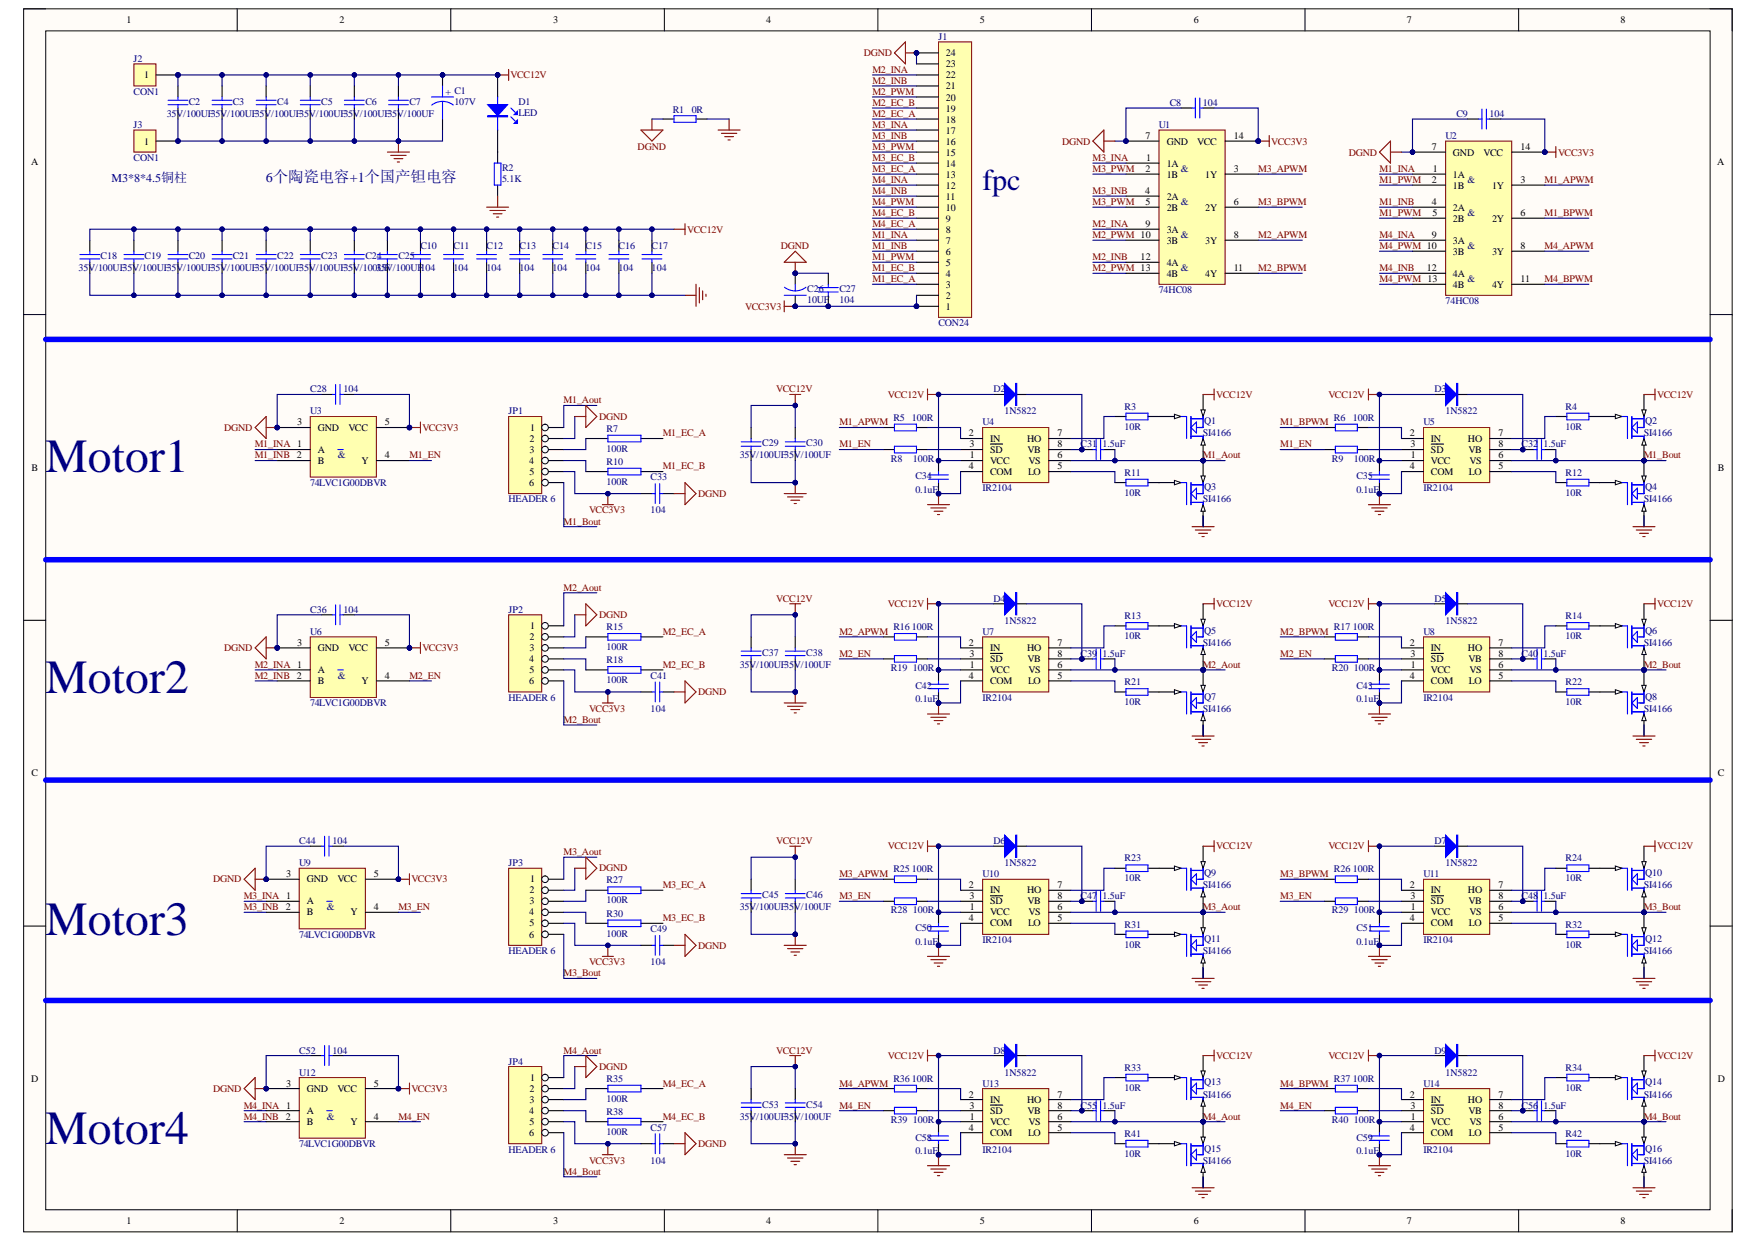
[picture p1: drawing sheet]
<svg xmlns="http://www.w3.org/2000/svg" width="297mm" height="210mm" viewBox="0 0 297 210" stroke-linecap="round" stroke-linejoin="round" font-family="sans-serif">
<defs><g id="words">
<g font-size="8" fill="#000080">
<text x="7.7" y="79.7">Motor1</text>
<text x="7.7" y="117">Motor2</text>
<text x="7.7" y="157.9">Motor3</text>
<text x="7.7" y="193.2">Motor4</text>
</g>
<text font-size="5.1" fill="#000080" x="166" y="32">fpc</text>
<text font-size="2.4" fill="#000080" x="44.9" y="30.7">6个陶瓷电容+1个国产钽电容</text>
<text font-size="2" fill="#000080" x="18.9" y="30.7">M3*8*4.5铜柱</text>
<g font-size="1.7">
<text x="21.4" y="3.9">1</text>
<text x="57.3" y="3.9">2</text>
<text x="93.4" y="3.9">3</text>
<text x="129.5" y="3.9">4</text>
<text x="165.6" y="3.9">5</text>
<text x="201.7" y="3.9">6</text>
<text x="237.7" y="3.9">7</text>
<text x="273.8" y="3.9">8</text>
<text x="159.8" y="11.4">23</text>
<text x="159.8" y="9.5">24</text>
<text x="24.4" y="13.3">1</text>
<text x="159.8" y="17">20</text>
<text x="159.8" y="15.1">21</text>
<text x="159.8" y="13.3">22</text>
<text x="159.8" y="22.5">17</text>
<text x="159.8" y="20.7">18</text>
<text x="159.8" y="18.8">19</text>
<text x="193.6" y="23.5">7</text>
<text x="208.5" y="23.5">14</text>
<text x="5.2" y="27.9">A</text>
<text x="24.4" y="24.4">1</text>
<text x="159.8" y="30">13</text>
<text x="159.8" y="28.1">14</text>
<text x="159.8" y="26.3">15</text>
<text x="159.8" y="24.4">16</text>
<text x="193.6" y="29.1">2</text>
<text x="193.7" y="27.2">1</text>
<text x="197.1" y="28.1">1A</text>
<text x="197.1" y="30">1B</text>
<text x="197.1" y="24.4">GND</text>
<text x="202.3" y="24.4">VCC</text>
<text x="203.6" y="30">1Y</text>
<text x="208.5" y="29.1">3</text>
<text x="241.9" y="25.3">7</text>
<text x="242.1" y="29.1">1</text>
<text x="245.5" y="30">1A</text>
<text x="245.5" y="26.3">GND</text>
<text x="250.7" y="26.3">VCC</text>
<text x="256.9" y="25.3">14</text>
<text x="290.2" y="27.9">A</text>
<text x="159.8" y="35.6">10</text>
<text x="159.8" y="33.7">11</text>
<text x="159.8" y="31.8">12</text>
<text x="193.5" y="32.8">4</text>
<text x="193.6" y="34.6">5</text>
<text x="197.1" y="33.7">2A</text>
<text x="197.1" y="35.6">2B</text>
<text x="203.6" y="35.6">2Y</text>
<text x="208.5" y="34.6">6</text>
<text x="241.9" y="30.9">2</text>
<text x="241.9" y="34.6">4</text>
<text x="245.5" y="31.8">1B</text>
<text x="245.5" y="35.6">2A</text>
<text x="252.1" y="31.8">1Y</text>
<text x="256.9" y="30.9">3</text>
<text x="159.8" y="41.1">7</text>
<text x="159.8" y="39.3">8</text>
<text x="159.8" y="37.4">9</text>
<text x="193.6" y="38.3">9</text>
<text x="197.1" y="39.3">3A</text>
<text x="197.1" y="41.1">3B</text>
<text x="203.6" y="41.1">3Y</text>
<text x="208.5" y="40.2">8</text>
<text x="241.9" y="40.2">9</text>
<text x="242" y="36.5">5</text>
<text x="245.5" y="37.4">2B</text>
<text x="245.5" y="41.1">3A</text>
<text x="252.1" y="37.4">2Y</text>
<text x="256.9" y="36.5">6</text>
<text x="159.8" y="46.7">4</text>
<text x="159.8" y="44.9">5</text>
<text x="159.8" y="43">6</text>
<text x="192.7" y="43.9">12</text>
<text x="197.1" y="44.9">4A</text>
<text x="197.1" y="46.7">4B</text>
<text x="203.6" y="46.7">4Y</text>
<text x="208.5" y="45.8">11</text>
<text x="241.1" y="45.8">12</text>
<text x="245.5" y="43">3B</text>
<text x="245.5" y="46.7">4A</text>
<text x="252.1" y="43">3Y</text>
<text x="256.9" y="42.1">8</text>
<text x="256.9" y="47.6">11</text>
<text x="159.8" y="52.3">1</text>
<text x="159.8" y="50.4">2</text>
<text x="159.8" y="48.6">3</text>
<text x="245.5" y="48.6">4B</text>
<text x="252.1" y="48.6">4Y</text>
<text x="50.2" y="71.8">3</text>
<text x="65" y="71.8">5</text>
<text x="53.7" y="76.4">A</text>
<text x="53.7" y="72.7">GND</text>
<text x="58.9" y="72.7">VCC</text>
<text x="65" y="77.4">4</text>
<text x="89.5" y="74.6">2</text>
<text x="89.5" y="76.4">3</text>
<text x="89.6" y="72.7">1</text>
<text x="163.7" y="73.7">2</text>
<text x="163.8" y="75.5">3</text>
<text x="163.9" y="77.4">1</text>
<text x="167.3" y="74.6">IN</text>
<text x="167.3" y="76.4">SD</text>
<text x="173.5" y="74.6">HO</text>
<text x="173.6" y="76.4">VB</text>
<text x="178.7" y="77.4">6</text>
<text x="178.7" y="73.7">7</text>
<text x="178.7" y="75.5">8</text>
<text x="238.2" y="73.7">2</text>
<text x="238.3" y="75.5">3</text>
<text x="238.4" y="77.4">1</text>
<text x="241.8" y="74.6">IN</text>
<text x="241.8" y="76.4">SD</text>
<text x="248" y="74.6">HO</text>
<text x="248.1" y="76.4">VB</text>
<text x="253.2" y="77.4">6</text>
<text x="253.2" y="73.7">7</text>
<text x="253.2" y="75.5">8</text>
<text x="5.3" y="79.5">B</text>
<text x="53.7" y="78.3">B</text>
<text x="61.1" y="78.3">Y</text>
<text x="89.4" y="78.3">4</text>
<text x="89.4" y="82">6</text>
<text x="89.5" y="80.2">5</text>
<text x="163.7" y="79.2">4</text>
<text x="167.3" y="78.3">VCC</text>
<text x="167.3" y="80.2">COM</text>
<text x="173.7" y="80.2">LO</text>
<text x="173.8" y="78.3">VS</text>
<text x="178.7" y="79.2">5</text>
<text x="238.2" y="79.2">4</text>
<text x="241.8" y="78.3">VCC</text>
<text x="241.8" y="80.2">COM</text>
<text x="248.2" y="80.2">LO</text>
<text x="248.3" y="78.3">VS</text>
<text x="253.2" y="79.2">5</text>
<text x="290.2" y="79.5">B</text>
<text x="89.6" y="106.3">1</text>
<text x="50.2" y="109.1">3</text>
<text x="53.7" y="113.7">A</text>
<text x="53.7" y="110">GND</text>
<text x="58.9" y="110">VCC</text>
<text x="65" y="109.1">5</text>
<text x="89.4" y="111.8">4</text>
<text x="89.5" y="108.1">2</text>
<text x="89.5" y="110">3</text>
<text x="89.5" y="113.7">5</text>
<text x="163.7" y="109.1">2</text>
<text x="163.8" y="110.9">3</text>
<text x="163.9" y="112.8">1</text>
<text x="167.3" y="113.7">VCC</text>
<text x="167.3" y="110">IN</text>
<text x="167.3" y="111.8">SD</text>
<text x="173.5" y="110">HO</text>
<text x="173.6" y="111.8">VB</text>
<text x="173.8" y="113.7">VS</text>
<text x="178.7" y="112.8">6</text>
<text x="178.7" y="109.1">7</text>
<text x="178.7" y="110.9">8</text>
<text x="238.2" y="109.1">2</text>
<text x="238.3" y="110.9">3</text>
<text x="238.4" y="112.8">1</text>
<text x="241.8" y="113.7">VCC</text>
<text x="241.8" y="110">IN</text>
<text x="241.8" y="111.8">SD</text>
<text x="248" y="110">HO</text>
<text x="248.1" y="111.8">VB</text>
<text x="248.3" y="113.7">VS</text>
<text x="253.2" y="112.8">6</text>
<text x="253.2" y="109.1">7</text>
<text x="253.2" y="110.9">8</text>
<text x="53.7" y="115.6">B</text>
<text x="61.1" y="115.6">Y</text>
<text x="65" y="114.6">4</text>
<text x="89.4" y="115.6">6</text>
<text x="163.7" y="114.6">4</text>
<text x="167.3" y="115.6">COM</text>
<text x="173.7" y="115.6">LO</text>
<text x="178.7" y="114.6">5</text>
<text x="238.2" y="114.6">4</text>
<text x="241.8" y="115.6">COM</text>
<text x="248.2" y="115.6">LO</text>
<text x="253.2" y="114.6">5</text>
<text x="5.3" y="131.1">C</text>
<text x="290.2" y="131.1">C</text>
<text x="48.4" y="148.1">3</text>
<text x="51.8" y="149">GND</text>
<text x="57" y="149">VCC</text>
<text x="63.2" y="148.1">5</text>
<text x="89.6" y="149">1</text>
<text x="163.7" y="150">2</text>
<text x="178.7" y="150">7</text>
<text x="238.2" y="150">2</text>
<text x="253.2" y="150">7</text>
<text x="51.8" y="152.7">A</text>
<text x="51.8" y="154.6">B</text>
<text x="59.2" y="154.6">Y</text>
<text x="63.2" y="153.7">4</text>
<text x="89.4" y="154.6">4</text>
<text x="89.5" y="150.9">2</text>
<text x="89.5" y="152.7">3</text>
<text x="163.7" y="155.5">4</text>
<text x="163.8" y="151.8">3</text>
<text x="163.9" y="153.7">1</text>
<text x="167.3" y="154.6">VCC</text>
<text x="167.3" y="150.9">IN</text>
<text x="167.3" y="152.7">SD</text>
<text x="173.5" y="150.9">HO</text>
<text x="173.6" y="152.7">VB</text>
<text x="173.8" y="154.6">VS</text>
<text x="178.7" y="155.5">5</text>
<text x="178.7" y="153.7">6</text>
<text x="178.7" y="151.8">8</text>
<text x="238.2" y="155.5">4</text>
<text x="238.3" y="151.8">3</text>
<text x="238.4" y="153.7">1</text>
<text x="241.8" y="154.6">VCC</text>
<text x="241.8" y="150.9">IN</text>
<text x="241.8" y="152.7">SD</text>
<text x="248" y="150.9">HO</text>
<text x="248.1" y="152.7">VB</text>
<text x="248.3" y="154.6">VS</text>
<text x="253.2" y="155.5">5</text>
<text x="253.2" y="153.7">6</text>
<text x="253.2" y="151.8">8</text>
<text x="89.4" y="158.3">6</text>
<text x="89.5" y="156.5">5</text>
<text x="167.3" y="156.5">COM</text>
<text x="173.7" y="156.5">LO</text>
<text x="241.8" y="156.5">COM</text>
<text x="248.2" y="156.5">LO</text>
<text x="5.2" y="182.7">D</text>
<text x="48.4" y="183.5">3</text>
<text x="51.8" y="184.4">GND</text>
<text x="57" y="184.4">VCC</text>
<text x="63.2" y="183.5">5</text>
<text x="89.5" y="184.4">2</text>
<text x="89.6" y="182.6">1</text>
<text x="163.7" y="185.3">2</text>
<text x="178.7" y="185.3">7</text>
<text x="238.2" y="185.3">2</text>
<text x="253.2" y="185.3">7</text>
<text x="290.2" y="182.7">D</text>
<text x="51.8" y="188.1">A</text>
<text x="51.8" y="190">B</text>
<text x="59.2" y="190">Y</text>
<text x="63.2" y="189.1">4</text>
<text x="89.4" y="188.1">4</text>
<text x="89.4" y="191.9">6</text>
<text x="89.5" y="186.3">3</text>
<text x="89.5" y="190">5</text>
<text x="163.7" y="190.9">4</text>
<text x="163.8" y="187.2">3</text>
<text x="163.9" y="189.1">1</text>
<text x="167.3" y="190">VCC</text>
<text x="167.3" y="186.3">IN</text>
<text x="167.3" y="188.1">SD</text>
<text x="167.3" y="191.9">COM</text>
<text x="173.5" y="186.3">HO</text>
<text x="173.6" y="188.1">VB</text>
<text x="173.7" y="191.9">LO</text>
<text x="173.8" y="190">VS</text>
<text x="178.7" y="190.9">5</text>
<text x="178.7" y="189.1">6</text>
<text x="178.7" y="187.2">8</text>
<text x="238.2" y="190.9">4</text>
<text x="238.3" y="187.2">3</text>
<text x="238.4" y="189.1">1</text>
<text x="241.8" y="190">VCC</text>
<text x="241.8" y="186.3">IN</text>
<text x="241.8" y="188.1">SD</text>
<text x="241.8" y="191.9">COM</text>
<text x="248" y="186.3">HO</text>
<text x="248.1" y="188.1">VB</text>
<text x="248.2" y="191.9">LO</text>
<text x="248.3" y="190">VS</text>
<text x="253.2" y="190.9">5</text>
<text x="253.2" y="189.1">6</text>
<text x="253.2" y="187.2">8</text>
<text x="21.4" y="206.7">1</text>
<text x="57.3" y="206.7">2</text>
<text x="93.4" y="206.7">3</text>
<text x="129.5" y="206.7">4</text>
<text x="165.6" y="206.7">5</text>
<text x="201.7" y="206.7">6</text>
<text x="237.7" y="206.7">7</text>
<text x="273.8" y="206.7">8</text>
</g>
<g font-size="1.7" fill="#000080">
<text x="22.6" y="10.5">J2</text>
<text x="158.6" y="6.7">J1</text>
<text x="22.6" y="16">CON1</text>
<text x="31.9" y="17.6">C2</text>
<text x="39.3" y="17.6">C3</text>
<text x="46.9" y="17.6">C4</text>
<text x="54.3" y="17.6">C5</text>
<text x="61.7" y="17.6">C6</text>
<text x="69.2" y="17.6">C7</text>
<text x="75.3" y="16">+ C1</text>
<text x="76.8" y="17.6">107V</text>
<text x="87.6" y="17.6">D1</text>
<text x="197.6" y="17.9">C8</text>
<text x="203.2" y="17.9">104</text>
<text x="22.6" y="21.6">J3</text>
<text x="28.2" y="19.8">35V/100UF35V/100UF35V/100UF35V/100UF35V/100UF35V/100UF</text>
<text x="87.6" y="19.5">LED</text>
<text x="113.7" y="19">R1</text>
<text x="116.9" y="19">0R</text>
<text x="195.8" y="21.6">U1</text>
<text x="244.2" y="23.5">U2</text>
<text x="246.1" y="19.8">C9</text>
<text x="251.7" y="19.8">104</text>
<text x="22.6" y="27.2">CON1</text>
<text x="84.8" y="28.9">R2</text>
<text x="199.5" y="29.1">&amp;</text>
<text x="84.8" y="30.7">5.1K</text>
<text x="199.5" y="34.6">&amp;</text>
<text x="248" y="30.9">&amp;</text>
<text x="199.5" y="40.2">&amp;</text>
<text x="248" y="36.5">&amp;</text>
<text x="13.3" y="45.8">35V/100UF35V/100UF35V/100UF35V/100UF35V/100UF35V/100UF35V/100UF</text>
<text x="17" y="43.8">C18</text>
<text x="24.4" y="43.8">C19</text>
<text x="31.9" y="43.8">C20</text>
<text x="39.3" y="43.8">C21</text>
<text x="46.9" y="43.8">C22</text>
<text x="54.3" y="43.8">C23</text>
<text x="61.7" y="43.8">C24</text>
<text x="63.6" y="45.8">35V/100UF104</text>
<text x="67.3" y="43.8">C25</text>
<text x="71" y="42.1">C10</text>
<text x="76.6" y="42.1">C11</text>
<text x="76.6" y="45.8">104</text>
<text x="82.2" y="42.1">C12</text>
<text x="82.2" y="45.8">104</text>
<text x="87.8" y="42.1">C13</text>
<text x="87.8" y="45.8">104</text>
<text x="93.4" y="42.1">C14</text>
<text x="93.4" y="45.8">104</text>
<text x="98.9" y="42.1">C15</text>
<text x="98.9" y="45.8">104</text>
<text x="104.5" y="42.1">C16</text>
<text x="104.5" y="45.8">104</text>
<text x="110.1" y="42.1">C17</text>
<text x="110.1" y="45.8">104</text>
<text x="199.5" y="45.8">&amp;</text>
<text x="248" y="42.1">&amp;</text>
<text x="248" y="47.6">&amp;</text>
<text x="136.4" y="49.3">C26</text>
<text x="136.4" y="51.2">10UF</text>
<text x="141.8" y="49.3">C27</text>
<text x="141.8" y="51.2">104</text>
<text x="195.8" y="49.5">74HC08</text>
<text x="244.2" y="51.4">74HC08</text>
<text x="158.6" y="55.1">CON24</text>
<text x="52.4" y="66.2">C28</text>
<text x="52.4" y="69.9">U3</text>
<text x="58" y="66.2">104</text>
<text x="85.9" y="69.9">JP1</text>
<text x="151" y="71.1">R5</text>
<text x="154.1" y="71.1">100R</text>
<text x="166" y="71.8">U4</text>
<text x="167.9" y="66.2">D2</text>
<text x="169.7" y="69.9">1N5822</text>
<text x="190" y="69.2">R3</text>
<text x="203.5" y="71.6">Q1</text>
<text x="225.4" y="71.1">R6</text>
<text x="228.6" y="71.1">100R</text>
<text x="240.5" y="71.8">U5</text>
<text x="242.4" y="66.2">D3</text>
<text x="244.2" y="69.9">1N5822</text>
<text x="264.5" y="69.2">R4</text>
<text x="278" y="71.6">Q2</text>
<text x="57.1" y="77.4">&amp;</text>
<text x="102.5" y="73">R7</text>
<text x="102.5" y="76.3">100R</text>
<text x="125" y="77.4">35V/100UF35V/100UF</text>
<text x="128.8" y="75.4">C29</text>
<text x="136.2" y="75.4">C30</text>
<text x="150.5" y="78">R8</text>
<text x="154.3" y="78">100R</text>
<text x="182.6" y="75.5">C31</text>
<text x="186.3" y="75.5">1.5uF</text>
<text x="190" y="72.6">10R</text>
<text x="203.2" y="73.7">SI4166</text>
<text x="225" y="78">R9</text>
<text x="228.8" y="78">100R</text>
<text x="257.1" y="75.5">C32</text>
<text x="260.8" y="75.5">1.5uF</text>
<text x="264.5" y="72.6">10R</text>
<text x="277.7" y="73.7">SI4166</text>
<text x="52.4" y="82">74LVC1G00DBVR</text>
<text x="102.5" y="78.6">R10</text>
<text x="102.5" y="81.9">100R</text>
<text x="109.9" y="81.1">C33</text>
<text x="154.7" y="80.9">C34</text>
<text x="154.7" y="83.2">0.1uF</text>
<text x="166" y="83">IR2104</text>
<text x="190" y="80.4">R11</text>
<text x="190" y="83.7">10R</text>
<text x="203.5" y="82.8">Q3</text>
<text x="229.2" y="80.9">C35</text>
<text x="229.2" y="83.2">0.1uF</text>
<text x="240.5" y="83">IR2104</text>
<text x="264.5" y="80.4">R12</text>
<text x="264.5" y="83.7">10R</text>
<text x="278" y="82.8">Q4</text>
<text x="85.9" y="84.8">HEADER 6</text>
<text x="109.9" y="86.7">104</text>
<text x="203.2" y="84.8">SI4166</text>
<text x="277.7" y="84.8">SI4166</text>
<text x="167.9" y="101.6">D4</text>
<text x="242.4" y="101.6">D5</text>
<text x="52.4" y="107.2">U6</text>
<text x="52.4" y="103.5">C36</text>
<text x="58" y="103.5">104</text>
<text x="85.9" y="103.5">JP2</text>
<text x="102.5" y="106.4">R15</text>
<text x="151" y="106.4">R16</text>
<text x="154.1" y="106.4">100R</text>
<text x="166" y="107.2">U7</text>
<text x="169.7" y="105.3">1N5822</text>
<text x="190" y="104.6">R13</text>
<text x="190" y="108">10R</text>
<text x="203.5" y="107">Q5</text>
<text x="225.4" y="106.4">R17</text>
<text x="228.6" y="106.4">100R</text>
<text x="240.5" y="107.2">U8</text>
<text x="244.2" y="105.3">1N5822</text>
<text x="264.5" y="104.6">R14</text>
<text x="264.5" y="108">10R</text>
<text x="278" y="107">Q6</text>
<text x="102.5" y="109.8">100R</text>
<text x="102.5" y="112">R18</text>
<text x="125" y="112.8">35V/100UF35V/100UF</text>
<text x="128.8" y="110.7">C37</text>
<text x="136.2" y="110.7">C38</text>
<text x="150.5" y="113.3">R19</text>
<text x="154.3" y="113.3">100R</text>
<text x="182.6" y="110.9">C39</text>
<text x="186.3" y="110.9">1.5uF</text>
<text x="203.2" y="109.1">SI4166</text>
<text x="225" y="113.3">R20</text>
<text x="228.8" y="113.3">100R</text>
<text x="257.1" y="110.9">C40</text>
<text x="260.8" y="110.9">1.5uF</text>
<text x="277.7" y="109.1">SI4166</text>
<text x="52.4" y="119.3">74LVC1G00DBVR</text>
<text x="57.1" y="114.6">&amp;</text>
<text x="85.9" y="118.4">HEADER 6</text>
<text x="102.5" y="115.4">100R</text>
<text x="109.9" y="114.6">C41</text>
<text x="154.7" y="116.3">C42</text>
<text x="154.7" y="118.5">0.1uF</text>
<text x="166" y="118.4">IR2104</text>
<text x="190" y="115.7">R21</text>
<text x="190" y="119.1">10R</text>
<text x="203.5" y="118.2">Q7</text>
<text x="229.2" y="116.3">C43</text>
<text x="229.2" y="118.5">0.1uF</text>
<text x="240.5" y="118.4">IR2104</text>
<text x="264.5" y="115.7">R22</text>
<text x="264.5" y="119.1">10R</text>
<text x="278" y="118.2">Q8</text>
<text x="109.9" y="120.2">104</text>
<text x="203.2" y="120.2">SI4166</text>
<text x="277.7" y="120.2">SI4166</text>
<text x="50.6" y="142.5">C44</text>
<text x="56.2" y="142.5">104</text>
<text x="167.9" y="142.5">D6</text>
<text x="242.4" y="142.5">D7</text>
<text x="50.6" y="146.2">U9</text>
<text x="85.9" y="146.2">JP3</text>
<text x="102.5" y="149.2">R27</text>
<text x="151" y="147.3">R25</text>
<text x="154.1" y="147.3">100R</text>
<text x="166" y="148.1">U10</text>
<text x="169.7" y="146.2">1N5822</text>
<text x="190" y="145.5">R23</text>
<text x="190" y="148.9">10R</text>
<text x="203.2" y="150">SI4166</text>
<text x="203.5" y="147.9">Q9</text>
<text x="225.4" y="147.3">R26</text>
<text x="228.6" y="147.3">100R</text>
<text x="240.5" y="148.1">U11</text>
<text x="244.2" y="146.2">1N5822</text>
<text x="264.5" y="145.5">R24</text>
<text x="264.5" y="148.9">10R</text>
<text x="277.7" y="150">SI4166</text>
<text x="278" y="147.9">Q10</text>
<text x="55.2" y="153.7">&amp;</text>
<text x="102.5" y="152.6">100R</text>
<text x="102.5" y="154.9">R30</text>
<text x="125" y="153.7">35V/100UF35V/100UF</text>
<text x="128.8" y="151.6">C45</text>
<text x="136.2" y="151.6">C46</text>
<text x="150.5" y="154.3">R28</text>
<text x="154.3" y="154.3">100R</text>
<text x="182.6" y="151.8">C47</text>
<text x="186.3" y="151.8">1.5uF</text>
<text x="225" y="154.3">R29</text>
<text x="228.8" y="154.3">100R</text>
<text x="257.1" y="151.8">C48</text>
<text x="260.8" y="151.8">1.5uF</text>
<text x="50.6" y="158.3">74LVC1G00DBVR</text>
<text x="85.9" y="161.1">HEADER 6</text>
<text x="102.5" y="158.1">100R</text>
<text x="109.9" y="157.4">C49</text>
<text x="154.7" y="157.2">C50</text>
<text x="154.7" y="159.5">0.1uF</text>
<text x="166" y="159.2">IR2104</text>
<text x="190" y="156.7">R31</text>
<text x="190" y="160">10R</text>
<text x="203.2" y="161.1">SI4166</text>
<text x="203.5" y="159.1">Q11</text>
<text x="229.2" y="157.2">C51</text>
<text x="229.2" y="159.5">0.1uF</text>
<text x="240.5" y="159.2">IR2104</text>
<text x="264.5" y="156.7">R32</text>
<text x="264.5" y="160">10R</text>
<text x="277.7" y="161.1">SI4166</text>
<text x="278" y="159.1">Q12</text>
<text x="109.9" y="163">104</text>
<text x="50.6" y="177.9">C52</text>
<text x="56.2" y="177.9">104</text>
<text x="85.9" y="179.8">JP4</text>
<text x="167.9" y="177.9">D8</text>
<text x="242.4" y="177.9">D9</text>
<text x="50.6" y="181.6">U12</text>
<text x="102.5" y="182.7">R35</text>
<text x="151" y="182.7">R36</text>
<text x="154.1" y="182.7">100R</text>
<text x="166" y="183.5">U13</text>
<text x="169.7" y="181.6">1N5822</text>
<text x="190" y="180.9">R33</text>
<text x="190" y="184.2">10R</text>
<text x="203.2" y="185.3">SI4166</text>
<text x="203.5" y="183.2">Q13</text>
<text x="225.4" y="182.7">R37</text>
<text x="228.6" y="182.7">100R</text>
<text x="240.5" y="183.5">U14</text>
<text x="244.2" y="181.6">1N5822</text>
<text x="264.5" y="180.9">R34</text>
<text x="264.5" y="184.2">10R</text>
<text x="277.7" y="185.3">SI4166</text>
<text x="278" y="183.2">Q14</text>
<text x="55.2" y="189.1">&amp;</text>
<text x="102.5" y="186.1">100R</text>
<text x="102.5" y="188.3">R38</text>
<text x="102.5" y="191.7">100R</text>
<text x="109.9" y="190.9">C57</text>
<text x="125" y="189.1">35V/100UF35V/100UF</text>
<text x="128.8" y="187">C53</text>
<text x="136.2" y="187">C54</text>
<text x="150.5" y="189.6">R39</text>
<text x="154.3" y="189.6">100R</text>
<text x="182.6" y="187.2">C55</text>
<text x="186.3" y="187.2">1.5uF</text>
<text x="225" y="189.6">R40</text>
<text x="228.8" y="189.6">100R</text>
<text x="257.1" y="187.2">C56</text>
<text x="260.8" y="187.2">1.5uF</text>
<text x="50.6" y="193.7">74LVC1G00DBVR</text>
<text x="85.9" y="194.6">HEADER 6</text>
<text x="109.9" y="196.5">104</text>
<text x="154.7" y="192.6">C58</text>
<text x="154.7" y="194.8">0.1uF</text>
<text x="166" y="194.6">IR2104</text>
<text x="190" y="192">R41</text>
<text x="190" y="195.4">10R</text>
<text x="203.2" y="196.5">SI4166</text>
<text x="203.5" y="194.5">Q15</text>
<text x="229.2" y="192.6">C59</text>
<text x="229.2" y="194.8">0.1uF</text>
<text x="240.5" y="194.6">IR2104</text>
<text x="264.5" y="192">R42</text>
<text x="264.5" y="195.4">10R</text>
<text x="277.7" y="196.5">SI4166</text>
<text x="278" y="194.5">Q16</text>
</g>
<g font-size="1.7" fill="#800000">
<text x="146" y="9.5">DGND</text>
<text x="86.3" y="13.3">VCC12V</text>
<text x="147.4" y="17.9">M2_EC_B</text>
<text x="147.4" y="14.2">M2_INB</text>
<text x="147.4" y="12.3">M2_INA</text>
<text x="147.4" y="16">M2_PWM</text>
<text x="147.4" y="19.8">M2_EC_A</text>
<text x="147.4" y="23.5">M3_INB</text>
<text x="147.4" y="21.6">M3_INA</text>
<text x="107.7" y="25.3">DGND</text>
<text x="147.4" y="29.1">M3_EC_A</text>
<text x="147.4" y="27.2">M3_EC_B</text>
<text x="147.4" y="25.3">M3_PWM</text>
<text x="179.5" y="24.4">DGND</text>
<text x="184.6" y="27.2">M3_INA</text>
<text x="184.6" y="29.1">M3_PWM</text>
<text x="212.6" y="29.1">M3_APWM</text>
<text x="214.8" y="24.4">VCC3V3</text>
<text x="227.9" y="26.3">DGND</text>
<text x="233.1" y="29.1">M1_INA</text>
<text x="263.3" y="26.3">VCC3V3</text>
<text x="147.4" y="32.8">M4_INB</text>
<text x="147.4" y="30.9">M4_INA</text>
<text x="147.4" y="34.6">M4_PWM</text>
<text x="184.6" y="32.8">M3_INB</text>
<text x="184.6" y="34.6">M3_PWM</text>
<text x="212.6" y="34.6">M3_BPWM</text>
<text x="233.1" y="30.9">M1_PWM</text>
<text x="233.1" y="34.6">M1_INB</text>
<text x="261" y="30.9">M1_APWM</text>
<text x="116.1" y="39.3">VCC12V</text>
<text x="147.4" y="38.3">M4_EC_A</text>
<text x="147.4" y="36.5">M4_EC_B</text>
<text x="147.4" y="40.2">M1_INA</text>
<text x="184.6" y="38.3">M2_INA</text>
<text x="184.6" y="40.2">M2_PWM 10</text>
<text x="212.6" y="40.2">M2_APWM</text>
<text x="233.1" y="36.5">M1_PWM</text>
<text x="233.1" y="40.2">M4_INA</text>
<text x="261" y="36.5">M1_BPWM</text>
<text x="131.9" y="42.1">DGND</text>
<text x="147.4" y="47.6">M1_EC_A</text>
<text x="147.4" y="45.8">M1_EC_B</text>
<text x="147.4" y="42.1">M1_INB</text>
<text x="147.4" y="43.9">M1_PWM</text>
<text x="184.6" y="43.9">M2_INB</text>
<text x="184.6" y="45.8">M2_PWM 13</text>
<text x="212.6" y="45.8">M2_BPWM</text>
<text x="233.1" y="45.8">M4_INB</text>
<text x="233.1" y="47.6">M4_PWM 13</text>
<text x="233.1" y="42.1">M4_PWM 10</text>
<text x="261" y="47.6">M4_BPWM</text>
<text x="261" y="42.1">M4_APWM</text>
<text x="125.9" y="52.3">VCC3V3</text>
<text x="95.2" y="68.1">M1_Aout</text>
<text x="101.2" y="70.9">DGND</text>
<text x="131.2" y="66.2">VCC12V</text>
<text x="141.8" y="71.8">M1_APWM</text>
<text x="150" y="67.2">VCC12V</text>
<text x="205.5" y="67.2">VCC12V</text>
<text x="216.3" y="71.8">M1_BPWM</text>
<text x="224.4" y="67.2">VCC12V</text>
<text x="280" y="67.2">VCC12V</text>
<text x="37.9" y="72.7">DGND</text>
<text x="43" y="75.5">M1_INA 1</text>
<text x="43" y="77.4">M1_INB 2</text>
<text x="69.2" y="77.4">M1_EN</text>
<text x="71.4" y="72.7">VCC3V3</text>
<text x="112" y="73.7">M1_EC_A</text>
<text x="141.8" y="75.5">M1_EN</text>
<text x="203.2" y="77.4">M1_Aout</text>
<text x="216.3" y="75.5">M1_EN</text>
<text x="277.7" y="77.4">M1_Bout</text>
<text x="112" y="79.2">M1_EC_B</text>
<text x="118" y="83.9">DGND</text>
<text x="95.2" y="88.6">M1_Bout</text>
<text x="99.5" y="86.7">VCC3V3</text>
<text x="95.2" y="99.8">M2_Aout</text>
<text x="131.2" y="101.6">VCC12V</text>
<text x="101.2" y="104.4">DGND</text>
<text x="112" y="107.2">M2_EC_A</text>
<text x="141.8" y="107.2">M2_APWM</text>
<text x="150" y="102.6">VCC12V</text>
<text x="205.5" y="102.6">VCC12V</text>
<text x="216.3" y="107.2">M2_BPWM</text>
<text x="224.4" y="102.6">VCC12V</text>
<text x="280" y="102.6">VCC12V</text>
<text x="37.9" y="110">DGND</text>
<text x="43" y="112.8">M2_INA 1</text>
<text x="71.4" y="110">VCC3V3</text>
<text x="112" y="112.8">M2_EC_B</text>
<text x="141.8" y="110.9">M2_EN</text>
<text x="203.2" y="112.8">M2_Aout</text>
<text x="216.3" y="110.9">M2_EN</text>
<text x="277.7" y="112.8">M2_Bout</text>
<text x="43" y="114.6">M2_INB 2</text>
<text x="69.2" y="114.6">M2_EN</text>
<text x="118" y="117.4">DGND</text>
<text x="95.2" y="122.1">M2_Bout</text>
<text x="99.5" y="120.2">VCC3V3</text>
<text x="131.2" y="142.5">VCC12V</text>
<text x="150" y="143.4">VCC12V</text>
<text x="205.5" y="143.4">VCC12V</text>
<text x="224.4" y="143.4">VCC12V</text>
<text x="280" y="143.4">VCC12V</text>
<text x="36" y="149">DGND</text>
<text x="69.5" y="149">VCC3V3</text>
<text x="95.2" y="144.4">M3_Aout</text>
<text x="101.2" y="147.2">DGND</text>
<text x="112" y="150">M3_EC_A</text>
<text x="141.8" y="148.1">M3_APWM</text>
<text x="216.3" y="148.1">M3_BPWM</text>
<text x="41.2" y="151.8">M3_INA 1</text>
<text x="41.2" y="153.7">M3_INB 2</text>
<text x="67.3" y="153.7">M3_EN</text>
<text x="112" y="155.5">M3_EC_B</text>
<text x="141.8" y="151.8">M3_EN</text>
<text x="203.2" y="153.7">M3_Aout</text>
<text x="216.3" y="151.8">M3_EN</text>
<text x="277.7" y="153.7">M3_Bout</text>
<text x="118" y="160.2">DGND</text>
<text x="95.2" y="164.8">M3_Bout</text>
<text x="99.5" y="163">VCC3V3</text>
<text x="95.2" y="177.9">M4_Aout</text>
<text x="131.2" y="177.9">VCC12V</text>
<text x="150" y="178.8">VCC12V</text>
<text x="205.5" y="178.8">VCC12V</text>
<text x="224.4" y="178.8">VCC12V</text>
<text x="280" y="178.8">VCC12V</text>
<text x="36" y="184.4">DGND</text>
<text x="69.5" y="184.4">VCC3V3</text>
<text x="101.2" y="180.7">DGND</text>
<text x="112" y="183.5">M4_EC_A</text>
<text x="141.8" y="183.5">M4_APWM</text>
<text x="216.3" y="183.5">M4_BPWM</text>
<text x="41.2" y="187.2">M4_INA 1</text>
<text x="41.2" y="189.1">M4_INB 2</text>
<text x="67.3" y="189.1">M4_EN</text>
<text x="112" y="189.1">M4_EC_B</text>
<text x="141.8" y="187.2">M4_EN</text>
<text x="203.2" y="189.1">M4_Aout</text>
<text x="216.3" y="187.2">M4_EN</text>
<text x="277.7" y="189.1">M4_Bout</text>
<text x="99.5" y="196.5">VCC3V3</text>
<text x="118" y="193.7">DGND</text>
<text x="95.2" y="198.4">M4_Bout</text>
</g>
</g></defs>
<path d="M4 1.5h288.7v206.5h-288.7z" fill-rule="evenodd" fill="#fffcf8"/>
<path d="M4 1.5h288.7v206.5h-288.7z" fill="none" stroke="#000" stroke-width=".17"/>
<path d="M7.7 5.2h281.2v199.1h-281.2z" fill-rule="evenodd" fill="#fffcf8"/>
<g fill="none" stroke="#000" stroke-width=".17">
<path d="M4 1.5h3.7M7.7 5.2h281.2v199.1h-281.2zM40.1 1.5v3.7M76.2 1.5v3.7M112.2 1.5v3.7M148.3 1.5v3.7M184.4 1.5v3.7M220.5 1.5v3.7M256.6 1.5v3.7M288.9 1.5h3.8v3.7M4 53.1h3.7M288.9 53.1h3.8"/>
<path d="M4 104.8h3.7M288.9 104.8h3.8M4 156.4h3.7M288.9 156.4h3.8M40.1 204.3v3.7M76.2 204.3v3.7M112.3 204.3v3.7M148.3 204.3v3.7M184.4 204.3v3.7M220.5 204.3v3.7M256.6 204.3v3.7M292.7 204.3v3.7"/>
</g>
<circle cx="203.3" cy="113.1" r=".37" fill="#000080"/>
<circle cx="203.3" cy="113.1" r=".37" fill="none" stroke="#000080" stroke-width=".17"/>
<path d="M195.8 105.7h3.7" fill="none" stroke="#000" stroke-width=".19"/>
<path d="M198.4 105.3l1.1 .4-1.1 .4z" fill="#f8fcff"/>
<path d="M198.4 105.3l1.1 .4-1.1 .4z" fill="none" stroke="#000" stroke-width=".17"/>
<path d="M203.3 109.4v3.7" fill="none" stroke="#000" stroke-width=".19"/>
<path d="M203.3 109.4l.4 1.1h-.8z" fill="#f8fcff"/>
<path d="M203.3 109.4l.4 1.1h-.8z" fill="none" stroke="#000" stroke-width=".17"/>
<circle cx="203.3" cy="113.1" r=".37" fill="#000080"/>
<circle cx="203.3" cy="113.1" r=".37" fill="none" stroke="#000080" stroke-width=".17"/>
<path d="M203.3 102v3.7" fill="none" stroke="#000" stroke-width=".19"/>
<path d="M202.9 104.6h.8l-.4 1.1z" fill="#f8fcff"/>
<path d="M202.9 104.6h.8l-.4 1.1z" fill="none" stroke="#000" stroke-width=".17"/>
<path d="M199.5 105.7h1v3.7M201.2 105.7v3.7M201.2 109h2.1v.4M201.2 106.1h2.1M201.2 107.5l1-.9v1.9zM203.3 105.7v1.8h-1.1" fill="none" stroke="#00f" stroke-width=".19"/>
<path d="M166 107.5h11.2v9.4h-11.2z" fill-rule="evenodd" fill="#ffffb0"/>
<path d="M166 107.5h11.2v9.4h-11.2z" fill="none" stroke="#800000" stroke-width=".17"/>
<path d="M162.3 113.1h3.7M162.3 109.4h3.7M162.3 111.3h3.7M162.3 115h3.7M167.3 110.3h2.1" fill="none" stroke="#000" stroke-width=".18"/>
<path d="M177.2 115h3.7M177.2 113.1h3.7M177.2 109.4h3.7M177.2 111.3h3.7" fill="none" stroke="#000" stroke-width=".19"/>
<circle cx="158.6" cy="113.1" r=".37" fill="#000080"/>
<circle cx="158.6" cy="113.1" r=".37" fill="none" stroke="#000080" stroke-width=".17"/>
<circle cx="158.6" cy="118.7" r=".37" fill="#000080"/>
<circle cx="158.6" cy="118.7" r=".37" fill="none" stroke="#000080" stroke-width=".17"/>
<path d="M158.6 113.1v1.9" fill="none" stroke="#000" stroke-width=".18"/>
<circle cx="158.6" cy="113.1" r=".37" fill="#000080"/>
<circle cx="158.6" cy="113.1" r=".37" fill="none" stroke="#000080" stroke-width=".17"/>
<path d="M158.6 116.8v1.9" fill="none" stroke="#000" stroke-width=".18"/>
<circle cx="158.6" cy="118.7" r=".37" fill="#000080"/>
<circle cx="158.6" cy="118.7" r=".37" fill="none" stroke="#000080" stroke-width=".17"/>
<path d="M156.9 116.3h3.4M156.9 115.5h3.4M158.6 115v.5M158.6 116.3v.5" fill="none" stroke="#00f" stroke-width=".18"/>
<path d="M158.6 118.7v1.9M156.7 120.6h3.7M157.3 121.1h2.6M157.8 121.7h1.5M158.4 122.2h.4" fill="none" stroke="#800000" stroke-width=".18"/>
<circle cx="158.6" cy="118.7" r=".37" fill="#000080"/>
<circle cx="158.6" cy="118.7" r=".37" fill="none" stroke="#000080" stroke-width=".17"/>
<path d="M167.9 102h1.9" fill="none" stroke="#000" stroke-width=".18"/>
<path d="M171.6 102h1.9" fill="none" stroke="#000" stroke-width=".19"/>
<path d="M171.6 100.1h.2v3.7h-.2zM171.7 100.1v3.7" fill="none" stroke="#00f" stroke-width=".18"/>
<path d="M169.8 100.1l1.8 1.9-1.8 1.8z" fill="#00f"/>
<path d="M169.8 100.1l1.8 1.9-1.8 1.8z" fill="none" stroke="#00f" stroke-width=".18"/>
<circle cx="182.8" cy="111.3" r=".37" fill="#000080"/>
<circle cx="182.8" cy="111.3" r=".37" fill="none" stroke="#000080" stroke-width=".17"/>
<path d="M182.8 111.3h1.9" fill="none" stroke="#000" stroke-width=".19"/>
<circle cx="182.8" cy="111.3" r=".37" fill="#000080"/>
<circle cx="182.8" cy="111.3" r=".37" fill="none" stroke="#000080" stroke-width=".17"/>
<path d="M186.5 111.3h1.9" fill="none" stroke="#000" stroke-width=".19"/>
<path d="M184.7 111.3h.5M185.2 109.6v3.3M186 111.3h.5M186 109.6v3.3" fill="none" stroke="#00f" stroke-width=".19"/>
<circle cx="203.3" cy="113.1" r=".37" fill="#000080"/>
<circle cx="203.3" cy="113.1" r=".37" fill="none" stroke="#000080" stroke-width=".17"/>
<path d="M156.7 101v1.9M156.7 102h1.9" fill="none" stroke="#800000" stroke-width=".18"/>
<circle cx="158.6" cy="102" r=".37" fill="#000080"/>
<circle cx="158.6" cy="102" r=".37" fill="none" stroke="#000080" stroke-width=".17"/>
<path d="M188.4 116.9h1.8M188.4 105.7h1.8M194 116.9h1.8M194 105.7h1.8" fill="none" stroke="#000" stroke-width=".19"/>
<path d="M190.2 105.1h3.8v1.1h-3.8zM190.2 116.3h3.8v1.1h-3.8z" fill="none" stroke="#00f" stroke-width=".19"/>
<path d="M203.3 102h1.8M205.1 101v1.9" fill="none" stroke="#800000" stroke-width=".19"/>
<path d="M84.1 25.7v1.8M84.1 31.3v1.8" fill="none" stroke="#000" stroke-width=".18"/>
<path d="M83.5 27.5h1.1v3.8h-1.1z" fill="none" stroke="#00f" stroke-width=".18"/>
<circle cx="203.3" cy="113.1" r=".37" fill="#000080"/>
<circle cx="203.3" cy="113.1" r=".37" fill="none" stroke="#000080" stroke-width=".17"/>
<path d="M195.8 116.9h3.7" fill="none" stroke="#000" stroke-width=".19"/>
<path d="M198.4 116.5l1.1 .4-1.1 .3z" fill="#f8fcff"/>
<path d="M198.4 116.5l1.1 .4-1.1 .3z" fill="none" stroke="#000" stroke-width=".17"/>
<path d="M203.3 120.6v3.7" fill="none" stroke="#000" stroke-width=".19"/>
<path d="M203.3 120.6l.4 1.1h-.8z" fill="#f8fcff"/>
<path d="M203.3 120.6l.4 1.1h-.8z" fill="none" stroke="#000" stroke-width=".17"/>
<path d="M203.3 113.1v3.8" fill="none" stroke="#000" stroke-width=".19"/>
<path d="M202.9 115.7h.8l-.4 1.2z" fill="#f8fcff"/>
<path d="M202.9 115.7h.8l-.4 1.2z" fill="none" stroke="#000" stroke-width=".17"/>
<circle cx="203.3" cy="113.1" r=".37" fill="#000080"/>
<circle cx="203.3" cy="113.1" r=".37" fill="none" stroke="#000080" stroke-width=".17"/>
<path d="M199.5 116.9h1v3.7M201.2 116.9v3.7M201.2 117.2h2.1M201.2 118.7l1-.9v1.8zM203.3 116.9v1.8h-1.1M201.2 120.2h2.1v.4" fill="none" stroke="#00f" stroke-width=".19"/>
<path d="M108.3 116.8h1.9M112 116.8h1.9" fill="none" stroke="#000" stroke-width=".18"/>
<path d="M110.2 116.8h.5M110.7 115.2v3.3M111.5 116.8h.5M111.5 115.2v3.3" fill="none" stroke="#00f" stroke-width=".18"/>
<path d="M101.8 118.7h1.8M102.7 116.8v1.9" fill="none" stroke="#800000" stroke-width=".18"/>
<circle cx="102.7" cy="116.8" r=".37" fill="#000080"/>
<circle cx="102.7" cy="116.8" r=".37" fill="none" stroke="#000080" stroke-width=".17"/>
<path d="M99 107.5h3.7M99 113.1h3.7M108.3 107.5h3.7M108.3 113.1h3.7" fill="none" stroke="#000" stroke-width=".18"/>
<path d="M102.7 107h5.6v1.1h-5.6zM102.7 112.6h5.6v1.1h-5.6z" fill="none" stroke="#00f" stroke-width=".18"/>
<path d="M85.9 103.8h5.6v13h-5.6z" fill-rule="evenodd" fill="#ffffb0"/>
<path d="M85.9 103.8h5.6v13h-5.6z" fill="none" stroke="#800000" stroke-width=".17"/>
<path d="M91.5 105.7h3.8" fill="none" stroke="#000" stroke-width=".18"/>
<circle cx="92.1" cy="105.7" r=".56" fill="#f8fcff"/>
<circle cx="92.1" cy="105.7" r=".56" fill="none" stroke="#000" stroke-width=".17"/>
<path d="M91.5 107.5h3.8" fill="none" stroke="#000" stroke-width=".18"/>
<circle cx="92.1" cy="107.5" r=".56" fill="#f8fcff"/>
<circle cx="92.1" cy="107.5" r=".56" fill="none" stroke="#000" stroke-width=".17"/>
<path d="M91.5 109.4h3.8" fill="none" stroke="#000" stroke-width=".18"/>
<circle cx="92.1" cy="109.4" r=".56" fill="#f8fcff"/>
<circle cx="92.1" cy="109.4" r=".56" fill="none" stroke="#000" stroke-width=".17"/>
<path d="M91.5 111.3h3.8" fill="none" stroke="#000" stroke-width=".18"/>
<circle cx="92.1" cy="111.3" r=".56" fill="#f8fcff"/>
<circle cx="92.1" cy="111.3" r=".56" fill="none" stroke="#000" stroke-width=".17"/>
<path d="M91.5 113.1h3.8" fill="none" stroke="#000" stroke-width=".18"/>
<circle cx="92.1" cy="113.1" r=".56" fill="#f8fcff"/>
<circle cx="92.1" cy="113.1" r=".56" fill="none" stroke="#000" stroke-width=".17"/>
<path d="M91.5 115h3.8" fill="none" stroke="#000" stroke-width=".18"/>
<circle cx="92.1" cy="115" r=".56" fill="#f8fcff"/>
<circle cx="92.1" cy="115" r=".56" fill="none" stroke="#000" stroke-width=".17"/>
<path d="M201.4 124.3h3.7M202 124.8h2.6M202.5 125.4h1.5M203.1 126h.4M203.3 122.4v1.9" fill="none" stroke="#800000" stroke-width=".19"/>
<path d="M149.3 111.3h1.8M149.3 107.5h1.8M154.9 111.3h1.8M154.9 107.5h1.8" fill="none" stroke="#000" stroke-width=".18"/>
<path d="M151.1 107h3.8v1.1h-3.8zM151.1 110.7h3.8v1.1h-3.8z" fill="none" stroke="#00f" stroke-width=".18"/>
<circle cx="277.8" cy="113.1" r=".37" fill="#000080"/>
<circle cx="277.8" cy="113.1" r=".37" fill="none" stroke="#000080" stroke-width=".17"/>
<path d="M270.3 105.7h3.8" fill="none" stroke="#000" stroke-width=".19"/>
<path d="M272.9 105.3l1.2 .4-1.2 .4z" fill="#f8fcff"/>
<path d="M272.9 105.3l1.2 .4-1.2 .4z" fill="none" stroke="#000" stroke-width=".17"/>
<path d="M277.8 109.4v3.7" fill="none" stroke="#000" stroke-width=".19"/>
<path d="M277.8 109.4l.3 1.1h-.7z" fill="#f8fcff"/>
<path d="M277.8 109.4l.3 1.1h-.7z" fill="none" stroke="#000" stroke-width=".17"/>
<circle cx="277.8" cy="113.1" r=".37" fill="#000080"/>
<circle cx="277.8" cy="113.1" r=".37" fill="none" stroke="#000080" stroke-width=".17"/>
<path d="M277.8 102v3.7" fill="none" stroke="#000" stroke-width=".19"/>
<path d="M277.4 104.6h.7l-.3 1.1z" fill="#f8fcff"/>
<path d="M277.4 104.6h.7l-.3 1.1z" fill="none" stroke="#000" stroke-width=".17"/>
<path d="M274.1 105.7h.9v3.7M275.7 105.7v3.7M275.7 109h2.1v.4M275.7 106.1h2.1M275.7 107.5l1-.9v1.9zM277.8 105.7v1.8h-1.1" fill="none" stroke="#00f" stroke-width=".19"/>
<path d="M240.5 107.5h11.2v9.4h-11.2z" fill-rule="evenodd" fill="#ffffb0"/>
<path d="M240.5 107.5h11.2v9.4h-11.2z" fill="none" stroke="#800000" stroke-width=".17"/>
<path d="M236.8 113.1h3.7M236.8 109.4h3.7M236.8 111.3h3.7M236.8 115h3.7M241.8 110.3h2.1M251.7 113.1h3.7M251.7 109.4h3.7M251.7 111.3h3.7M251.7 115h3.7" fill="none" stroke="#000" stroke-width=".19"/>
<circle cx="233.1" cy="113.1" r=".38" fill="#000080"/>
<circle cx="233.1" cy="113.1" r=".38" fill="none" stroke="#000080" stroke-width=".17"/>
<circle cx="233.1" cy="118.7" r=".37" fill="#000080"/>
<circle cx="233.1" cy="118.7" r=".37" fill="none" stroke="#000080" stroke-width=".17"/>
<path d="M233.1 113.1v1.9" fill="none" stroke="#000" stroke-width=".19"/>
<circle cx="233.1" cy="113.1" r=".38" fill="#000080"/>
<circle cx="233.1" cy="113.1" r=".38" fill="none" stroke="#000080" stroke-width=".17"/>
<path d="M233.1 116.9v1.8" fill="none" stroke="#000" stroke-width=".19"/>
<circle cx="233.1" cy="118.7" r=".37" fill="#000080"/>
<circle cx="233.1" cy="118.7" r=".37" fill="none" stroke="#000080" stroke-width=".17"/>
<path d="M231.4 116.3h3.4M231.4 115.5h3.4M233.1 115v.5M233.1 116.3v.6" fill="none" stroke="#00f" stroke-width=".19"/>
<path d="M233.1 118.7v1.9M231.2 120.6h3.7M231.8 121.1h2.6M232.3 121.7h1.5M232.9 122.3h.4" fill="none" stroke="#800000" stroke-width=".19"/>
<circle cx="233.1" cy="118.7" r=".37" fill="#000080"/>
<circle cx="233.1" cy="118.7" r=".37" fill="none" stroke="#000080" stroke-width=".17"/>
<path d="M242.4 102h1.9M246.1 102h1.9" fill="none" stroke="#000" stroke-width=".19"/>
<path d="M246.1 100.1h.2v3.7h-.2zM246.2 100.1v3.7" fill="none" stroke="#00f" stroke-width=".19"/>
<path d="M244.3 100.1l1.8 1.9-1.8 1.8z" fill="#00f"/>
<path d="M244.3 100.1l1.8 1.9-1.8 1.8z" fill="none" stroke="#00f" stroke-width=".19"/>
<circle cx="257.3" cy="111.3" r=".37" fill="#000080"/>
<circle cx="257.3" cy="111.3" r=".37" fill="none" stroke="#000080" stroke-width=".17"/>
<path d="M257.3 111.3h1.8" fill="none" stroke="#000" stroke-width=".19"/>
<circle cx="257.3" cy="111.3" r=".37" fill="#000080"/>
<circle cx="257.3" cy="111.3" r=".37" fill="none" stroke="#000080" stroke-width=".17"/>
<path d="M261 111.3h1.9" fill="none" stroke="#000" stroke-width=".19"/>
<path d="M259.1 111.3h.6M259.7 109.6v3.3M260.5 111.3h.5M260.5 109.6v3.3" fill="none" stroke="#00f" stroke-width=".19"/>
<path d="M231.2 101v1.9M231.2 102h1.9" fill="none" stroke="#800000" stroke-width=".19"/>
<circle cx="233.1" cy="102" r=".37" fill="#000080"/>
<circle cx="233.1" cy="102" r=".37" fill="none" stroke="#000080" stroke-width=".17"/>
<path d="M262.9 116.9h1.8M262.9 105.7h1.8M268.5 116.9h1.8M268.5 105.7h1.8" fill="none" stroke="#000" stroke-width=".19"/>
<path d="M264.7 105.1h3.8v1.1h-3.8zM264.7 116.3h3.8v1.1h-3.8z" fill="none" stroke="#00f" stroke-width=".19"/>
<path d="M277.8 102h1.8M279.6 101v1.9" fill="none" stroke="#800000" stroke-width=".19"/>
<circle cx="277.8" cy="113.1" r=".37" fill="#000080"/>
<circle cx="277.8" cy="113.1" r=".37" fill="none" stroke="#000080" stroke-width=".17"/>
<path d="M270.3 116.9h3.8" fill="none" stroke="#000" stroke-width=".19"/>
<path d="M272.9 116.5l1.2 .4-1.2 .3z" fill="#f8fcff"/>
<path d="M272.9 116.5l1.2 .4-1.2 .3z" fill="none" stroke="#000" stroke-width=".17"/>
<path d="M277.8 120.6v3.7" fill="none" stroke="#000" stroke-width=".19"/>
<path d="M277.8 120.6l.3 1.1h-.7z" fill="#f8fcff"/>
<path d="M277.8 120.6l.3 1.1h-.7z" fill="none" stroke="#000" stroke-width=".17"/>
<path d="M277.8 113.1v3.8" fill="none" stroke="#000" stroke-width=".19"/>
<path d="M277.4 115.7h.7l-.3 1.2z" fill="#f8fcff"/>
<path d="M277.4 115.7h.7l-.3 1.2z" fill="none" stroke="#000" stroke-width=".17"/>
<circle cx="277.8" cy="113.1" r=".37" fill="#000080"/>
<circle cx="277.8" cy="113.1" r=".37" fill="none" stroke="#000080" stroke-width=".17"/>
<path d="M225.6 107h3.7v1.1h-3.7zM225.6 110.7h3.7v1.1h-3.7zM274.1 116.9h.9v3.7M275.7 116.9v3.7M275.7 117.2h2.1M275.7 118.7l1-.9v1.8zM277.8 116.9v1.8h-1.1M275.7 120.2h2.1v.4" fill="none" stroke="#00f" stroke-width=".19"/>
<path d="M275.9 124.3h3.7M276.5 124.8h2.6M277 125.4h1.5M277.6 126h.4M277.8 122.4v1.9" fill="none" stroke="#800000" stroke-width=".19"/>
<path d="M223.8 111.3h1.8M223.8 107.5h1.8M229.3 111.3h1.9M229.3 107.5h1.9" fill="none" stroke="#000" stroke-width=".19"/>
<circle cx="277.8" cy="113.1" r=".37" fill="#000080"/>
<circle cx="277.8" cy="113.1" r=".37" fill="none" stroke="#000080" stroke-width=".17"/>
<path d="M134.4 107.5v1.9M134.4 111.3v1.8" fill="none" stroke="#000" stroke-width=".18"/>
<path d="M132.7 110h3.3M132.7 110.7h3.3M134.4 109.4v.6M134.4 110.7v.6" fill="none" stroke="#00f" stroke-width=".18"/>
<path d="M133.4 102h1.9M134.4 102v1.8" fill="none" stroke="#800000" stroke-width=".18"/>
<circle cx="134.4" cy="103.8" r=".37" fill="#000080"/>
<circle cx="134.4" cy="103.8" r=".37" fill="none" stroke="#000080" stroke-width=".17"/>
<path d="M132.5 118.7h3.7M133.1 119.3h2.6M133.6 119.8h1.5M134.4 116.8v1.9M134.2 120.4h.4" fill="none" stroke="#800000" stroke-width=".18"/>
<circle cx="134.4" cy="116.8" r=".37" fill="#000080"/>
<circle cx="134.4" cy="116.8" r=".37" fill="none" stroke="#000080" stroke-width=".17"/>
<path d="M126.9 107.5v1.9M126.9 111.3v1.8" fill="none" stroke="#000" stroke-width=".18"/>
<path d="M125.2 110h3.4M125.2 110.7h3.4M126.9 109.4v.6M126.9 110.7v.6" fill="none" stroke="#00f" stroke-width=".18"/>
<circle cx="203.3" cy="154.1" r=".37" fill="#000080"/>
<circle cx="203.3" cy="154.1" r=".37" fill="none" stroke="#000080" stroke-width=".17"/>
<path d="M195.8 146.6h3.7" fill="none" stroke="#000" stroke-width=".19"/>
<path d="M198.4 146.2l1.1 .4-1.1 .4z" fill="#f8fcff"/>
<path d="M198.4 146.2l1.1 .4-1.1 .4z" fill="none" stroke="#000" stroke-width=".17"/>
<path d="M203.3 150.3v3.8" fill="none" stroke="#000" stroke-width=".19"/>
<path d="M203.3 150.3l.4 1.2h-.8z" fill="#f8fcff"/>
<path d="M203.3 150.3l.4 1.2h-.8z" fill="none" stroke="#000" stroke-width=".17"/>
<circle cx="203.3" cy="154.1" r=".37" fill="#000080"/>
<circle cx="203.3" cy="154.1" r=".37" fill="none" stroke="#000080" stroke-width=".17"/>
<path d="M203.3 142.9v3.7" fill="none" stroke="#000" stroke-width=".19"/>
<path d="M202.9 145.5h.8l-.4 1.1z" fill="#f8fcff"/>
<path d="M202.9 145.5h.8l-.4 1.1z" fill="none" stroke="#000" stroke-width=".17"/>
<path d="M199.5 146.6h1v3.7M201.2 146.6v3.7M201.2 150h2.1v.3M201.2 147h2.1M201.2 148.5l1-.9v1.8zM203.3 146.6v1.9h-1.1" fill="none" stroke="#00f" stroke-width=".19"/>
<path d="M166 148.5h11.2v9.3h-11.2z" fill-rule="evenodd" fill="#ffffb0"/>
<path d="M166 148.5h11.2v9.3h-11.2z" fill="none" stroke="#800000" stroke-width=".17"/>
<path d="M162.3 154.1h3.7M162.3 150.3h3.7M162.3 152.2h3.7M162.3 155.9h3.7M167.3 151.3h2.1" fill="none" stroke="#000" stroke-width=".18"/>
<path d="M177.2 155.9h3.7M177.2 154.1h3.7M177.2 150.3h3.7M177.2 152.2h3.7" fill="none" stroke="#000" stroke-width=".19"/>
<circle cx="158.6" cy="154.1" r=".37" fill="#000080"/>
<circle cx="158.6" cy="154.1" r=".37" fill="none" stroke="#000080" stroke-width=".17"/>
<circle cx="158.6" cy="159.6" r=".37" fill="#000080"/>
<circle cx="158.6" cy="159.6" r=".37" fill="none" stroke="#000080" stroke-width=".17"/>
<path d="M158.6 154.1v1.8" fill="none" stroke="#000" stroke-width=".18"/>
<circle cx="158.6" cy="154.1" r=".37" fill="#000080"/>
<circle cx="158.6" cy="154.1" r=".37" fill="none" stroke="#000080" stroke-width=".17"/>
<path d="M158.6 157.8v1.8" fill="none" stroke="#000" stroke-width=".18"/>
<circle cx="158.6" cy="159.6" r=".37" fill="#000080"/>
<circle cx="158.6" cy="159.6" r=".37" fill="none" stroke="#000080" stroke-width=".17"/>
<path d="M156.9 157.2h3.4M156.9 156.5h3.4M158.6 155.9v.6M158.6 157.2v.6" fill="none" stroke="#00f" stroke-width=".18"/>
<path d="M158.6 159.6v1.9M156.7 161.5h3.7M157.3 162.1h2.6M157.8 162.6h1.5M158.4 163.2h.4" fill="none" stroke="#800000" stroke-width=".18"/>
<circle cx="158.6" cy="159.6" r=".37" fill="#000080"/>
<circle cx="158.6" cy="159.6" r=".37" fill="none" stroke="#000080" stroke-width=".17"/>
<path d="M167.9 142.9h1.9" fill="none" stroke="#000" stroke-width=".18"/>
<path d="M171.6 142.9h1.9" fill="none" stroke="#000" stroke-width=".19"/>
<path d="M171.6 141h.2v3.8h-.2zM171.7 141v3.8" fill="none" stroke="#00f" stroke-width=".18"/>
<path d="M169.8 141l1.8 1.9-1.8 1.9z" fill="#00f"/>
<path d="M169.8 141l1.8 1.9-1.8 1.9z" fill="none" stroke="#00f" stroke-width=".18"/>
<circle cx="182.8" cy="152.2" r=".37" fill="#000080"/>
<circle cx="182.8" cy="152.2" r=".37" fill="none" stroke="#000080" stroke-width=".17"/>
<path d="M182.8 152.2h1.9" fill="none" stroke="#000" stroke-width=".19"/>
<circle cx="182.8" cy="152.2" r=".37" fill="#000080"/>
<circle cx="182.8" cy="152.2" r=".37" fill="none" stroke="#000080" stroke-width=".17"/>
<path d="M186.5 152.2h1.9" fill="none" stroke="#000" stroke-width=".19"/>
<path d="M184.7 152.2h.5M185.2 150.5v3.4M186 152.2h.5M186 150.5v3.4" fill="none" stroke="#00f" stroke-width=".19"/>
<circle cx="203.3" cy="154.1" r=".37" fill="#000080"/>
<circle cx="203.3" cy="154.1" r=".37" fill="none" stroke="#000080" stroke-width=".17"/>
<path d="M156.7 142v1.8M156.7 142.9h1.9" fill="none" stroke="#800000" stroke-width=".18"/>
<circle cx="158.6" cy="142.9" r=".37" fill="#000080"/>
<circle cx="158.6" cy="142.9" r=".37" fill="none" stroke="#000080" stroke-width=".17"/>
<path d="M188.4 157.8h1.8M188.4 146.6h1.8M194 157.8h1.8M194 146.6h1.8" fill="none" stroke="#000" stroke-width=".19"/>
<path d="M190.2 146.1h3.8v1.1h-3.8zM190.2 157.2h3.8v1.1h-3.8z" fill="none" stroke="#00f" stroke-width=".19"/>
<path d="M203.3 142.9h1.8M205.1 142v1.8" fill="none" stroke="#800000" stroke-width=".19"/>
<circle cx="203.3" cy="154.1" r=".37" fill="#000080"/>
<circle cx="203.3" cy="154.1" r=".37" fill="none" stroke="#000080" stroke-width=".17"/>
<path d="M195.8 157.8h3.7" fill="none" stroke="#000" stroke-width=".19"/>
<path d="M198.4 157.4l1.1 .4-1.1 .4z" fill="#f8fcff"/>
<path d="M198.4 157.4l1.1 .4-1.1 .4z" fill="none" stroke="#000" stroke-width=".17"/>
<path d="M203.3 161.5v3.7" fill="none" stroke="#000" stroke-width=".19"/>
<path d="M203.3 161.5l.4 1.1h-.8z" fill="#f8fcff"/>
<path d="M203.3 161.5l.4 1.1h-.8z" fill="none" stroke="#000" stroke-width=".17"/>
<path d="M203.3 154.1v3.7" fill="none" stroke="#000" stroke-width=".19"/>
<path d="M202.9 156.7h.8l-.4 1.1z" fill="#f8fcff"/>
<path d="M202.9 156.7h.8l-.4 1.1z" fill="none" stroke="#000" stroke-width=".17"/>
<circle cx="203.3" cy="154.1" r=".37" fill="#000080"/>
<circle cx="203.3" cy="154.1" r=".37" fill="none" stroke="#000080" stroke-width=".17"/>
<path d="M199.5 157.8h1v3.7M201.2 157.8v3.7M201.2 158.2h2.1M201.2 159.6l1-.9v1.9zM203.3 157.8v1.8h-1.1M201.2 161.1h2.1v.4" fill="none" stroke="#00f" stroke-width=".19"/>
<path d="M99 150.3h3.7M99 155.9h3.7M108.3 150.3h3.7M108.3 155.9h3.7" fill="none" stroke="#000" stroke-width=".18"/>
<path d="M102.7 149.8h5.6v1.1h-5.6zM102.7 155.4h5.6v1.1h-5.6z" fill="none" stroke="#00f" stroke-width=".18"/>
<path d="M85.9 146.6h5.6v13h-5.6z" fill-rule="evenodd" fill="#ffffb0"/>
<path d="M85.9 146.6h5.6v13h-5.6z" fill="none" stroke="#800000" stroke-width=".17"/>
<path d="M91.5 148.5h3.8" fill="none" stroke="#000" stroke-width=".18"/>
<circle cx="92.1" cy="148.5" r=".56" fill="#f8fcff"/>
<circle cx="92.1" cy="148.5" r=".56" fill="none" stroke="#000" stroke-width=".17"/>
<path d="M91.5 150.3h3.8" fill="none" stroke="#000" stroke-width=".18"/>
<circle cx="92.1" cy="150.3" r=".56" fill="#f8fcff"/>
<circle cx="92.1" cy="150.3" r=".56" fill="none" stroke="#000" stroke-width=".17"/>
<path d="M91.5 152.2h3.8" fill="none" stroke="#000" stroke-width=".18"/>
<circle cx="92.1" cy="152.2" r=".56" fill="#f8fcff"/>
<circle cx="92.1" cy="152.2" r=".56" fill="none" stroke="#000" stroke-width=".17"/>
<path d="M91.5 154.1h3.8" fill="none" stroke="#000" stroke-width=".18"/>
<circle cx="92.1" cy="154.1" r=".56" fill="#f8fcff"/>
<circle cx="92.1" cy="154.1" r=".56" fill="none" stroke="#000" stroke-width=".17"/>
<path d="M91.5 155.9h3.8" fill="none" stroke="#000" stroke-width=".18"/>
<circle cx="92.1" cy="155.9" r=".56" fill="#f8fcff"/>
<circle cx="92.1" cy="155.9" r=".56" fill="none" stroke="#000" stroke-width=".17"/>
<path d="M91.5 157.8h3.8" fill="none" stroke="#000" stroke-width=".18"/>
<circle cx="92.1" cy="157.8" r=".56" fill="#f8fcff"/>
<circle cx="92.1" cy="157.8" r=".56" fill="none" stroke="#000" stroke-width=".17"/>
<path d="M201.4 165.2h3.7M202 165.8h2.6M202.5 166.3h1.5M203.1 166.9h.4M203.3 163.4v1.8" fill="none" stroke="#800000" stroke-width=".19"/>
<path d="M149.3 152.2h1.8M149.3 148.5h1.8M154.9 152.2h1.8M154.9 148.5h1.8" fill="none" stroke="#000" stroke-width=".18"/>
<path d="M151.1 147.9h3.8v1.1h-3.8zM151.1 151.6h3.8v1.2h-3.8z" fill="none" stroke="#00f" stroke-width=".18"/>
<circle cx="277.8" cy="154.1" r=".37" fill="#000080"/>
<circle cx="277.8" cy="154.1" r=".37" fill="none" stroke="#000080" stroke-width=".17"/>
<path d="M270.3 146.6h3.8" fill="none" stroke="#000" stroke-width=".19"/>
<path d="M272.9 146.2l1.2 .4-1.2 .4z" fill="#f8fcff"/>
<path d="M272.9 146.2l1.2 .4-1.2 .4z" fill="none" stroke="#000" stroke-width=".17"/>
<path d="M277.8 150.3v3.8" fill="none" stroke="#000" stroke-width=".19"/>
<path d="M277.8 150.3l.3 1.2h-.7z" fill="#f8fcff"/>
<path d="M277.8 150.3l.3 1.2h-.7z" fill="none" stroke="#000" stroke-width=".17"/>
<circle cx="277.8" cy="154.1" r=".37" fill="#000080"/>
<circle cx="277.8" cy="154.1" r=".37" fill="none" stroke="#000080" stroke-width=".17"/>
<path d="M277.8 142.9v3.7" fill="none" stroke="#000" stroke-width=".19"/>
<path d="M277.4 145.5h.7l-.3 1.1z" fill="#f8fcff"/>
<path d="M277.4 145.5h.7l-.3 1.1z" fill="none" stroke="#000" stroke-width=".17"/>
<path d="M274.1 146.6h.9v3.7M275.7 146.6v3.7M275.7 150h2.1v.3M275.7 147h2.1M275.7 148.5l1-.9v1.8zM277.8 146.6v1.9h-1.1" fill="none" stroke="#00f" stroke-width=".19"/>
<path d="M240.5 148.5h11.2v9.3h-11.2z" fill-rule="evenodd" fill="#ffffb0"/>
<path d="M240.5 148.5h11.2v9.3h-11.2z" fill="none" stroke="#800000" stroke-width=".17"/>
<path d="M236.8 154.1h3.7M236.8 150.3h3.7M236.8 152.2h3.7M236.8 155.9h3.7M241.8 151.3h2.1M251.7 154.1h3.7M251.7 150.3h3.7M251.7 152.2h3.7M251.7 155.9h3.7" fill="none" stroke="#000" stroke-width=".19"/>
<circle cx="233.1" cy="154.1" r=".38" fill="#000080"/>
<circle cx="233.1" cy="154.1" r=".38" fill="none" stroke="#000080" stroke-width=".17"/>
<circle cx="233.1" cy="159.6" r=".37" fill="#000080"/>
<circle cx="233.1" cy="159.6" r=".37" fill="none" stroke="#000080" stroke-width=".17"/>
<path d="M233.1 154.1v1.8" fill="none" stroke="#000" stroke-width=".19"/>
<circle cx="233.1" cy="154.1" r=".38" fill="#000080"/>
<circle cx="233.1" cy="154.1" r=".38" fill="none" stroke="#000080" stroke-width=".17"/>
<path d="M233.1 157.8v1.8" fill="none" stroke="#000" stroke-width=".19"/>
<circle cx="233.1" cy="159.6" r=".37" fill="#000080"/>
<circle cx="233.1" cy="159.6" r=".37" fill="none" stroke="#000080" stroke-width=".17"/>
<path d="M231.4 157.2h3.4M231.4 156.5h3.4M233.1 155.9v.6M233.1 157.2v.6" fill="none" stroke="#00f" stroke-width=".19"/>
<path d="M233.1 159.6v1.9M231.2 161.5h3.7M231.8 162.1h2.6M232.3 162.6h1.5M232.9 163.2h.4" fill="none" stroke="#800000" stroke-width=".19"/>
<circle cx="233.1" cy="159.6" r=".37" fill="#000080"/>
<circle cx="233.1" cy="159.6" r=".37" fill="none" stroke="#000080" stroke-width=".17"/>
<path d="M242.4 142.9h1.9M246.1 142.9h1.9" fill="none" stroke="#000" stroke-width=".19"/>
<path d="M246.1 141h.2v3.8h-.2zM246.2 141v3.8" fill="none" stroke="#00f" stroke-width=".19"/>
<path d="M244.3 141l1.8 1.9-1.8 1.9z" fill="#00f"/>
<path d="M244.3 141l1.8 1.9-1.8 1.9z" fill="none" stroke="#00f" stroke-width=".19"/>
<circle cx="257.3" cy="152.2" r=".37" fill="#000080"/>
<circle cx="257.3" cy="152.2" r=".37" fill="none" stroke="#000080" stroke-width=".17"/>
<path d="M257.3 152.2h1.8" fill="none" stroke="#000" stroke-width=".19"/>
<circle cx="257.3" cy="152.2" r=".37" fill="#000080"/>
<circle cx="257.3" cy="152.2" r=".37" fill="none" stroke="#000080" stroke-width=".17"/>
<path d="M261 152.2h1.9" fill="none" stroke="#000" stroke-width=".19"/>
<path d="M259.1 152.2h.6M259.7 150.5v3.4M260.5 152.2h.5M260.5 150.5v3.4" fill="none" stroke="#00f" stroke-width=".19"/>
<path d="M231.2 142v1.8M231.2 142.9h1.9" fill="none" stroke="#800000" stroke-width=".19"/>
<circle cx="233.1" cy="142.9" r=".37" fill="#000080"/>
<circle cx="233.1" cy="142.9" r=".37" fill="none" stroke="#000080" stroke-width=".17"/>
<path d="M262.9 157.8h1.8M262.9 146.6h1.8M268.5 157.8h1.8M268.5 146.6h1.8" fill="none" stroke="#000" stroke-width=".19"/>
<path d="M264.7 146.1h3.8v1.1h-3.8zM264.7 157.2h3.8v1.1h-3.8z" fill="none" stroke="#00f" stroke-width=".19"/>
<path d="M277.8 142.9h1.8M279.6 142v1.8" fill="none" stroke="#800000" stroke-width=".19"/>
<circle cx="277.8" cy="154.1" r=".37" fill="#000080"/>
<circle cx="277.8" cy="154.1" r=".37" fill="none" stroke="#000080" stroke-width=".17"/>
<path d="M270.3 157.8h3.8" fill="none" stroke="#000" stroke-width=".19"/>
<path d="M272.9 157.4l1.2 .4-1.2 .4z" fill="#f8fcff"/>
<path d="M272.9 157.4l1.2 .4-1.2 .4z" fill="none" stroke="#000" stroke-width=".17"/>
<path d="M277.8 161.5v3.7" fill="none" stroke="#000" stroke-width=".19"/>
<path d="M277.8 161.5l.3 1.1h-.7z" fill="#f8fcff"/>
<path d="M277.8 161.5l.3 1.1h-.7z" fill="none" stroke="#000" stroke-width=".17"/>
<path d="M277.8 154.1v3.7" fill="none" stroke="#000" stroke-width=".19"/>
<path d="M277.4 156.7h.7l-.3 1.1z" fill="#f8fcff"/>
<path d="M277.4 156.7h.7l-.3 1.1z" fill="none" stroke="#000" stroke-width=".17"/>
<circle cx="277.8" cy="154.1" r=".37" fill="#000080"/>
<circle cx="277.8" cy="154.1" r=".37" fill="none" stroke="#000080" stroke-width=".17"/>
<path d="M225.6 147.9h3.7v1.1h-3.7zM225.6 151.6h3.7v1.2h-3.7zM274.1 157.8h.9v3.7M275.7 157.8v3.7M275.7 158.2h2.1M275.7 159.6l1-.9v1.9zM277.8 157.8v1.8h-1.1M275.7 161.1h2.1v.4" fill="none" stroke="#00f" stroke-width=".19"/>
<path d="M275.9 165.2h3.7M276.5 165.8h2.6M277 166.3h1.5M277.6 166.9h.4M277.8 163.4v1.8" fill="none" stroke="#800000" stroke-width=".19"/>
<path d="M223.8 152.2h1.8M223.8 148.5h1.8M229.3 152.2h1.9M229.3 148.5h1.9" fill="none" stroke="#000" stroke-width=".19"/>
<circle cx="277.8" cy="154.1" r=".37" fill="#000080"/>
<circle cx="277.8" cy="154.1" r=".37" fill="none" stroke="#000080" stroke-width=".17"/>
<path d="M134.4 148.5v1.8M134.4 152.2v1.9" fill="none" stroke="#000" stroke-width=".18"/>
<path d="M132.7 150.9h3.3M132.7 151.6h3.3M134.4 150.3v.6M134.4 151.6v.6" fill="none" stroke="#00f" stroke-width=".18"/>
<path d="M133.4 142.9h1.9M134.4 142.9v1.9" fill="none" stroke="#800000" stroke-width=".18"/>
<circle cx="134.4" cy="144.8" r=".37" fill="#000080"/>
<circle cx="134.4" cy="144.8" r=".37" fill="none" stroke="#000080" stroke-width=".17"/>
<path d="M132.5 159.6h3.7M134.4 157.8v1.8M133.1 160.2h2.6M133.6 160.8h1.5M134.2 161.3h.4" fill="none" stroke="#800000" stroke-width=".18"/>
<circle cx="134.4" cy="157.8" r=".37" fill="#000080"/>
<circle cx="134.4" cy="157.8" r=".37" fill="none" stroke="#000080" stroke-width=".17"/>
<path d="M126.9 148.5v1.8M126.9 152.2v1.9" fill="none" stroke="#000" stroke-width=".18"/>
<path d="M125.2 150.9h3.4M125.2 151.6h3.4M126.9 150.3v.6M126.9 151.6v.6" fill="none" stroke="#00f" stroke-width=".18"/>
<circle cx="203.3" cy="189.4" r=".37" fill="#000080"/>
<circle cx="203.3" cy="189.4" r=".37" fill="none" stroke="#000080" stroke-width=".17"/>
<path d="M195.8 182h3.7" fill="none" stroke="#000" stroke-width=".19"/>
<path d="M198.4 181.6l1.1 .4-1.1 .3z" fill="#f8fcff"/>
<path d="M198.4 181.6l1.1 .4-1.1 .3z" fill="none" stroke="#000" stroke-width=".17"/>
<path d="M203.3 185.7v3.7" fill="none" stroke="#000" stroke-width=".19"/>
<path d="M203.3 185.7l.4 1.1h-.8z" fill="#f8fcff"/>
<path d="M203.3 185.7l.4 1.1h-.8z" fill="none" stroke="#000" stroke-width=".17"/>
<circle cx="203.3" cy="189.4" r=".37" fill="#000080"/>
<circle cx="203.3" cy="189.4" r=".37" fill="none" stroke="#000080" stroke-width=".17"/>
<path d="M203.3 178.3v3.7" fill="none" stroke="#000" stroke-width=".19"/>
<path d="M202.9 180.9h.8l-.4 1.1z" fill="#f8fcff"/>
<path d="M202.9 180.9h.8l-.4 1.1z" fill="none" stroke="#000" stroke-width=".17"/>
<path d="M199.5 182h1v3.7M201.2 182v3.7M201.2 185.3h2.1v.4M201.2 182.3h2.1M201.2 183.8l1-.9v1.9zM203.3 182v1.8h-1.1" fill="none" stroke="#00f" stroke-width=".19"/>
<path d="M166 183.8h11.2v9.3h-11.2z" fill-rule="evenodd" fill="#ffffb0"/>
<path d="M166 183.8h11.2v9.3h-11.2z" fill="none" stroke="#800000" stroke-width=".17"/>
<path d="M162.3 189.4h3.7M162.3 185.7h3.7M162.3 187.6h3.7M162.3 191.3h3.7M167.3 186.6h2.1M177.2 189.4h3.7M177.2 185.7h3.7M177.2 187.6h3.7M177.2 191.3h3.7" fill="none" stroke="#000" stroke-width=".19"/>
<circle cx="158.6" cy="189.4" r=".37" fill="#000080"/>
<circle cx="158.6" cy="189.4" r=".37" fill="none" stroke="#000080" stroke-width=".17"/>
<circle cx="158.6" cy="195" r=".37" fill="#000080"/>
<circle cx="158.6" cy="195" r=".37" fill="none" stroke="#000080" stroke-width=".17"/>
<path d="M158.6 189.4v1.9" fill="none" stroke="#000" stroke-width=".19"/>
<circle cx="158.6" cy="189.4" r=".37" fill="#000080"/>
<circle cx="158.6" cy="189.4" r=".37" fill="none" stroke="#000080" stroke-width=".17"/>
<path d="M158.6 193.1v1.9" fill="none" stroke="#000" stroke-width=".19"/>
<circle cx="158.6" cy="195" r=".37" fill="#000080"/>
<circle cx="158.6" cy="195" r=".37" fill="none" stroke="#000080" stroke-width=".17"/>
<path d="M156.9 192.6h3.4M156.9 191.8h3.4M158.6 191.3v.5M158.6 192.6v.5" fill="none" stroke="#00f" stroke-width=".19"/>
<path d="M156.7 196.8h3.7M157.3 197.4h2.6M157.8 198h1.5M158.4 198.5h.4M158.6 195v1.8" fill="none" stroke="#800000" stroke-width=".19"/>
<circle cx="158.6" cy="195" r=".37" fill="#000080"/>
<circle cx="158.6" cy="195" r=".37" fill="none" stroke="#000080" stroke-width=".17"/>
<path d="M167.9 178.3h1.9M171.6 178.3h1.9" fill="none" stroke="#000" stroke-width=".19"/>
<path d="M171.7 176.4v3.7" fill="none" stroke="#00f" stroke-width=".18"/>
<path d="M171.6 176.4h.2v3.7h-.2z" fill="none" stroke="#00f" stroke-width=".19"/>
<path d="M169.8 176.4l1.8 1.9-1.8 1.8z" fill="#00f"/>
<path d="M169.8 176.4l1.8 1.9-1.8 1.8z" fill="none" stroke="#00f" stroke-width=".19"/>
<circle cx="182.8" cy="187.6" r=".37" fill="#000080"/>
<circle cx="182.8" cy="187.6" r=".37" fill="none" stroke="#000080" stroke-width=".17"/>
<path d="M182.8 187.6h1.9" fill="none" stroke="#000" stroke-width=".19"/>
<circle cx="182.8" cy="187.6" r=".37" fill="#000080"/>
<circle cx="182.8" cy="187.6" r=".37" fill="none" stroke="#000080" stroke-width=".17"/>
<path d="M186.5 187.6h1.9" fill="none" stroke="#000" stroke-width=".19"/>
<path d="M184.7 187.6h.5M185.2 185.9v3.3M186 187.6h.5M186 185.9v3.3" fill="none" stroke="#00f" stroke-width=".19"/>
<circle cx="203.3" cy="189.4" r=".37" fill="#000080"/>
<circle cx="203.3" cy="189.4" r=".37" fill="none" stroke="#000080" stroke-width=".17"/>
<path d="M156.7 177.3v1.9M156.7 178.3h1.9" fill="none" stroke="#800000" stroke-width=".19"/>
<circle cx="158.6" cy="178.2" r=".37" fill="#000080"/>
<circle cx="158.6" cy="178.2" r=".37" fill="none" stroke="#000080" stroke-width=".17"/>
<path d="M188.4 193.1h1.8M188.4 182h1.8M194 193.1h1.8M194 182h1.8" fill="none" stroke="#000" stroke-width=".19"/>
<path d="M190.2 181.4h3.8v1.1h-3.8zM190.2 192.6h3.8v1.1h-3.8z" fill="none" stroke="#00f" stroke-width=".19"/>
<path d="M203.3 178.3h1.8M205.1 177.3v1.9" fill="none" stroke="#800000" stroke-width=".19"/>
<circle cx="203.3" cy="189.4" r=".37" fill="#000080"/>
<circle cx="203.3" cy="189.4" r=".37" fill="none" stroke="#000080" stroke-width=".17"/>
<path d="M195.8 193.1h3.7" fill="none" stroke="#000" stroke-width=".19"/>
<path d="M198.4 192.8l1.1 .3-1.1 .4z" fill="#f8fcff"/>
<path d="M198.4 192.8l1.1 .3-1.1 .4z" fill="none" stroke="#000" stroke-width=".17"/>
<path d="M203.3 196.8v3.8" fill="none" stroke="#000" stroke-width=".19"/>
<path d="M203.3 196.8l.4 1.2h-.8z" fill="#f8fcff"/>
<path d="M203.3 196.8l.4 1.2h-.8z" fill="none" stroke="#000" stroke-width=".17"/>
<path d="M203.3 189.4v3.7" fill="none" stroke="#000" stroke-width=".19"/>
<path d="M202.9 192h.8l-.4 1.1z" fill="#f8fcff"/>
<path d="M202.9 192h.8l-.4 1.1z" fill="none" stroke="#000" stroke-width=".17"/>
<circle cx="203.3" cy="189.4" r=".37" fill="#000080"/>
<circle cx="203.3" cy="189.4" r=".37" fill="none" stroke="#000080" stroke-width=".17"/>
<path d="M102.7 183.3h5.6v1.1h-5.6zM102.7 188.9h5.6v1.1h-5.6zM199.5 193.1h1v3.7M201.2 193.1v3.7M201.2 196.5h2.1v.3M201.2 193.5h2.1M201.2 195l1-.9v1.8zM203.3 193.1v1.9h-1.1" fill="none" stroke="#00f" stroke-width=".19"/>
<path d="M99 183.8h3.7M99 189.4h3.7M108.3 183.8h3.7M108.3 189.4h3.7" fill="none" stroke="#000" stroke-width=".19"/>
<path d="M85.9 180.1h5.6v13h-5.6z" fill-rule="evenodd" fill="#ffffb0"/>
<path d="M85.9 180.1h5.6v13h-5.6z" fill="none" stroke="#800000" stroke-width=".17"/>
<path d="M91.5 182h3.8" fill="none" stroke="#000" stroke-width=".19"/>
<circle cx="92.1" cy="182" r=".56" fill="#f8fcff"/>
<circle cx="92.1" cy="182" r=".56" fill="none" stroke="#000" stroke-width=".17"/>
<path d="M91.5 183.8h3.8" fill="none" stroke="#000" stroke-width=".19"/>
<circle cx="92.1" cy="183.8" r=".56" fill="#f8fcff"/>
<circle cx="92.1" cy="183.8" r=".56" fill="none" stroke="#000" stroke-width=".17"/>
<path d="M91.5 185.7h3.8" fill="none" stroke="#000" stroke-width=".19"/>
<circle cx="92.1" cy="185.7" r=".56" fill="#f8fcff"/>
<circle cx="92.1" cy="185.7" r=".56" fill="none" stroke="#000" stroke-width=".17"/>
<path d="M91.5 187.6h3.8" fill="none" stroke="#000" stroke-width=".19"/>
<circle cx="92.1" cy="187.6" r=".56" fill="#f8fcff"/>
<circle cx="92.1" cy="187.6" r=".56" fill="none" stroke="#000" stroke-width=".17"/>
<path d="M91.5 189.4h3.8" fill="none" stroke="#000" stroke-width=".19"/>
<circle cx="92.1" cy="189.4" r=".56" fill="#f8fcff"/>
<circle cx="92.1" cy="189.4" r=".56" fill="none" stroke="#000" stroke-width=".17"/>
<path d="M91.5 191.3h3.8" fill="none" stroke="#000" stroke-width=".19"/>
<circle cx="92.1" cy="191.3" r=".56" fill="#f8fcff"/>
<circle cx="92.1" cy="191.3" r=".56" fill="none" stroke="#000" stroke-width=".17"/>
<path d="M203.3 198.7v1.9M201.4 200.6h3.7M202 201.1h2.6M202.5 201.7h1.5M203.1 202.2h.4" fill="none" stroke="#800000" stroke-width=".19"/>
<path d="M149.3 187.6h1.8M149.3 183.8h1.8M154.9 187.6h1.8M154.9 183.8h1.8" fill="none" stroke="#000" stroke-width=".19"/>
<path d="M151.1 183.3h3.8v1.1h-3.8zM151.1 187h3.8v1.1h-3.8z" fill="none" stroke="#00f" stroke-width=".19"/>
<circle cx="277.8" cy="189.4" r=".37" fill="#000080"/>
<circle cx="277.8" cy="189.4" r=".37" fill="none" stroke="#000080" stroke-width=".17"/>
<path d="M270.3 182h3.8" fill="none" stroke="#000" stroke-width=".19"/>
<path d="M272.9 181.6l1.2 .4-1.2 .3z" fill="#f8fcff"/>
<path d="M272.9 181.6l1.2 .4-1.2 .3z" fill="none" stroke="#000" stroke-width=".17"/>
<path d="M277.8 185.7v3.7" fill="none" stroke="#000" stroke-width=".19"/>
<path d="M277.8 185.7l.3 1.1h-.7z" fill="#f8fcff"/>
<path d="M277.8 185.7l.3 1.1h-.7z" fill="none" stroke="#000" stroke-width=".17"/>
<circle cx="277.8" cy="189.4" r=".37" fill="#000080"/>
<circle cx="277.8" cy="189.4" r=".37" fill="none" stroke="#000080" stroke-width=".17"/>
<path d="M277.8 178.3v3.7" fill="none" stroke="#000" stroke-width=".19"/>
<path d="M277.4 180.9h.7l-.3 1.1z" fill="#f8fcff"/>
<path d="M277.4 180.9h.7l-.3 1.1z" fill="none" stroke="#000" stroke-width=".17"/>
<path d="M274.1 182h.9v3.7M275.7 182v3.7M275.7 185.3h2.1v.4M275.7 182.3h2.1M275.7 183.8l1-.9v1.9zM277.8 182v1.8h-1.1" fill="none" stroke="#00f" stroke-width=".19"/>
<path d="M240.5 183.8h11.2v9.3h-11.2z" fill-rule="evenodd" fill="#ffffb0"/>
<path d="M240.5 183.8h11.2v9.3h-11.2z" fill="none" stroke="#800000" stroke-width=".17"/>
<path d="M236.8 189.4h3.7M236.8 185.7h3.7M236.8 187.6h3.7M236.8 191.3h3.7M241.8 186.6h2.1M251.7 189.4h3.7M251.7 185.7h3.7M251.7 187.6h3.7M251.7 191.3h3.7" fill="none" stroke="#000" stroke-width=".19"/>
<circle cx="233.1" cy="189.4" r=".38" fill="#000080"/>
<circle cx="233.1" cy="189.4" r=".38" fill="none" stroke="#000080" stroke-width=".17"/>
<circle cx="233.1" cy="195" r=".37" fill="#000080"/>
<circle cx="233.1" cy="195" r=".37" fill="none" stroke="#000080" stroke-width=".17"/>
<path d="M233.1 189.4v1.9" fill="none" stroke="#000" stroke-width=".19"/>
<circle cx="233.1" cy="189.4" r=".38" fill="#000080"/>
<circle cx="233.1" cy="189.4" r=".38" fill="none" stroke="#000080" stroke-width=".17"/>
<path d="M233.1 193.1v1.9" fill="none" stroke="#000" stroke-width=".19"/>
<circle cx="233.1" cy="195" r=".37" fill="#000080"/>
<circle cx="233.1" cy="195" r=".37" fill="none" stroke="#000080" stroke-width=".17"/>
<path d="M231.4 192.6h3.4M231.4 191.8h3.4M233.1 191.3v.5M233.1 192.6v.5" fill="none" stroke="#00f" stroke-width=".19"/>
<path d="M231.2 196.8h3.7M231.8 197.4h2.6M232.3 198h1.5M232.9 198.5h.4M233.1 195v1.8" fill="none" stroke="#800000" stroke-width=".19"/>
<circle cx="233.1" cy="195" r=".37" fill="#000080"/>
<circle cx="233.1" cy="195" r=".37" fill="none" stroke="#000080" stroke-width=".17"/>
<path d="M242.4 178.3h1.9M246.1 178.3h1.9" fill="none" stroke="#000" stroke-width=".19"/>
<path d="M246.1 176.4h.2v3.7h-.2zM246.2 176.4v3.7" fill="none" stroke="#00f" stroke-width=".19"/>
<path d="M244.3 176.4l1.8 1.9-1.8 1.8z" fill="#00f"/>
<path d="M244.3 176.4l1.8 1.9-1.8 1.8z" fill="none" stroke="#00f" stroke-width=".19"/>
<circle cx="257.3" cy="187.6" r=".37" fill="#000080"/>
<circle cx="257.3" cy="187.6" r=".37" fill="none" stroke="#000080" stroke-width=".17"/>
<path d="M257.3 187.6h1.8" fill="none" stroke="#000" stroke-width=".19"/>
<circle cx="257.3" cy="187.6" r=".37" fill="#000080"/>
<circle cx="257.3" cy="187.6" r=".37" fill="none" stroke="#000080" stroke-width=".17"/>
<path d="M261 187.6h1.9" fill="none" stroke="#000" stroke-width=".19"/>
<path d="M259.1 187.6h.6M259.7 185.9v3.3M260.5 187.6h.5M260.5 185.9v3.3" fill="none" stroke="#00f" stroke-width=".19"/>
<path d="M231.2 177.3v1.9M231.2 178.3h1.9" fill="none" stroke="#800000" stroke-width=".19"/>
<circle cx="233.1" cy="178.2" r=".38" fill="#000080"/>
<circle cx="233.1" cy="178.2" r=".38" fill="none" stroke="#000080" stroke-width=".17"/>
<path d="M262.9 193.1h1.8M262.9 182h1.8M268.5 193.1h1.8M268.5 182h1.8" fill="none" stroke="#000" stroke-width=".19"/>
<path d="M264.7 181.4h3.8v1.1h-3.8zM264.7 192.6h3.8v1.1h-3.8z" fill="none" stroke="#00f" stroke-width=".19"/>
<path d="M277.8 178.3h1.8M279.6 177.3v1.9" fill="none" stroke="#800000" stroke-width=".19"/>
<circle cx="277.8" cy="189.4" r=".37" fill="#000080"/>
<circle cx="277.8" cy="189.4" r=".37" fill="none" stroke="#000080" stroke-width=".17"/>
<path d="M270.3 193.1h3.8" fill="none" stroke="#000" stroke-width=".19"/>
<path d="M272.9 192.8l1.2 .3-1.2 .4z" fill="#f8fcff"/>
<path d="M272.9 192.8l1.2 .3-1.2 .4z" fill="none" stroke="#000" stroke-width=".17"/>
<path d="M277.8 196.8v3.8" fill="none" stroke="#000" stroke-width=".19"/>
<path d="M277.8 196.8l.3 1.2h-.7z" fill="#f8fcff"/>
<path d="M277.8 196.8l.3 1.2h-.7z" fill="none" stroke="#000" stroke-width=".17"/>
<path d="M277.8 189.4v3.7" fill="none" stroke="#000" stroke-width=".19"/>
<path d="M277.4 192h.7l-.3 1.1z" fill="#f8fcff"/>
<path d="M277.4 192h.7l-.3 1.1z" fill="none" stroke="#000" stroke-width=".17"/>
<circle cx="277.8" cy="189.4" r=".37" fill="#000080"/>
<circle cx="277.8" cy="189.4" r=".37" fill="none" stroke="#000080" stroke-width=".17"/>
<path d="M225.6 183.3h3.7v1.1h-3.7zM225.6 187h3.7v1.1h-3.7zM274.1 193.1h.9v3.7M275.7 193.1v3.7M275.7 196.5h2.1v.3M275.7 193.5h2.1M275.7 195l1-.9v1.8zM277.8 193.1v1.9h-1.1" fill="none" stroke="#00f" stroke-width=".19"/>
<path d="M277.8 198.7v1.9M275.9 200.6h3.7M276.5 201.1h2.6M277 201.7h1.5M277.6 202.2h.4" fill="none" stroke="#800000" stroke-width=".19"/>
<path d="M223.8 187.6h1.8M223.8 183.8h1.8M229.3 187.6h1.9M229.3 183.8h1.9" fill="none" stroke="#000" stroke-width=".19"/>
<circle cx="277.8" cy="189.4" r=".37" fill="#000080"/>
<circle cx="277.8" cy="189.4" r=".37" fill="none" stroke="#000080" stroke-width=".17"/>
<path d="M134.4 183.8v1.9M134.4 187.6v1.8" fill="none" stroke="#000" stroke-width=".19"/>
<path d="M132.7 186.2h3.3M132.7 187h3.3M134.4 185.7v.5M134.4 187v.6" fill="none" stroke="#00f" stroke-width=".19"/>
<path d="M133.4 178.3h1.9M134.4 178.3v1.8" fill="none" stroke="#800000" stroke-width=".19"/>
<circle cx="134.4" cy="180.1" r=".37" fill="#000080"/>
<circle cx="134.4" cy="180.1" r=".37" fill="none" stroke="#000080" stroke-width=".17"/>
<path d="M132.5 195h3.7M133.1 195.6h2.6M133.6 196.1h1.5M134.2 196.7h.4M134.4 193.1v1.9" fill="none" stroke="#800000" stroke-width=".19"/>
<circle cx="134.4" cy="193.1" r=".37" fill="#000080"/>
<circle cx="134.4" cy="193.1" r=".37" fill="none" stroke="#000080" stroke-width=".17"/>
<path d="M126.9 183.8v1.9M126.9 187.6v1.8" fill="none" stroke="#000" stroke-width=".19"/>
<path d="M125.2 186.2h3.4M125.2 187h3.4M126.9 185.7v.5M126.9 187v.6" fill="none" stroke="#00f" stroke-width=".19"/>
<circle cx="203.3" cy="77.8" r=".37" fill="#000080"/>
<circle cx="203.3" cy="77.8" r=".37" fill="none" stroke="#000080" stroke-width=".17"/>
<path d="M195.8 70.3h3.7" fill="none" stroke="#000" stroke-width=".19"/>
<path d="M198.4 70l1.1 .3-1.1 .4z" fill="#f8fcff"/>
<path d="M198.4 70l1.1 .3-1.1 .4z" fill="none" stroke="#000" stroke-width=".17"/>
<path d="M203.3 74.1v3.7" fill="none" stroke="#000" stroke-width=".19"/>
<path d="M203.3 74.1l.4 1.1h-.8z" fill="#f8fcff"/>
<path d="M203.3 74.1l.4 1.1h-.8z" fill="none" stroke="#000" stroke-width=".17"/>
<circle cx="203.3" cy="77.8" r=".37" fill="#000080"/>
<circle cx="203.3" cy="77.8" r=".37" fill="none" stroke="#000080" stroke-width=".17"/>
<path d="M203.3 66.6v3.7" fill="none" stroke="#000" stroke-width=".19"/>
<path d="M202.9 69.2h.8l-.4 1.1z" fill="#f8fcff"/>
<path d="M202.9 69.2h.8l-.4 1.1z" fill="none" stroke="#000" stroke-width=".17"/>
<path d="M199.5 70.3h1v3.8M201.2 70.3v3.8M201.2 73.7h2.1v.4M201.2 70.7h2.1M201.2 72.2l1-.9v1.8zM203.3 70.3v1.9h-1.1" fill="none" stroke="#00f" stroke-width=".19"/>
<path d="M166 72.2h11.2v9.3h-11.2z" fill-rule="evenodd" fill="#ffffb0"/>
<path d="M166 72.2h11.2v9.3h-11.2z" fill="none" stroke="#800000" stroke-width=".17"/>
<path d="M162.3 77.8h3.7M162.3 74.1h3.7M162.3 75.9h3.7M162.3 79.6h3.7M167.3 75h2.1" fill="none" stroke="#000" stroke-width=".18"/>
<path d="M177.2 79.6h3.7M177.2 77.8h3.7M177.2 74.1h3.7M177.2 75.9h3.7" fill="none" stroke="#000" stroke-width=".19"/>
<circle cx="158.6" cy="77.8" r=".37" fill="#000080"/>
<circle cx="158.6" cy="77.8" r=".37" fill="none" stroke="#000080" stroke-width=".17"/>
<circle cx="158.6" cy="83.4" r=".37" fill="#000080"/>
<circle cx="158.6" cy="83.4" r=".37" fill="none" stroke="#000080" stroke-width=".17"/>
<path d="M158.6 77.8v1.8" fill="none" stroke="#000" stroke-width=".18"/>
<circle cx="158.6" cy="77.8" r=".37" fill="#000080"/>
<circle cx="158.6" cy="77.8" r=".37" fill="none" stroke="#000080" stroke-width=".17"/>
<path d="M158.6 81.5v1.9" fill="none" stroke="#000" stroke-width=".18"/>
<circle cx="158.6" cy="83.4" r=".37" fill="#000080"/>
<circle cx="158.6" cy="83.4" r=".37" fill="none" stroke="#000080" stroke-width=".17"/>
<path d="M158.6 79.6v.6M156.9 80.9h3.4M156.9 80.2h3.4M158.6 80.9v.6" fill="none" stroke="#00f" stroke-width=".18"/>
<path d="M156.7 85.2h3.7M157.3 85.8h2.6M157.8 86.3h1.5M158.4 86.9h.4M158.6 83.4v1.8" fill="none" stroke="#800000" stroke-width=".18"/>
<circle cx="158.6" cy="83.4" r=".37" fill="#000080"/>
<circle cx="158.6" cy="83.4" r=".37" fill="none" stroke="#000080" stroke-width=".17"/>
<path d="M167.9 66.6h1.9" fill="none" stroke="#000" stroke-width=".18"/>
<path d="M171.6 66.6h1.9" fill="none" stroke="#000" stroke-width=".19"/>
<path d="M171.6 64.8h.2v3.7h-.2zM171.7 64.8v3.7" fill="none" stroke="#00f" stroke-width=".18"/>
<path d="M169.8 64.8l1.8 1.8-1.8 1.9z" fill="#00f"/>
<path d="M169.8 64.8l1.8 1.8-1.8 1.9z" fill="none" stroke="#00f" stroke-width=".18"/>
<circle cx="182.8" cy="75.9" r=".37" fill="#000080"/>
<circle cx="182.8" cy="75.9" r=".37" fill="none" stroke="#000080" stroke-width=".17"/>
<path d="M182.8 75.9h1.9" fill="none" stroke="#000" stroke-width=".19"/>
<circle cx="182.8" cy="75.9" r=".37" fill="#000080"/>
<circle cx="182.8" cy="75.9" r=".37" fill="none" stroke="#000080" stroke-width=".17"/>
<path d="M186.5 75.9h1.9" fill="none" stroke="#000" stroke-width=".19"/>
<path d="M184.7 75.9h.5M185.2 74.2v3.4M186 75.9h.5M186 74.2v3.4" fill="none" stroke="#00f" stroke-width=".19"/>
<circle cx="203.3" cy="77.8" r=".37" fill="#000080"/>
<circle cx="203.3" cy="77.8" r=".37" fill="none" stroke="#000080" stroke-width=".17"/>
<path d="M156.7 65.7v1.8M156.7 66.6h1.9" fill="none" stroke="#800000" stroke-width=".18"/>
<circle cx="158.6" cy="66.6" r=".37" fill="#000080"/>
<circle cx="158.6" cy="66.6" r=".37" fill="none" stroke="#000080" stroke-width=".17"/>
<path d="M188.4 70.3h1.8M194 70.3h1.8M188.4 81.5h1.8M194 81.5h1.8" fill="none" stroke="#000" stroke-width=".19"/>
<path d="M190.2 69.8h3.8v1.1h-3.8zM190.2 80.9h3.8v1.2h-3.8z" fill="none" stroke="#00f" stroke-width=".19"/>
<path d="M203.3 66.6h1.8M205.1 65.7v1.8" fill="none" stroke="#800000" stroke-width=".19"/>
<circle cx="203.3" cy="77.8" r=".37" fill="#000080"/>
<circle cx="203.3" cy="77.8" r=".37" fill="none" stroke="#000080" stroke-width=".17"/>
<path d="M195.8 81.5h3.7" fill="none" stroke="#000" stroke-width=".19"/>
<path d="M198.4 81.1l1.1 .4-1.1 .4z" fill="#f8fcff"/>
<path d="M198.4 81.1l1.1 .4-1.1 .4z" fill="none" stroke="#000" stroke-width=".17"/>
<path d="M203.3 85.2v3.7" fill="none" stroke="#000" stroke-width=".19"/>
<path d="M203.3 85.2l.4 1.1h-.8z" fill="#f8fcff"/>
<path d="M203.3 85.2l.4 1.1h-.8z" fill="none" stroke="#000" stroke-width=".17"/>
<path d="M203.3 77.8v3.7" fill="none" stroke="#000" stroke-width=".19"/>
<path d="M202.9 80.4h.8l-.4 1.1z" fill="#f8fcff"/>
<path d="M202.9 80.4h.8l-.4 1.1z" fill="none" stroke="#000" stroke-width=".17"/>
<circle cx="203.3" cy="77.8" r=".37" fill="#000080"/>
<circle cx="203.3" cy="77.8" r=".37" fill="none" stroke="#000080" stroke-width=".17"/>
<path d="M199.5 81.5h1v3.7M201.2 81.5v3.7M201.2 84.8h2.1v.4M201.2 81.9h2.1M201.2 83.4l1-1v1.9zM203.3 81.5v1.9h-1.1" fill="none" stroke="#00f" stroke-width=".19"/>
<path d="M99 74.1h3.7M99 79.6h3.7M108.3 74.1h3.7M108.3 79.6h3.7" fill="none" stroke="#000" stroke-width=".18"/>
<path d="M102.7 73.5h5.6v1.1h-5.6zM102.7 79.1h5.6v1.1h-5.6z" fill="none" stroke="#00f" stroke-width=".18"/>
<path d="M85.9 70.3h5.6v13.1h-5.6z" fill-rule="evenodd" fill="#ffffb0"/>
<path d="M85.9 70.3h5.6v13.1h-5.6z" fill="none" stroke="#800000" stroke-width=".17"/>
<path d="M91.5 72.2h3.8" fill="none" stroke="#000" stroke-width=".18"/>
<circle cx="92.1" cy="72.2" r=".56" fill="#f8fcff"/>
<circle cx="92.1" cy="72.2" r=".56" fill="none" stroke="#000" stroke-width=".17"/>
<path d="M91.5 74.1h3.8" fill="none" stroke="#000" stroke-width=".18"/>
<circle cx="92.1" cy="74.1" r=".56" fill="#f8fcff"/>
<circle cx="92.1" cy="74.1" r=".56" fill="none" stroke="#000" stroke-width=".17"/>
<path d="M91.5 75.9h3.8" fill="none" stroke="#000" stroke-width=".18"/>
<circle cx="92.1" cy="75.9" r=".56" fill="#f8fcff"/>
<circle cx="92.1" cy="75.9" r=".56" fill="none" stroke="#000" stroke-width=".17"/>
<path d="M91.5 77.8h3.8" fill="none" stroke="#000" stroke-width=".18"/>
<circle cx="92.1" cy="77.8" r=".56" fill="#f8fcff"/>
<circle cx="92.1" cy="77.8" r=".56" fill="none" stroke="#000" stroke-width=".17"/>
<path d="M91.5 79.6h3.8" fill="none" stroke="#000" stroke-width=".18"/>
<circle cx="92.1" cy="79.6" r=".56" fill="#f8fcff"/>
<circle cx="92.1" cy="79.6" r=".56" fill="none" stroke="#000" stroke-width=".17"/>
<path d="M91.5 81.5h3.8" fill="none" stroke="#000" stroke-width=".18"/>
<circle cx="92.1" cy="81.5" r=".56" fill="#f8fcff"/>
<circle cx="92.1" cy="81.5" r=".56" fill="none" stroke="#000" stroke-width=".17"/>
<path d="M201.4 88.9h3.7M202 89.5h2.6M202.5 90.1h1.5M203.1 90.6h.4M203.3 87.1v1.8" fill="none" stroke="#800000" stroke-width=".19"/>
<path d="M149.3 75.9h1.8M149.3 72.2h1.8M154.9 75.9h1.8M154.9 72.2h1.8" fill="none" stroke="#000" stroke-width=".18"/>
<path d="M151.1 71.6h3.8v1.2h-3.8zM151.1 75.4h3.8v1.1h-3.8z" fill="none" stroke="#00f" stroke-width=".18"/>
<circle cx="277.8" cy="77.8" r=".37" fill="#000080"/>
<circle cx="277.8" cy="77.8" r=".37" fill="none" stroke="#000080" stroke-width=".17"/>
<path d="M270.3 70.3h3.8" fill="none" stroke="#000" stroke-width=".19"/>
<path d="M272.9 70l1.2 .3-1.2 .4z" fill="#f8fcff"/>
<path d="M272.9 70l1.2 .3-1.2 .4z" fill="none" stroke="#000" stroke-width=".17"/>
<path d="M277.8 74.1v3.7" fill="none" stroke="#000" stroke-width=".19"/>
<path d="M277.8 74.1l.3 1.1h-.7z" fill="#f8fcff"/>
<path d="M277.8 74.1l.3 1.1h-.7z" fill="none" stroke="#000" stroke-width=".17"/>
<circle cx="277.8" cy="77.8" r=".37" fill="#000080"/>
<circle cx="277.8" cy="77.8" r=".37" fill="none" stroke="#000080" stroke-width=".17"/>
<path d="M277.8 66.6v3.7" fill="none" stroke="#000" stroke-width=".19"/>
<path d="M277.4 69.2h.7l-.3 1.1z" fill="#f8fcff"/>
<path d="M277.4 69.2h.7l-.3 1.1z" fill="none" stroke="#000" stroke-width=".17"/>
<path d="M274.1 70.3h.9v3.8M275.7 70.3v3.8M275.7 73.7h2.1v.4M275.7 70.7h2.1M275.7 72.2l1-.9v1.8zM277.8 70.3v1.9h-1.1" fill="none" stroke="#00f" stroke-width=".19"/>
<path d="M240.5 72.2h11.2v9.3h-11.2z" fill-rule="evenodd" fill="#ffffb0"/>
<path d="M240.5 72.2h11.2v9.3h-11.2z" fill="none" stroke="#800000" stroke-width=".17"/>
<path d="M236.8 77.8h3.7M236.8 74.1h3.7M236.8 75.9h3.7M236.8 79.6h3.7M241.8 75h2.1M251.7 77.8h3.7M251.7 74.1h3.7M251.7 75.9h3.7M251.7 79.6h3.7" fill="none" stroke="#000" stroke-width=".19"/>
<circle cx="233.1" cy="77.8" r=".37" fill="#000080"/>
<circle cx="233.1" cy="77.8" r=".37" fill="none" stroke="#000080" stroke-width=".17"/>
<circle cx="233.1" cy="83.4" r=".38" fill="#000080"/>
<circle cx="233.1" cy="83.4" r=".38" fill="none" stroke="#000080" stroke-width=".17"/>
<path d="M233.1 77.8v1.8" fill="none" stroke="#000" stroke-width=".19"/>
<circle cx="233.1" cy="77.8" r=".37" fill="#000080"/>
<circle cx="233.1" cy="77.8" r=".37" fill="none" stroke="#000080" stroke-width=".17"/>
<path d="M233.1 81.5v1.9" fill="none" stroke="#000" stroke-width=".19"/>
<circle cx="233.1" cy="83.4" r=".38" fill="#000080"/>
<circle cx="233.1" cy="83.4" r=".38" fill="none" stroke="#000080" stroke-width=".17"/>
<path d="M233.1 79.6v.6M231.4 80.9h3.4M231.4 80.2h3.4M233.1 80.9v.6" fill="none" stroke="#00f" stroke-width=".19"/>
<path d="M231.2 85.2h3.7M231.8 85.8h2.6M232.3 86.3h1.5M232.9 86.9h.4M233.1 83.4v1.8" fill="none" stroke="#800000" stroke-width=".19"/>
<circle cx="233.1" cy="83.4" r=".38" fill="#000080"/>
<circle cx="233.1" cy="83.4" r=".38" fill="none" stroke="#000080" stroke-width=".17"/>
<path d="M242.4 66.6h1.9M246.1 66.6h1.9" fill="none" stroke="#000" stroke-width=".19"/>
<path d="M246.1 64.8h.2v3.7h-.2zM246.2 64.8v3.7" fill="none" stroke="#00f" stroke-width=".19"/>
<path d="M244.3 64.8l1.8 1.8-1.8 1.9z" fill="#00f"/>
<path d="M244.3 64.8l1.8 1.8-1.8 1.9z" fill="none" stroke="#00f" stroke-width=".19"/>
<circle cx="257.3" cy="75.9" r=".37" fill="#000080"/>
<circle cx="257.3" cy="75.9" r=".37" fill="none" stroke="#000080" stroke-width=".17"/>
<path d="M257.3 75.9h1.8" fill="none" stroke="#000" stroke-width=".19"/>
<circle cx="257.3" cy="75.9" r=".37" fill="#000080"/>
<circle cx="257.3" cy="75.9" r=".37" fill="none" stroke="#000080" stroke-width=".17"/>
<path d="M261 75.9h1.9" fill="none" stroke="#000" stroke-width=".19"/>
<path d="M259.1 75.9h.6M259.7 74.2v3.4M260.5 75.9h.5M260.5 74.2v3.4" fill="none" stroke="#00f" stroke-width=".19"/>
<path d="M231.2 65.7v1.8M231.2 66.6h1.9" fill="none" stroke="#800000" stroke-width=".19"/>
<circle cx="233.1" cy="66.6" r=".37" fill="#000080"/>
<circle cx="233.1" cy="66.6" r=".37" fill="none" stroke="#000080" stroke-width=".17"/>
<path d="M262.9 70.3h1.8M268.5 70.3h1.8M262.9 81.5h1.8M268.5 81.5h1.8" fill="none" stroke="#000" stroke-width=".19"/>
<path d="M264.7 69.8h3.8v1.1h-3.8zM264.7 80.9h3.8v1.2h-3.8z" fill="none" stroke="#00f" stroke-width=".19"/>
<path d="M277.8 66.6h1.8M279.6 65.7v1.8" fill="none" stroke="#800000" stroke-width=".19"/>
<circle cx="277.8" cy="77.8" r=".37" fill="#000080"/>
<circle cx="277.8" cy="77.8" r=".37" fill="none" stroke="#000080" stroke-width=".17"/>
<path d="M270.3 81.5h3.8" fill="none" stroke="#000" stroke-width=".19"/>
<path d="M272.9 81.1l1.2 .4-1.2 .4z" fill="#f8fcff"/>
<path d="M272.9 81.1l1.2 .4-1.2 .4z" fill="none" stroke="#000" stroke-width=".17"/>
<path d="M277.8 85.2v3.7" fill="none" stroke="#000" stroke-width=".19"/>
<path d="M277.8 85.2l.3 1.1h-.7z" fill="#f8fcff"/>
<path d="M277.8 85.2l.3 1.1h-.7z" fill="none" stroke="#000" stroke-width=".17"/>
<path d="M277.8 77.8v3.7" fill="none" stroke="#000" stroke-width=".19"/>
<path d="M277.4 80.4h.7l-.3 1.1z" fill="#f8fcff"/>
<path d="M277.4 80.4h.7l-.3 1.1z" fill="none" stroke="#000" stroke-width=".17"/>
<circle cx="277.8" cy="77.8" r=".37" fill="#000080"/>
<circle cx="277.8" cy="77.8" r=".37" fill="none" stroke="#000080" stroke-width=".17"/>
<path d="M225.6 71.6h3.7v1.2h-3.7zM225.6 75.4h3.7v1.1h-3.7zM274.1 81.5h.9v3.7M275.7 81.5v3.7M275.7 84.8h2.1v.4M275.7 81.9h2.1M275.7 83.4l1-1v1.9zM277.8 81.5v1.9h-1.1" fill="none" stroke="#00f" stroke-width=".19"/>
<path d="M275.9 88.9h3.7M276.5 89.5h2.6M277 90.1h1.5M277.6 90.6h.4M277.8 87.1v1.8" fill="none" stroke="#800000" stroke-width=".19"/>
<path d="M223.8 75.9h1.8M223.8 72.2h1.8M229.3 75.9h1.9M229.3 72.2h1.9" fill="none" stroke="#000" stroke-width=".19"/>
<circle cx="277.8" cy="77.8" r=".37" fill="#000080"/>
<circle cx="277.8" cy="77.8" r=".37" fill="none" stroke="#000080" stroke-width=".17"/>
<path d="M134.4 72.2v1.9M134.4 75.9v1.9" fill="none" stroke="#000" stroke-width=".18"/>
<path d="M132.7 74.6h3.3M132.7 75.4h3.3M134.4 74.1v.5M134.4 75.4v.5" fill="none" stroke="#00f" stroke-width=".18"/>
<path d="M133.4 66.6h1.9M134.4 66.6v1.9" fill="none" stroke="#800000" stroke-width=".18"/>
<circle cx="134.4" cy="68.5" r=".37" fill="#000080"/>
<circle cx="134.4" cy="68.5" r=".37" fill="none" stroke="#000080" stroke-width=".17"/>
<path d="M132.5 83.4h3.7M133.1 83.9h2.6M133.6 84.5h1.5M134.2 85h.4M134.4 81.5v1.9" fill="none" stroke="#800000" stroke-width=".18"/>
<circle cx="134.4" cy="81.5" r=".37" fill="#000080"/>
<circle cx="134.4" cy="81.5" r=".37" fill="none" stroke="#000080" stroke-width=".17"/>
<path d="M126.9 72.2v1.9M126.9 75.9v1.9" fill="none" stroke="#000" stroke-width=".18"/>
<path d="M125.2 74.6h3.4M125.2 75.4h3.4M126.9 74.1v.5M126.9 75.4v.5" fill="none" stroke="#00f" stroke-width=".18"/>
<circle cx="30.1" cy="12.7" r=".37" fill="#000080"/>
<circle cx="30.1" cy="12.7" r=".37" fill="none" stroke="#000080" stroke-width=".17"/>
<path d="M22.6 10.8h3.7v3.7h-3.7z" fill-rule="evenodd" fill="#ffffb0"/>
<path d="M22.6 10.8h3.7v3.7h-3.7z" fill="none" stroke="#800000" stroke-width=".17"/>
<path d="M26.3 12.7h3.8" fill="none" stroke="#000" stroke-width=".18"/>
<circle cx="30.1" cy="12.7" r=".37" fill="#000080"/>
<circle cx="30.1" cy="12.7" r=".37" fill="none" stroke="#000080" stroke-width=".17"/>
<path d="M84.1 12.7h1.8M85.9 11.7v1.9" fill="none" stroke="#800000" stroke-width=".18"/>
<circle cx="84.1" cy="12.7" r=".37" fill="#000080"/>
<circle cx="84.1" cy="12.7" r=".37" fill="none" stroke="#000080" stroke-width=".17"/>
<circle cx="30.1" cy="23.8" r=".37" fill="#000080"/>
<circle cx="30.1" cy="23.8" r=".37" fill="none" stroke="#000080" stroke-width=".17"/>
<path d="M22.6 22h3.7v3.7h-3.7z" fill-rule="evenodd" fill="#ffffb0"/>
<path d="M22.6 22h3.7v3.7h-3.7z" fill="none" stroke="#800000" stroke-width=".17"/>
<path d="M26.3 23.8h3.8" fill="none" stroke="#000" stroke-width=".18"/>
<circle cx="30.1" cy="23.8" r=".37" fill="#000080"/>
<circle cx="30.1" cy="23.8" r=".37" fill="none" stroke="#000080" stroke-width=".17"/>
<path d="M30.1 14.5v1.9M30.1 18.2v1.9M37.5 14.5v1.9M37.5 18.2v1.9M45 14.5v1.9M45 18.2v1.9M52.4 14.5v1.9M52.4 18.2v1.9M59.9 14.5v1.9M59.9 18.2v1.9M67.3 14.5v1.9M67.3 18.2v1.9" fill="none" stroke="#000" stroke-width=".18"/>
<g fill="none" stroke="#00f" stroke-width=".18">
<path d="M28.4 16.9h3.3M28.4 17.7h3.3M30.1 16.4v.5M30.1 17.7v.5M35.8 16.9h3.4M35.8 17.7h3.4M37.5 16.4v.5M37.5 17.7v.5M43.3 16.9h3.3M43.3 17.7h3.3M45 16.4v.5M45 17.7v.5"/>
<path d="M50.7 16.9h3.4M50.7 17.7h3.4M52.4 16.4v.5M52.4 17.7v.5M58.2 16.9h3.3M58.2 17.7h3.3M59.9 16.4v.5M59.9 17.7v.5M65.6 16.9h3.4M65.6 17.7h3.4M67.3 16.4v.5M67.3 17.7v.5"/>
</g>
<path d="M65.5 25.7h3.7M66 26.2h2.6M66.6 26.8h1.5M67.1 27.4h.4M67.3 23.8v1.9" fill="none" stroke="#800000" stroke-width=".18"/>
<circle cx="67.3" cy="23.8" r=".37" fill="#000080"/>
<circle cx="67.3" cy="23.8" r=".37" fill="none" stroke="#000080" stroke-width=".17"/>
<path d="M7.7 57.3h281.2M7.7 94.5h281.2M7.7 131.7h281.2M7.7 168.9h281.2" fill="none" stroke="#00f" stroke-width=".93"/>
<circle cx="154.9" cy="51.7" r=".37" fill="#000080"/>
<circle cx="154.9" cy="51.7" r=".37" fill="none" stroke="#000080" stroke-width=".17"/>
<circle cx="154.9" cy="8.9" r=".37" fill="#000080"/>
<circle cx="154.9" cy="8.9" r=".37" fill="none" stroke="#000080" stroke-width=".17"/>
<path d="M158.6 7.1h5.6v46.5h-5.6z" fill-rule="evenodd" fill="#ffffb0"/>
<path d="M158.6 7.1h5.6v46.5h-5.6z" fill="none" stroke="#800000" stroke-width=".17"/>
<path d="M154.9 51.7h3.7" fill="none" stroke="#000" stroke-width=".18"/>
<circle cx="154.9" cy="51.7" r=".37" fill="#000080"/>
<circle cx="154.9" cy="51.7" r=".37" fill="none" stroke="#000080" stroke-width=".17"/>
<g fill="none" stroke="#000" stroke-width=".18">
<path d="M154.9 18.2h3.7M154.9 16.4h3.7M154.9 14.5h3.7M154.9 12.7h3.7M154.9 10.8h3.7M154.9 8.9h3.7M154.9 38.7h3.7M154.9 36.8h3.7M154.9 35h3.7M154.9 33.1h3.7M154.9 31.3h3.7M154.9 29.4h3.7"/>
<path d="M154.9 27.5h3.7M154.9 25.7h3.7M154.9 23.8h3.7M154.9 22h3.7M154.9 20.1h3.7M154.9 49.9h3.7M154.9 48h3.7M154.9 46.1h3.7M154.9 44.3h3.7M154.9 42.4h3.7M154.9 40.6h3.7"/>
</g>
<circle cx="154.9" cy="8.9" r=".37" fill="#000080"/>
<circle cx="154.9" cy="8.9" r=".37" fill="none" stroke="#000080" stroke-width=".17"/>
<circle cx="74.8" cy="12.7" r=".37" fill="#000080"/>
<circle cx="74.8" cy="12.7" r=".37" fill="none" stroke="#000080" stroke-width=".17"/>
<path d="M74.8 12.7v1.8" fill="none" stroke="#000" stroke-width=".18"/>
<circle cx="74.8" cy="12.7" r=".37" fill="#000080"/>
<circle cx="74.8" cy="12.7" r=".37" fill="none" stroke="#000080" stroke-width=".17"/>
<path d="M74.8 20.1v1.9" fill="none" stroke="#000" stroke-width=".18"/>
<path d="M72.9 16.4h3.7M74.8 17.1l1.1 .2 .7 .4M74.8 17.1l-1.2 .2-.6 .4M74.8 14.5v1.9M74.8 17.1v3" fill="none" stroke="#00f" stroke-width=".18"/>
<circle cx="84.1" cy="12.7" r=".37" fill="#000080"/>
<circle cx="84.1" cy="12.7" r=".37" fill="none" stroke="#000080" stroke-width=".17"/>
<path d="M84.1 12.7v3.7" fill="none" stroke="#000" stroke-width=".18"/>
<circle cx="84.1" cy="12.7" r=".37" fill="#000080"/>
<circle cx="84.1" cy="12.7" r=".37" fill="none" stroke="#000080" stroke-width=".17"/>
<path d="M84.1 22v3.7" fill="none" stroke="#000" stroke-width=".18"/>
<path d="M84.1 16.4v5.6M86.3 19.7l.8 .8M86.3 18.2l.8 .8" fill="none" stroke="#00f" stroke-width=".18"/>
<path d="M82.4 17.7h3.4l-1.7 1.8z" fill="#00f"/>
<path d="M82.4 17.7h3.4l-1.7 1.8zM82.4 19.5h3.4v.2h-3.4z" fill="none" stroke="#00f" stroke-width=".18"/>
<path d="M82.4 19.6h3.4" fill="none" stroke="#00f" stroke-width=".19"/>
<path d="M87.4 20.3v.5h-.5z" fill="#00f"/>
<path d="M87.4 20.3v.5h-.5z" fill="none" stroke="#00f" stroke-width=".18"/>
<path d="M87.4 18.8v.6h-.5z" fill="#00f"/>
<path d="M87.4 18.8v.6h-.5z" fill="none" stroke="#00f" stroke-width=".18"/>
<circle cx="140" cy="51.7" r=".37" fill="#000080"/>
<circle cx="140" cy="51.7" r=".37" fill="none" stroke="#000080" stroke-width=".17"/>
<path d="M140 49.9v1.8" fill="none" stroke="#000" stroke-width=".18"/>
<circle cx="140" cy="51.7" r=".37" fill="#000080"/>
<circle cx="140" cy="51.7" r=".37" fill="none" stroke="#000080" stroke-width=".17"/>
<path d="M140 46.1v1.9" fill="none" stroke="#000" stroke-width=".18"/>
<path d="M138.3 48.6h3.3M138.3 49.3h3.3M140 48v.6M140 49.3v.6" fill="none" stroke="#00f" stroke-width=".18"/>
<path d="M102.7 159.6v1.9M101.8 161.5h1.8" fill="none" stroke="#800000" stroke-width=".18"/>
<circle cx="102.7" cy="159.6" r=".37" fill="#000080"/>
<circle cx="102.7" cy="159.6" r=".37" fill="none" stroke="#000080" stroke-width=".17"/>
<path d="M101.8 195h1.8M102.7 193.1v1.9" fill="none" stroke="#800000" stroke-width=".19"/>
<circle cx="102.7" cy="193.1" r=".37" fill="#000080"/>
<circle cx="102.7" cy="193.1" r=".37" fill="none" stroke="#000080" stroke-width=".17"/>
<path d="M101.8 85.2h1.8M102.7 83.4v1.8" fill="none" stroke="#800000" stroke-width=".18"/>
<circle cx="102.7" cy="83.4" r=".37" fill="#000080"/>
<circle cx="102.7" cy="83.4" r=".37" fill="none" stroke="#000080" stroke-width=".17"/>
<path d="M132.5 50.8v1.9M132.5 51.7h1.9" fill="none" stroke="#800000" stroke-width=".18"/>
<circle cx="134.4" cy="51.7" r=".37" fill="#000080"/>
<circle cx="134.4" cy="51.7" r=".37" fill="none" stroke="#000080" stroke-width=".17"/>
<g fill="none" stroke="#000" stroke-width=".18">
<path d="M15.2 40.6v1.8M15.2 44.3v1.8M22.6 40.6v1.8M22.6 44.3v1.8M30.1 40.6v1.8M30.1 44.3v1.8M37.5 40.6v1.8M37.5 44.3v1.8M45 40.6v1.8M45 44.3v1.8M52.4 40.6v1.8M52.4 44.3v1.8"/>
<path d="M59.9 40.6v1.8M59.9 44.3v1.8M65.5 40.6v1.8M65.5 44.3v1.8M71 40.6v1.8M71 44.3v1.8M76.6 40.6v1.8M76.6 44.3v1.8M82.2 40.6v1.8M82.2 44.3v1.8M87.8 40.6v1.8M87.8 44.3v1.8"/>
<path d="M93.4 40.6v1.8M93.4 44.3v1.8M108.3 83.4h1.9M112 83.4h1.9M108.3 159.6h1.9M112 159.6h1.9"/>
</g>
<g fill="none" stroke="#00f" stroke-width=".18">
<path d="M13.5 43h3.4M13.5 43.7h3.4M15.2 42.4v.6M15.2 43.7v.6M20.9 43h3.4M20.9 43.7h3.4M22.6 42.4v.6M22.6 43.7v.6M28.4 43h3.3M28.4 43.7h3.3M30.1 42.4v.6M30.1 43.7v.6"/>
<path d="M35.8 43h3.4M35.8 43.7h3.4M37.5 42.4v.6M37.5 43.7v.6M43.3 43h3.3M43.3 43.7h3.3M45 42.4v.6M45 43.7v.6M50.7 43h3.4M50.7 43.7h3.4M52.4 42.4v.6M52.4 43.7v.6"/>
<path d="M58.2 43h3.3M58.2 43.7h3.3M59.9 42.4v.6M59.9 43.7v.6M63.8 43h3.3M63.8 43.7h3.3M65.5 42.4v.6M65.5 43.7v.6M69.4 43h3.3M69.4 43.7h3.3M71 42.4v.6M71 43.7v.6"/>
<path d="M75 43h3.3M75 43.7h3.3M76.6 42.4v.6M76.6 43.7v.6M80.5 43h3.4M80.5 43.7h3.4M82.2 42.4v.6M82.2 43.7v.6M86.1 43h3.4M86.1 43.7h3.4M87.8 42.4v.6M87.8 43.7v.6"/>
<path d="M91.7 43h3.4M91.7 43.7h3.4M93.4 42.4v.6M93.4 43.7v.6M110.2 83.4h.5M110.7 81.7v3.3M111.5 81.7v3.3M111.5 83.4h.5M110.2 159.6h.5M110.7 158v3.3M111.5 159.6h.5M111.5 158v3.3"/>
</g>
<path d="M108.3 193.1h1.9M112 193.1h1.9" fill="none" stroke="#000" stroke-width=".19"/>
<path d="M110.2 193.1h.5M110.7 191.5v3.3M111.5 193.1h.5M111.5 191.5v3.3" fill="none" stroke="#00f" stroke-width=".19"/>
<path d="M113.9 38.7h1.8M115.7 37.8v1.8M115.7 49.9h1.9M117.6 48v3.7M118.2 48.6v2.6M118.7 49.1v1.5M119.3 49.7v.4" fill="none" stroke="#800000" stroke-width=".18"/>
<circle cx="238.7" cy="25.7" r=".37" fill="#000080"/>
<circle cx="238.7" cy="25.7" r=".37" fill="none" stroke="#000080" stroke-width=".17"/>
<circle cx="261" cy="25.7" r=".37" fill="#000080"/>
<circle cx="261" cy="25.7" r=".37" fill="none" stroke="#000080" stroke-width=".17"/>
<path d="M244.3 23.8h11.1v26.1h-11.1z" fill-rule="evenodd" fill="#ffffb0"/>
<path d="M244.3 23.8h11.1v26.1h-11.1z" fill="none" stroke="#800000" stroke-width=".17"/>
<path d="M238.7 29.4h5.6M238.7 31.3h5.6M238.7 35h5.6M238.7 36.8h5.6M238.7 25.7h5.6M255.4 31.3h5.6M255.4 36.8h5.6" fill="none" stroke="#000" stroke-width=".19"/>
<circle cx="238.7" cy="25.7" r=".37" fill="#000080"/>
<circle cx="238.7" cy="25.7" r=".37" fill="none" stroke="#000080" stroke-width=".17"/>
<path d="M255.4 25.7h5.6M238.7 42.4h5.6M238.7 40.6h5.6M238.7 48h5.6M238.7 46.2h5.6M255.4 42.4h5.6M255.4 48h5.6" fill="none" stroke="#000" stroke-width=".19"/>
<circle cx="261" cy="25.7" r=".37" fill="#000080"/>
<circle cx="261" cy="25.7" r=".37" fill="none" stroke="#000080" stroke-width=".17"/>
<path d="M248 20.1h1.8M251.7 20.1h1.9" fill="none" stroke="#000" stroke-width=".19"/>
<path d="M250.4 18.4v3.4M251.1 18.4v3.4M249.8 20.1h.6M251.1 20.1h.6" fill="none" stroke="#00f" stroke-width=".19"/>
<path d="M261 25.7h1.9M262.9 24.8v1.8" fill="none" stroke="#800000" stroke-width=".19"/>
<circle cx="261" cy="25.7" r=".37" fill="#000080"/>
<circle cx="261" cy="25.7" r=".37" fill="none" stroke="#000080" stroke-width=".17"/>
<circle cx="190.2" cy="23.8" r=".38" fill="#000080"/>
<circle cx="190.2" cy="23.8" r=".38" fill="none" stroke="#000080" stroke-width=".17"/>
<circle cx="212.6" cy="23.8" r=".38" fill="#000080"/>
<circle cx="212.6" cy="23.8" r=".38" fill="none" stroke="#000080" stroke-width=".17"/>
<path d="M195.8 22h11.2v26h-11.2z" fill-rule="evenodd" fill="#ffffb0"/>
<path d="M195.8 22h11.2v26h-11.2z" fill="none" stroke="#800000" stroke-width=".17"/>
<path d="M190.2 27.5h5.6M190.2 29.4h5.6M190.2 33.1h5.6M190.2 35h5.6M190.2 23.8h5.6M207 29.4h5.6M207 35h5.6" fill="none" stroke="#000" stroke-width=".19"/>
<circle cx="190.2" cy="23.8" r=".38" fill="#000080"/>
<circle cx="190.2" cy="23.8" r=".38" fill="none" stroke="#000080" stroke-width=".17"/>
<path d="M190.2 38.7h5.6M207 23.8h5.6M190.2 40.6h5.6M190.2 46.2h5.6M190.2 44.3h5.6M207 40.6h5.6M207 46.2h5.6" fill="none" stroke="#000" stroke-width=".19"/>
<circle cx="212.6" cy="23.8" r=".38" fill="#000080"/>
<circle cx="212.6" cy="23.8" r=".38" fill="none" stroke="#000080" stroke-width=".17"/>
<path d="M199.5 18.2h1.9M203.3 18.2h1.8" fill="none" stroke="#000" stroke-width=".19"/>
<path d="M201.4 18.2h.6M202 16.6v3.3M202.7 18.2h.6M202.7 16.6v3.3" fill="none" stroke="#00f" stroke-width=".19"/>
<path d="M212.6 23.8h1.9M214.5 22.9v1.9" fill="none" stroke="#800000" stroke-width=".19"/>
<circle cx="212.6" cy="23.8" r=".38" fill="#000080"/>
<circle cx="212.6" cy="23.8" r=".38" fill="none" stroke="#000080" stroke-width=".17"/>
<circle cx="45" cy="148.5" r=".37" fill="#000080"/>
<circle cx="45" cy="148.5" r=".37" fill="none" stroke="#000080" stroke-width=".17"/>
<circle cx="67.3" cy="148.5" r=".37" fill="#000080"/>
<circle cx="67.3" cy="148.5" r=".37" fill="none" stroke="#000080" stroke-width=".17"/>
<path d="M50.6 146.6h11.1v10.3h-11.1z" fill-rule="evenodd" fill="#ffffb0"/>
<path d="M50.6 146.6h11.1v10.3h-11.1z" fill="none" stroke="#800000" stroke-width=".17"/>
<path d="M45 152.2h5.6M45 154.1h5.6M45 148.5h5.6M61.7 154.1h5.6" fill="none" stroke="#000" stroke-width=".18"/>
<circle cx="45" cy="148.5" r=".37" fill="#000080"/>
<circle cx="45" cy="148.5" r=".37" fill="none" stroke="#000080" stroke-width=".17"/>
<path d="M61.7 148.5h5.6" fill="none" stroke="#000" stroke-width=".18"/>
<circle cx="67.3" cy="148.5" r=".37" fill="#000080"/>
<circle cx="67.3" cy="148.5" r=".37" fill="none" stroke="#000080" stroke-width=".17"/>
<path d="M55.2 152.2h.9" fill="none" stroke="#00f" stroke-width=".18"/>
<path d="M69.2 72.2h1.8M71 71.3v1.8" fill="none" stroke="#800000" stroke-width=".18"/>
<circle cx="69.2" cy="72.2" r=".37" fill="#000080"/>
<circle cx="69.2" cy="72.2" r=".37" fill="none" stroke="#000080" stroke-width=".17"/>
<path d="M54.3 66.6h1.8M58 66.6h1.9" fill="none" stroke="#000" stroke-width=".18"/>
<path d="M56.1 66.6h.6M56.7 64.9v3.4M57.4 66.6h.6M57.4 64.9v3.4" fill="none" stroke="#00f" stroke-width=".18"/>
<circle cx="46.8" cy="72.2" r=".37" fill="#000080"/>
<circle cx="46.8" cy="72.2" r=".37" fill="none" stroke="#000080" stroke-width=".17"/>
<circle cx="69.2" cy="72.2" r=".37" fill="#000080"/>
<circle cx="69.2" cy="72.2" r=".37" fill="none" stroke="#000080" stroke-width=".17"/>
<path d="M52.4 70.3h11.2v10.3h-11.2z" fill-rule="evenodd" fill="#ffffb0"/>
<path d="M52.4 70.3h11.2v10.3h-11.2z" fill="none" stroke="#800000" stroke-width=".17"/>
<path d="M46.8 75.9h5.6M46.8 77.8h5.6M46.8 72.2h5.6M63.6 77.8h5.6" fill="none" stroke="#000" stroke-width=".18"/>
<circle cx="46.8" cy="72.2" r=".37" fill="#000080"/>
<circle cx="46.8" cy="72.2" r=".37" fill="none" stroke="#000080" stroke-width=".17"/>
<path d="M63.6 72.2h5.6" fill="none" stroke="#000" stroke-width=".18"/>
<circle cx="69.2" cy="72.2" r=".37" fill="#000080"/>
<circle cx="69.2" cy="72.2" r=".37" fill="none" stroke="#000080" stroke-width=".17"/>
<path d="M57.1 75.9h.9" fill="none" stroke="#00f" stroke-width=".18"/>
<path d="M67.3 183.8h1.9M69.2 182.9v1.9" fill="none" stroke="#800000" stroke-width=".19"/>
<circle cx="67.3" cy="183.8" r=".37" fill="#000080"/>
<circle cx="67.3" cy="183.8" r=".37" fill="none" stroke="#000080" stroke-width=".17"/>
<path d="M52.4 178.3h1.9M56.1 178.3h1.9" fill="none" stroke="#000" stroke-width=".19"/>
<path d="M54.3 178.3h.5M54.8 176.6v3.3M55.6 178.3h.5M55.6 176.6v3.3" fill="none" stroke="#00f" stroke-width=".19"/>
<circle cx="46.8" cy="109.4" r=".37" fill="#000080"/>
<circle cx="46.8" cy="109.4" r=".37" fill="none" stroke="#000080" stroke-width=".17"/>
<circle cx="69.2" cy="109.4" r=".37" fill="#000080"/>
<circle cx="69.2" cy="109.4" r=".37" fill="none" stroke="#000080" stroke-width=".17"/>
<path d="M52.4 107.5h11.2v10.3h-11.2z" fill-rule="evenodd" fill="#ffffb0"/>
<path d="M52.4 107.5h11.2v10.3h-11.2z" fill="none" stroke="#800000" stroke-width=".17"/>
<path d="M46.8 113.1h5.6M46.8 115h5.6M46.8 109.4h5.6M63.6 115h5.6" fill="none" stroke="#000" stroke-width=".18"/>
<circle cx="46.8" cy="109.4" r=".37" fill="#000080"/>
<circle cx="46.8" cy="109.4" r=".37" fill="none" stroke="#000080" stroke-width=".17"/>
<path d="M63.6 109.4h5.6" fill="none" stroke="#000" stroke-width=".18"/>
<circle cx="69.2" cy="109.4" r=".37" fill="#000080"/>
<circle cx="69.2" cy="109.4" r=".37" fill="none" stroke="#000080" stroke-width=".17"/>
<path d="M57.1 113.1h.9" fill="none" stroke="#00f" stroke-width=".18"/>
<path d="M69.2 109.4h1.8M71 108.5v1.8" fill="none" stroke="#800000" stroke-width=".18"/>
<circle cx="69.2" cy="109.4" r=".37" fill="#000080"/>
<circle cx="69.2" cy="109.4" r=".37" fill="none" stroke="#000080" stroke-width=".17"/>
<path d="M54.3 103.8h1.8M58 103.8h1.9" fill="none" stroke="#000" stroke-width=".18"/>
<path d="M56.1 103.8h.6M56.7 102.1v3.4M57.4 103.8h.6M57.4 102.1v3.4" fill="none" stroke="#00f" stroke-width=".18"/>
<circle cx="45" cy="183.8" r=".37" fill="#000080"/>
<circle cx="45" cy="183.8" r=".37" fill="none" stroke="#000080" stroke-width=".17"/>
<circle cx="67.3" cy="183.8" r=".37" fill="#000080"/>
<circle cx="67.3" cy="183.8" r=".37" fill="none" stroke="#000080" stroke-width=".17"/>
<path d="M50.6 182h11.1v10.2h-11.1z" fill-rule="evenodd" fill="#ffffb0"/>
<path d="M50.6 182h11.1v10.2h-11.1z" fill="none" stroke="#800000" stroke-width=".17"/>
<path d="M45 187.6h5.6M45 189.4h5.6M45 183.8h5.6M61.7 189.4h5.6" fill="none" stroke="#000" stroke-width=".19"/>
<circle cx="45" cy="183.8" r=".37" fill="#000080"/>
<circle cx="45" cy="183.8" r=".37" fill="none" stroke="#000080" stroke-width=".17"/>
<path d="M61.7 183.8h5.6" fill="none" stroke="#000" stroke-width=".19"/>
<circle cx="67.3" cy="183.8" r=".37" fill="#000080"/>
<circle cx="67.3" cy="183.8" r=".37" fill="none" stroke="#000080" stroke-width=".17"/>
<path d="M55.2 187.6h.9" fill="none" stroke="#00f" stroke-width=".19"/>
<path d="M67.3 148.5h1.9M69.2 147.5v1.9" fill="none" stroke="#800000" stroke-width=".18"/>
<circle cx="67.3" cy="148.5" r=".37" fill="#000080"/>
<circle cx="67.3" cy="148.5" r=".37" fill="none" stroke="#000080" stroke-width=".17"/>
<path d="M99 40.6v1.8M99 44.3v1.8M104.6 40.6v1.8M104.6 44.3v1.8M110.2 40.6v1.8M110.2 44.3v1.8" fill="none" stroke="#000" stroke-width=".18"/>
<path d="M97.3 43.7h3.4M97.3 43h3.4M99 42.4v.6M99 43.7v.6M102.9 43.7h3.3M102.9 43h3.3M104.6 42.4v.6M104.6 43.7v.6M108.5 43.7h3.3M108.5 43h3.3M110.2 42.4v.6M110.2 43.7v.6" fill="none" stroke="#00f" stroke-width=".18"/>
<circle cx="134.4" cy="51.7" r=".37" fill="#000080"/>
<circle cx="134.4" cy="51.7" r=".37" fill="none" stroke="#000080" stroke-width=".17"/>
<circle cx="134.4" cy="46.1" r=".37" fill="#000080"/>
<circle cx="134.4" cy="46.1" r=".37" fill="none" stroke="#000080" stroke-width=".17"/>
<path d="M134.4 49.9v1.8" fill="none" stroke="#000" stroke-width=".18"/>
<circle cx="134.4" cy="51.7" r=".37" fill="#000080"/>
<circle cx="134.4" cy="51.7" r=".37" fill="none" stroke="#000080" stroke-width=".17"/>
<path d="M134.4 46.1v1.9" fill="none" stroke="#000" stroke-width=".18"/>
<circle cx="134.4" cy="46.1" r=".37" fill="#000080"/>
<circle cx="134.4" cy="46.1" r=".37" fill="none" stroke="#000080" stroke-width=".17"/>
<path d="M132.5 49.9h3.7M132.5 48.5l1.1 .5 .8 .1M134.4 48v1.1M136.2 48.5l-.7 .4-1.1 .2" fill="none" stroke="#00f" stroke-width=".18"/>
<path d="M134.4 46.1h5.6" fill="none" stroke="#000080" stroke-width=".18"/>
<circle cx="134.4" cy="46.1" r=".37" fill="#000080"/>
<circle cx="134.4" cy="46.1" r=".37" fill="none" stroke="#000080" stroke-width=".17"/>
<path d="M15.2 46.1v3.8h78.2v-3.8" fill="none" stroke="#000080" stroke-width=".18"/>
<circle cx="22.6" cy="49.9" r=".37" fill="#000080"/>
<circle cx="22.6" cy="49.9" r=".37" fill="none" stroke="#000080" stroke-width=".17"/>
<circle cx="30.1" cy="49.9" r=".37" fill="#000080"/>
<circle cx="30.1" cy="49.9" r=".37" fill="none" stroke="#000080" stroke-width=".17"/>
<circle cx="37.5" cy="49.9" r=".37" fill="#000080"/>
<circle cx="37.5" cy="49.9" r=".37" fill="none" stroke="#000080" stroke-width=".17"/>
<circle cx="45" cy="49.9" r=".37" fill="#000080"/>
<circle cx="45" cy="49.9" r=".37" fill="none" stroke="#000080" stroke-width=".17"/>
<circle cx="52.4" cy="49.9" r=".37" fill="#000080"/>
<circle cx="52.4" cy="49.9" r=".37" fill="none" stroke="#000080" stroke-width=".17"/>
<circle cx="59.9" cy="49.9" r=".37" fill="#000080"/>
<circle cx="59.9" cy="49.9" r=".37" fill="none" stroke="#000080" stroke-width=".17"/>
<circle cx="65.5" cy="49.9" r=".37" fill="#000080"/>
<circle cx="65.5" cy="49.9" r=".37" fill="none" stroke="#000080" stroke-width=".17"/>
<circle cx="71" cy="49.9" r=".37" fill="#000080"/>
<circle cx="71" cy="49.9" r=".37" fill="none" stroke="#000080" stroke-width=".17"/>
<circle cx="76.6" cy="49.9" r=".37" fill="#000080"/>
<circle cx="76.6" cy="49.9" r=".37" fill="none" stroke="#000080" stroke-width=".17"/>
<circle cx="82.2" cy="49.9" r=".37" fill="#000080"/>
<circle cx="82.2" cy="49.9" r=".37" fill="none" stroke="#000080" stroke-width=".17"/>
<circle cx="87.8" cy="49.9" r=".37" fill="#000080"/>
<circle cx="87.8" cy="49.9" r=".37" fill="none" stroke="#000080" stroke-width=".17"/>
<circle cx="93.4" cy="49.9" r=".37" fill="#000080"/>
<circle cx="93.4" cy="49.9" r=".37" fill="none" stroke="#000080" stroke-width=".17"/>
<path d="M52.4 38.7h-37.2v1.9" fill="none" stroke="#000080" stroke-width=".18"/>
<circle cx="22.6" cy="38.7" r=".37" fill="#000080"/>
<circle cx="22.6" cy="38.7" r=".37" fill="none" stroke="#000080" stroke-width=".17"/>
<circle cx="30.1" cy="38.7" r=".37" fill="#000080"/>
<circle cx="30.1" cy="38.7" r=".37" fill="none" stroke="#000080" stroke-width=".17"/>
<circle cx="37.5" cy="38.7" r=".37" fill="#000080"/>
<circle cx="37.5" cy="38.7" r=".37" fill="none" stroke="#000080" stroke-width=".17"/>
<circle cx="45" cy="38.7" r=".37" fill="#000080"/>
<circle cx="45" cy="38.7" r=".37" fill="none" stroke="#000080" stroke-width=".17"/>
<circle cx="52.4" cy="38.7" r=".37" fill="#000080"/>
<circle cx="52.4" cy="38.7" r=".37" fill="none" stroke="#000080" stroke-width=".17"/>
<path d="M30.1 20.1v3.7h44.7v-1.8" fill="none" stroke="#000080" stroke-width=".18"/>
<circle cx="30.1" cy="23.8" r=".37" fill="#000080"/>
<circle cx="30.1" cy="23.8" r=".37" fill="none" stroke="#000080" stroke-width=".17"/>
<circle cx="37.5" cy="23.8" r=".37" fill="#000080"/>
<circle cx="37.5" cy="23.8" r=".37" fill="none" stroke="#000080" stroke-width=".17"/>
<circle cx="45" cy="23.8" r=".37" fill="#000080"/>
<circle cx="45" cy="23.8" r=".37" fill="none" stroke="#000080" stroke-width=".17"/>
<circle cx="52.4" cy="23.8" r=".37" fill="#000080"/>
<circle cx="52.4" cy="23.8" r=".37" fill="none" stroke="#000080" stroke-width=".17"/>
<circle cx="59.9" cy="23.8" r=".37" fill="#000080"/>
<circle cx="59.9" cy="23.8" r=".37" fill="none" stroke="#000080" stroke-width=".17"/>
<circle cx="67.3" cy="23.8" r=".37" fill="#000080"/>
<circle cx="67.3" cy="23.8" r=".37" fill="none" stroke="#000080" stroke-width=".17"/>
<path d="M30.1 12.7h54" fill="none" stroke="#000080" stroke-width=".18"/>
<circle cx="84.1" cy="12.7" r=".37" fill="#000080"/>
<circle cx="84.1" cy="12.7" r=".37" fill="none" stroke="#000080" stroke-width=".17"/>
<circle cx="74.8" cy="12.7" r=".37" fill="#000080"/>
<circle cx="74.8" cy="12.7" r=".37" fill="none" stroke="#000080" stroke-width=".17"/>
<circle cx="67.3" cy="12.7" r=".37" fill="#000080"/>
<circle cx="67.3" cy="12.7" r=".37" fill="none" stroke="#000080" stroke-width=".17"/>
<circle cx="59.9" cy="12.7" r=".37" fill="#000080"/>
<circle cx="59.9" cy="12.7" r=".37" fill="none" stroke="#000080" stroke-width=".17"/>
<circle cx="52.4" cy="12.7" r=".37" fill="#000080"/>
<circle cx="52.4" cy="12.7" r=".37" fill="none" stroke="#000080" stroke-width=".17"/>
<circle cx="45" cy="12.7" r=".37" fill="#000080"/>
<circle cx="45" cy="12.7" r=".37" fill="none" stroke="#000080" stroke-width=".17"/>
<circle cx="37.5" cy="12.7" r=".37" fill="#000080"/>
<circle cx="37.5" cy="12.7" r=".37" fill="none" stroke="#000080" stroke-width=".17"/>
<circle cx="30.1" cy="12.7" r=".37" fill="#000080"/>
<circle cx="30.1" cy="12.7" r=".37" fill="none" stroke="#000080" stroke-width=".17"/>
<path d="M52.4 178.3h-7.4v5.5M41.2 189.4h3.8M41.2 187.6h3.8" fill="none" stroke="#000080" stroke-width=".19"/>
<path d="M43.1 77.8h3.7M43.1 75.9h3.7M43.1 115h3.7M43.1 113.1h3.7M41.2 154.1h3.8M41.2 152.2h3.8" fill="none" stroke="#000080" stroke-width=".18"/>
<circle cx="45" cy="183.8" r=".37" fill="#000080"/>
<circle cx="45" cy="183.8" r=".37" fill="none" stroke="#000080" stroke-width=".17"/>
<path d="M52.4 142.9h-7.4v5.6" fill="none" stroke="#000080" stroke-width=".18"/>
<circle cx="45" cy="148.5" r=".37" fill="#000080"/>
<circle cx="45" cy="148.5" r=".37" fill="none" stroke="#000080" stroke-width=".17"/>
<path d="M54.3 103.8h-7.5v5.6" fill="none" stroke="#000080" stroke-width=".18"/>
<circle cx="46.8" cy="109.4" r=".37" fill="#000080"/>
<circle cx="46.8" cy="109.4" r=".37" fill="none" stroke="#000080" stroke-width=".17"/>
<path d="M54.3 66.6h-7.5v5.6" fill="none" stroke="#000080" stroke-width=".18"/>
<circle cx="46.8" cy="72.2" r=".37" fill="#000080"/>
<circle cx="46.8" cy="72.2" r=".37" fill="none" stroke="#000080" stroke-width=".17"/>
<path d="M52.4 38.7h7.5v1.9" fill="none" stroke="#000080" stroke-width=".18"/>
<circle cx="52.4" cy="38.7" r=".37" fill="#000080"/>
<circle cx="52.4" cy="38.7" r=".37" fill="none" stroke="#000080" stroke-width=".17"/>
<circle cx="59.9" cy="38.7" r=".37" fill="#000080"/>
<circle cx="59.9" cy="38.7" r=".37" fill="none" stroke="#000080" stroke-width=".17"/>
<path d="M58 178.3h9.3v5.5" fill="none" stroke="#000080" stroke-width=".19"/>
<circle cx="67.3" cy="183.8" r=".37" fill="#000080"/>
<circle cx="67.3" cy="183.8" r=".37" fill="none" stroke="#000080" stroke-width=".17"/>
<path d="M58 142.9h9.3v5.6" fill="none" stroke="#000080" stroke-width=".18"/>
<circle cx="67.3" cy="148.5" r=".37" fill="#000080"/>
<circle cx="67.3" cy="148.5" r=".37" fill="none" stroke="#000080" stroke-width=".17"/>
<path d="M59.9 103.8h9.3v5.6" fill="none" stroke="#000080" stroke-width=".18"/>
<circle cx="69.2" cy="109.4" r=".37" fill="#000080"/>
<circle cx="69.2" cy="109.4" r=".37" fill="none" stroke="#000080" stroke-width=".17"/>
<path d="M59.9 66.6h9.3v5.6" fill="none" stroke="#000080" stroke-width=".18"/>
<circle cx="69.2" cy="72.2" r=".37" fill="#000080"/>
<circle cx="69.2" cy="72.2" r=".37" fill="none" stroke="#000080" stroke-width=".17"/>
<path d="M59.9 38.7h54" fill="none" stroke="#000080" stroke-width=".18"/>
<circle cx="110.2" cy="38.7" r=".37" fill="#000080"/>
<circle cx="110.2" cy="38.7" r=".37" fill="none" stroke="#000080" stroke-width=".17"/>
<circle cx="104.6" cy="38.7" r=".37" fill="#000080"/>
<circle cx="104.6" cy="38.7" r=".37" fill="none" stroke="#000080" stroke-width=".17"/>
<circle cx="99" cy="38.7" r=".37" fill="#000080"/>
<circle cx="99" cy="38.7" r=".37" fill="none" stroke="#000080" stroke-width=".17"/>
<circle cx="93.4" cy="38.7" r=".37" fill="#000080"/>
<circle cx="93.4" cy="38.7" r=".37" fill="none" stroke="#000080" stroke-width=".17"/>
<circle cx="87.8" cy="38.7" r=".37" fill="#000080"/>
<circle cx="87.8" cy="38.7" r=".37" fill="none" stroke="#000080" stroke-width=".17"/>
<circle cx="82.2" cy="38.7" r=".37" fill="#000080"/>
<circle cx="82.2" cy="38.7" r=".37" fill="none" stroke="#000080" stroke-width=".17"/>
<circle cx="76.6" cy="38.7" r=".37" fill="#000080"/>
<circle cx="76.6" cy="38.7" r=".37" fill="none" stroke="#000080" stroke-width=".17"/>
<circle cx="71" cy="38.7" r=".37" fill="#000080"/>
<circle cx="71" cy="38.7" r=".37" fill="none" stroke="#000080" stroke-width=".17"/>
<circle cx="65.5" cy="38.7" r=".37" fill="#000080"/>
<circle cx="65.5" cy="38.7" r=".37" fill="none" stroke="#000080" stroke-width=".17"/>
<circle cx="59.9" cy="38.7" r=".37" fill="#000080"/>
<circle cx="59.9" cy="38.7" r=".37" fill="none" stroke="#000080" stroke-width=".17"/>
<path d="M67.3 189.4h3.7" fill="none" stroke="#000080" stroke-width=".19"/>
<path d="M93.4 49.9h22.3M69.2 77.8h3.7M69.2 115h3.7M67.3 154.1h3.7" fill="none" stroke="#000080" stroke-width=".18"/>
<circle cx="93.4" cy="49.9" r=".37" fill="#000080"/>
<circle cx="93.4" cy="49.9" r=".37" fill="none" stroke="#000080" stroke-width=".17"/>
<circle cx="99" cy="49.9" r=".37" fill="#000080"/>
<circle cx="99" cy="49.9" r=".37" fill="none" stroke="#000080" stroke-width=".17"/>
<circle cx="104.6" cy="49.9" r=".37" fill="#000080"/>
<circle cx="104.6" cy="49.9" r=".37" fill="none" stroke="#000080" stroke-width=".17"/>
<circle cx="110.2" cy="49.9" r=".37" fill="#000080"/>
<circle cx="110.2" cy="49.9" r=".37" fill="none" stroke="#000080" stroke-width=".17"/>
<path d="M95.3 191.3v7.4h5.5M95.3 189.4h1.8v3.7h11.2" fill="none" stroke="#000080" stroke-width=".19"/>
<circle cx="102.7" cy="193.1" r=".37" fill="#000080"/>
<circle cx="102.7" cy="193.1" r=".37" fill="none" stroke="#000080" stroke-width=".17"/>
<path d="M100.8 178.3h-5.5v3.7M95.3 187.6h3.7v1.8M97.1 180.1v3.7h-1.8M99 183.8v1.9h-3.7" fill="none" stroke="#000080" stroke-width=".19"/>
<path d="M95.3 157.8v7.4h5.5M95.3 155.9h1.8v3.7h11.2" fill="none" stroke="#000080" stroke-width=".18"/>
<circle cx="102.7" cy="159.6" r=".37" fill="#000080"/>
<circle cx="102.7" cy="159.6" r=".37" fill="none" stroke="#000080" stroke-width=".17"/>
<path d="M95.3 115v7.4h5.5M95.3 113.1h1.8v3.7h11.2M95.3 154.1h3.7v1.8M97.1 146.6v3.7h-1.8M99 150.3v1.9h-3.7M100.8 144.8h-5.5v3.7" fill="none" stroke="#000080" stroke-width=".18"/>
<circle cx="102.7" cy="116.8" r=".37" fill="#000080"/>
<circle cx="102.7" cy="116.8" r=".37" fill="none" stroke="#000080" stroke-width=".17"/>
<path d="M95.3 79.6h1.8v3.8h11.2M95.3 81.5v7.4h5.5M95.3 111.3h3.7v1.8M97.1 103.8v3.7h-1.8M99 107.5v1.9h-3.7M100.8 100.1h-5.5v5.6" fill="none" stroke="#000080" stroke-width=".18"/>
<circle cx="102.7" cy="83.4" r=".37" fill="#000080"/>
<circle cx="102.7" cy="83.4" r=".37" fill="none" stroke="#000080" stroke-width=".17"/>
<path d="M95.3 77.8h3.7v1.8M97.1 70.3v3.8h-1.8M99 74.1v1.8h-3.7M100.8 68.5h-5.5v3.7" fill="none" stroke="#000080" stroke-width=".18"/>
<path d="M126.9 189.4v3.7h7.5" fill="none" stroke="#000080" stroke-width=".19"/>
<circle cx="134.4" cy="193.1" r=".37" fill="#000080"/>
<circle cx="134.4" cy="193.1" r=".37" fill="none" stroke="#000080" stroke-width=".17"/>
<path d="M126.9 183.8v-3.7h7.5v3.7" fill="none" stroke="#000080" stroke-width=".19"/>
<circle cx="134.4" cy="180.1" r=".37" fill="#000080"/>
<circle cx="134.4" cy="180.1" r=".37" fill="none" stroke="#000080" stroke-width=".17"/>
<path d="M126.9 154.1v3.7h7.5" fill="none" stroke="#000080" stroke-width=".18"/>
<circle cx="134.4" cy="157.8" r=".37" fill="#000080"/>
<circle cx="134.4" cy="157.8" r=".37" fill="none" stroke="#000080" stroke-width=".17"/>
<path d="M126.9 148.5v-3.7h7.5v3.7" fill="none" stroke="#000080" stroke-width=".18"/>
<circle cx="134.4" cy="144.8" r=".37" fill="#000080"/>
<circle cx="134.4" cy="144.8" r=".37" fill="none" stroke="#000080" stroke-width=".17"/>
<path d="M126.9 113.1v3.7h7.5" fill="none" stroke="#000080" stroke-width=".18"/>
<circle cx="134.4" cy="116.8" r=".37" fill="#000080"/>
<circle cx="134.4" cy="116.8" r=".37" fill="none" stroke="#000080" stroke-width=".17"/>
<path d="M126.9 107.5v-3.7h7.5v3.7" fill="none" stroke="#000080" stroke-width=".18"/>
<circle cx="134.4" cy="103.8" r=".37" fill="#000080"/>
<circle cx="134.4" cy="103.8" r=".37" fill="none" stroke="#000080" stroke-width=".17"/>
<path d="M126.9 77.8v3.7h7.5" fill="none" stroke="#000080" stroke-width=".18"/>
<circle cx="134.4" cy="81.5" r=".37" fill="#000080"/>
<circle cx="134.4" cy="81.5" r=".37" fill="none" stroke="#000080" stroke-width=".17"/>
<path d="M126.9 72.2v-3.7h7.5v3.7" fill="none" stroke="#000080" stroke-width=".18"/>
<circle cx="134.4" cy="68.5" r=".37" fill="#000080"/>
<circle cx="134.4" cy="68.5" r=".37" fill="none" stroke="#000080" stroke-width=".17"/>
<path d="M134.4 51.7h20.5" fill="none" stroke="#000080" stroke-width=".18"/>
<circle cx="134.4" cy="51.7" r=".37" fill="#000080"/>
<circle cx="134.4" cy="51.7" r=".37" fill="none" stroke="#000080" stroke-width=".17"/>
<circle cx="140" cy="51.7" r=".37" fill="#000080"/>
<circle cx="140" cy="51.7" r=".37" fill="none" stroke="#000080" stroke-width=".17"/>
<circle cx="154.9" cy="51.7" r=".37" fill="#000080"/>
<circle cx="154.9" cy="51.7" r=".37" fill="none" stroke="#000080" stroke-width=".17"/>
<path d="M141.8 187.6h7.5M141.8 183.8h7.5M156.7 183.8h5.6v1.9M156.7 187.6h5.6M162.3 191.3v3.7h-3.7" fill="none" stroke="#000080" stroke-width=".19"/>
<g fill="none" stroke="#000080" stroke-width=".18">
<path d="M147.4 18.2h7.5M147.4 16.4h7.5M147.4 14.5h7.5M147.4 12.7h7.5M147.4 38.7h7.5M147.4 36.8h7.5M147.4 35h7.5M147.4 33.1h7.5M147.4 31.3h7.5M147.4 29.4h7.5M147.4 27.5h7.5M147.4 25.7h7.5"/>
<path d="M147.4 23.8h7.5M147.4 22h7.5M147.4 20.1h7.5M147.4 48h7.5M147.4 46.1h7.5M147.4 44.3h7.5M147.4 42.4h7.5M147.4 40.6h7.5M141.8 75.9h7.5M141.8 72.2h7.5M156.7 72.2h5.6v1.9M156.7 75.9h5.6"/>
<path d="M141.8 111.3h7.5M141.8 107.5h7.5M156.7 107.5h5.6v1.9M156.7 111.3h5.6M141.8 152.2h7.5M141.8 148.5h7.5M156.7 148.5h5.6v1.8M156.7 152.2h5.6"/>
</g>
<circle cx="158.6" cy="195" r=".37" fill="#000080"/>
<circle cx="158.6" cy="195" r=".37" fill="none" stroke="#000080" stroke-width=".17"/>
<path d="M167.9 178.3h-9.3v11.1h3.7" fill="none" stroke="#000080" stroke-width=".19"/>
<circle cx="158.6" cy="189.4" r=".37" fill="#000080"/>
<circle cx="158.6" cy="189.4" r=".37" fill="none" stroke="#000080" stroke-width=".17"/>
<circle cx="158.6" cy="178.2" r=".37" fill="#000080"/>
<circle cx="158.6" cy="178.2" r=".37" fill="none" stroke="#000080" stroke-width=".17"/>
<path d="M162.3 155.9v3.7h-3.7" fill="none" stroke="#000080" stroke-width=".18"/>
<circle cx="158.6" cy="159.6" r=".37" fill="#000080"/>
<circle cx="158.6" cy="159.6" r=".37" fill="none" stroke="#000080" stroke-width=".17"/>
<path d="M167.9 142.9h-9.3v11.2h3.7" fill="none" stroke="#000080" stroke-width=".18"/>
<circle cx="158.6" cy="154.1" r=".37" fill="#000080"/>
<circle cx="158.6" cy="154.1" r=".37" fill="none" stroke="#000080" stroke-width=".17"/>
<circle cx="158.6" cy="142.9" r=".37" fill="#000080"/>
<circle cx="158.6" cy="142.9" r=".37" fill="none" stroke="#000080" stroke-width=".17"/>
<path d="M162.3 115v3.7h-3.7" fill="none" stroke="#000080" stroke-width=".18"/>
<circle cx="158.6" cy="118.7" r=".37" fill="#000080"/>
<circle cx="158.6" cy="118.7" r=".37" fill="none" stroke="#000080" stroke-width=".17"/>
<path d="M167.9 102h-9.3v11.1h3.7" fill="none" stroke="#000080" stroke-width=".18"/>
<circle cx="158.6" cy="113.1" r=".37" fill="#000080"/>
<circle cx="158.6" cy="113.1" r=".37" fill="none" stroke="#000080" stroke-width=".17"/>
<circle cx="158.6" cy="102" r=".37" fill="#000080"/>
<circle cx="158.6" cy="102" r=".37" fill="none" stroke="#000080" stroke-width=".17"/>
<path d="M162.3 79.6v3.8h-3.7" fill="none" stroke="#000080" stroke-width=".18"/>
<circle cx="158.6" cy="83.4" r=".37" fill="#000080"/>
<circle cx="158.6" cy="83.4" r=".37" fill="none" stroke="#000080" stroke-width=".17"/>
<path d="M167.9 66.6h-9.3v11.2h3.7" fill="none" stroke="#000080" stroke-width=".18"/>
<circle cx="158.6" cy="77.8" r=".37" fill="#000080"/>
<circle cx="158.6" cy="77.8" r=".37" fill="none" stroke="#000080" stroke-width=".17"/>
<circle cx="158.6" cy="66.6" r=".37" fill="#000080"/>
<circle cx="158.6" cy="66.6" r=".37" fill="none" stroke="#000080" stroke-width=".17"/>
<path d="M173.5 178.3h9.3v9.3h-1.9" fill="none" stroke="#000080" stroke-width=".19"/>
<circle cx="182.8" cy="187.6" r=".37" fill="#000080"/>
<circle cx="182.8" cy="187.6" r=".37" fill="none" stroke="#000080" stroke-width=".17"/>
<path d="M173.5 142.9h9.3v9.3h-1.9" fill="none" stroke="#000080" stroke-width=".19"/>
<circle cx="182.8" cy="152.2" r=".37" fill="#000080"/>
<circle cx="182.8" cy="152.2" r=".37" fill="none" stroke="#000080" stroke-width=".17"/>
<path d="M173.5 102h9.3v9.3h-1.9" fill="none" stroke="#000080" stroke-width=".19"/>
<circle cx="182.8" cy="111.3" r=".37" fill="#000080"/>
<circle cx="182.8" cy="111.3" r=".37" fill="none" stroke="#000080" stroke-width=".17"/>
<path d="M173.5 66.6h9.3v9.3h-1.9" fill="none" stroke="#000080" stroke-width=".19"/>
<circle cx="182.8" cy="75.9" r=".37" fill="#000080"/>
<circle cx="182.8" cy="75.9" r=".37" fill="none" stroke="#000080" stroke-width=".17"/>
<path d="M180.9 191.3h7.5v1.8M180.9 189.4h26.1" fill="none" stroke="#000080" stroke-width=".19"/>
<circle cx="188.4" cy="189.4" r=".37" fill="#000080"/>
<circle cx="188.4" cy="189.4" r=".37" fill="none" stroke="#000080" stroke-width=".17"/>
<circle cx="203.3" cy="189.4" r=".37" fill="#000080"/>
<circle cx="203.3" cy="189.4" r=".37" fill="none" stroke="#000080" stroke-width=".17"/>
<path d="M180.9 155.9h7.5v1.9M180.9 154.1h26.1M188.4 182h-1.9v3.7h-5.6" fill="none" stroke="#000080" stroke-width=".19"/>
<circle cx="188.4" cy="154.1" r=".37" fill="#000080"/>
<circle cx="188.4" cy="154.1" r=".37" fill="none" stroke="#000080" stroke-width=".17"/>
<circle cx="203.3" cy="154.1" r=".37" fill="#000080"/>
<circle cx="203.3" cy="154.1" r=".37" fill="none" stroke="#000080" stroke-width=".17"/>
<path d="M180.9 115h7.5v1.9M180.9 113.1h26.1M188.4 146.6h-1.9v3.7h-5.6" fill="none" stroke="#000080" stroke-width=".19"/>
<circle cx="188.4" cy="113.1" r=".37" fill="#000080"/>
<circle cx="188.4" cy="113.1" r=".37" fill="none" stroke="#000080" stroke-width=".17"/>
<circle cx="203.3" cy="113.1" r=".37" fill="#000080"/>
<circle cx="203.3" cy="113.1" r=".37" fill="none" stroke="#000080" stroke-width=".17"/>
<path d="M180.9 79.6h7.5v1.9M180.9 77.8h26.1M188.4 105.7h-1.9v3.7h-5.6" fill="none" stroke="#000080" stroke-width=".19"/>
<circle cx="188.4" cy="77.8" r=".37" fill="#000080"/>
<circle cx="188.4" cy="77.8" r=".37" fill="none" stroke="#000080" stroke-width=".17"/>
<circle cx="203.3" cy="77.8" r=".37" fill="#000080"/>
<circle cx="203.3" cy="77.8" r=".37" fill="none" stroke="#000080" stroke-width=".17"/>
<path d="M199.5 18.2h-9.3v5.6h-1.8M184.7 38.7h5.5M184.7 35h5.5M184.7 33.1h5.5M184.7 29.4h5.5M184.7 27.5h5.5M184.7 46.2h5.5M184.7 44.3h5.5M184.7 40.6h5.5M188.4 70.3h-1.9v3.8h-5.6" fill="none" stroke="#000080" stroke-width=".19"/>
<circle cx="190.2" cy="23.8" r=".38" fill="#000080"/>
<circle cx="190.2" cy="23.8" r=".38" fill="none" stroke="#000080" stroke-width=".17"/>
<path d="M205.1 18.2h7.5v5.6" fill="none" stroke="#000080" stroke-width=".19"/>
<circle cx="212.6" cy="23.8" r=".38" fill="#000080"/>
<circle cx="212.6" cy="23.8" r=".38" fill="none" stroke="#000080" stroke-width=".17"/>
<g fill="none" stroke="#000080" stroke-width=".19">
<path d="M212.6 35h7.4M212.6 29.4h7.4M212.6 46.2h7.4M212.6 40.6h7.4M216.3 75.9h7.5M216.3 72.2h7.5M231.2 72.2h5.6v1.9M231.2 75.9h5.6M216.3 111.3h7.5M216.3 107.5h7.5M231.2 107.5h5.6v1.9M231.2 111.3h5.6"/>
<path d="M216.3 152.2h7.5M216.3 148.5h7.5M231.2 148.5h5.6v1.8M231.2 152.2h5.6M216.3 187.6h7.5M216.3 183.8h7.5M231.2 183.8h5.6v1.9M231.2 187.6h5.6M236.8 191.3v3.7h-3.7"/>
</g>
<circle cx="233.1" cy="195" r=".37" fill="#000080"/>
<circle cx="233.1" cy="195" r=".37" fill="none" stroke="#000080" stroke-width=".17"/>
<path d="M242.4 178.3h-9.3v11.1h3.7" fill="none" stroke="#000080" stroke-width=".19"/>
<circle cx="233.1" cy="189.4" r=".38" fill="#000080"/>
<circle cx="233.1" cy="189.4" r=".38" fill="none" stroke="#000080" stroke-width=".17"/>
<circle cx="233.1" cy="178.2" r=".38" fill="#000080"/>
<circle cx="233.1" cy="178.2" r=".38" fill="none" stroke="#000080" stroke-width=".17"/>
<path d="M236.8 155.9v3.7h-3.7" fill="none" stroke="#000080" stroke-width=".19"/>
<circle cx="233.1" cy="159.6" r=".37" fill="#000080"/>
<circle cx="233.1" cy="159.6" r=".37" fill="none" stroke="#000080" stroke-width=".17"/>
<path d="M242.4 142.9h-9.3v11.2h3.7" fill="none" stroke="#000080" stroke-width=".19"/>
<circle cx="233.1" cy="154.1" r=".38" fill="#000080"/>
<circle cx="233.1" cy="154.1" r=".38" fill="none" stroke="#000080" stroke-width=".17"/>
<circle cx="233.1" cy="142.9" r=".37" fill="#000080"/>
<circle cx="233.1" cy="142.9" r=".37" fill="none" stroke="#000080" stroke-width=".17"/>
<path d="M236.8 115v3.7h-3.7" fill="none" stroke="#000080" stroke-width=".19"/>
<circle cx="233.1" cy="118.7" r=".37" fill="#000080"/>
<circle cx="233.1" cy="118.7" r=".37" fill="none" stroke="#000080" stroke-width=".17"/>
<path d="M242.4 102h-9.3v11.1h3.7" fill="none" stroke="#000080" stroke-width=".19"/>
<circle cx="233.1" cy="113.1" r=".38" fill="#000080"/>
<circle cx="233.1" cy="113.1" r=".38" fill="none" stroke="#000080" stroke-width=".17"/>
<circle cx="233.1" cy="102" r=".37" fill="#000080"/>
<circle cx="233.1" cy="102" r=".37" fill="none" stroke="#000080" stroke-width=".17"/>
<path d="M236.8 79.6v3.8h-3.7" fill="none" stroke="#000080" stroke-width=".19"/>
<circle cx="233.1" cy="83.4" r=".38" fill="#000080"/>
<circle cx="233.1" cy="83.4" r=".38" fill="none" stroke="#000080" stroke-width=".17"/>
<path d="M242.4 66.6h-9.3v11.2h3.7" fill="none" stroke="#000080" stroke-width=".19"/>
<circle cx="233.1" cy="77.8" r=".37" fill="#000080"/>
<circle cx="233.1" cy="77.8" r=".37" fill="none" stroke="#000080" stroke-width=".17"/>
<circle cx="233.1" cy="66.6" r=".37" fill="#000080"/>
<circle cx="233.1" cy="66.6" r=".37" fill="none" stroke="#000080" stroke-width=".17"/>
<path d="M233.1 36.8h5.6M233.1 35h5.6M233.1 31.3h5.6M233.1 29.4h5.6M248 20.1h-9.3v5.6h-1.9M233.1 48h5.6M233.1 46.2h5.6M233.1 42.4h5.6M233.1 40.6h5.6" fill="none" stroke="#000080" stroke-width=".19"/>
<circle cx="238.7" cy="25.7" r=".37" fill="#000080"/>
<circle cx="238.7" cy="25.7" r=".37" fill="none" stroke="#000080" stroke-width=".17"/>
<path d="M248 178.3h9.3v9.3h-1.9" fill="none" stroke="#000080" stroke-width=".19"/>
<circle cx="257.3" cy="187.6" r=".37" fill="#000080"/>
<circle cx="257.3" cy="187.6" r=".37" fill="none" stroke="#000080" stroke-width=".17"/>
<path d="M248 142.9h9.3v9.3h-1.9" fill="none" stroke="#000080" stroke-width=".19"/>
<circle cx="257.3" cy="152.2" r=".37" fill="#000080"/>
<circle cx="257.3" cy="152.2" r=".37" fill="none" stroke="#000080" stroke-width=".17"/>
<path d="M248 102h9.3v9.3h-1.9" fill="none" stroke="#000080" stroke-width=".19"/>
<circle cx="257.3" cy="111.3" r=".37" fill="#000080"/>
<circle cx="257.3" cy="111.3" r=".37" fill="none" stroke="#000080" stroke-width=".17"/>
<path d="M248 66.6h9.3v9.3h-1.9" fill="none" stroke="#000080" stroke-width=".19"/>
<circle cx="257.3" cy="75.9" r=".37" fill="#000080"/>
<circle cx="257.3" cy="75.9" r=".37" fill="none" stroke="#000080" stroke-width=".17"/>
<path d="M253.6 20.1h7.4v5.6" fill="none" stroke="#000080" stroke-width=".19"/>
<circle cx="261" cy="25.7" r=".37" fill="#000080"/>
<circle cx="261" cy="25.7" r=".37" fill="none" stroke="#000080" stroke-width=".17"/>
<path d="M255.4 191.3h7.5v1.8M255.4 189.4h26.1" fill="none" stroke="#000080" stroke-width=".19"/>
<circle cx="262.9" cy="189.4" r=".38" fill="#000080"/>
<circle cx="262.9" cy="189.4" r=".38" fill="none" stroke="#000080" stroke-width=".17"/>
<circle cx="277.8" cy="189.4" r=".37" fill="#000080"/>
<circle cx="277.8" cy="189.4" r=".37" fill="none" stroke="#000080" stroke-width=".17"/>
<path d="M255.4 155.9h7.5v1.9M255.4 154.1h26.1M262.9 182h-1.9v3.7h-5.6" fill="none" stroke="#000080" stroke-width=".19"/>
<circle cx="262.9" cy="154.1" r=".38" fill="#000080"/>
<circle cx="262.9" cy="154.1" r=".38" fill="none" stroke="#000080" stroke-width=".17"/>
<circle cx="277.8" cy="154.1" r=".37" fill="#000080"/>
<circle cx="277.8" cy="154.1" r=".37" fill="none" stroke="#000080" stroke-width=".17"/>
<path d="M255.4 115h7.5v1.9M255.4 113.1h26.1M262.9 146.6h-1.9v3.7h-5.6" fill="none" stroke="#000080" stroke-width=".19"/>
<circle cx="262.9" cy="113.1" r=".38" fill="#000080"/>
<circle cx="262.9" cy="113.1" r=".38" fill="none" stroke="#000080" stroke-width=".17"/>
<circle cx="277.8" cy="113.1" r=".37" fill="#000080"/>
<circle cx="277.8" cy="113.1" r=".37" fill="none" stroke="#000080" stroke-width=".17"/>
<path d="M255.4 79.6h7.5v1.9M255.4 77.8h26.1M262.9 105.7h-1.9v3.7h-5.6" fill="none" stroke="#000080" stroke-width=".19"/>
<circle cx="262.9" cy="77.8" r=".37" fill="#000080"/>
<circle cx="262.9" cy="77.8" r=".37" fill="none" stroke="#000080" stroke-width=".17"/>
<circle cx="277.8" cy="77.8" r=".37" fill="#000080"/>
<circle cx="277.8" cy="77.8" r=".37" fill="none" stroke="#000080" stroke-width=".17"/>
<path d="M261 36.8h7.5M261 31.3h7.5M261 48h7.5M261 42.4h7.5M262.9 70.3h-1.9v3.8h-5.6" fill="none" stroke="#000080" stroke-width=".19"/>
<path d="M22.6 46.1v3.8" fill="none" stroke="#000080" stroke-width=".18"/>
<circle cx="22.6" cy="49.9" r=".37" fill="#000080"/>
<circle cx="22.6" cy="49.9" r=".37" fill="none" stroke="#000080" stroke-width=".17"/>
<path d="M22.6 38.7v1.9" fill="none" stroke="#000080" stroke-width=".18"/>
<circle cx="22.6" cy="38.7" r=".37" fill="#000080"/>
<circle cx="22.6" cy="38.7" r=".37" fill="none" stroke="#000080" stroke-width=".17"/>
<path d="M30.1 46.1v3.8" fill="none" stroke="#000080" stroke-width=".18"/>
<circle cx="30.1" cy="49.9" r=".37" fill="#000080"/>
<circle cx="30.1" cy="49.9" r=".37" fill="none" stroke="#000080" stroke-width=".17"/>
<path d="M30.1 38.7v1.9" fill="none" stroke="#000080" stroke-width=".18"/>
<circle cx="30.1" cy="38.7" r=".37" fill="#000080"/>
<circle cx="30.1" cy="38.7" r=".37" fill="none" stroke="#000080" stroke-width=".17"/>
<path d="M30.1 12.7v1.8" fill="none" stroke="#000080" stroke-width=".18"/>
<circle cx="30.1" cy="12.7" r=".37" fill="#000080"/>
<circle cx="30.1" cy="12.7" r=".37" fill="none" stroke="#000080" stroke-width=".17"/>
<path d="M37.5 46.1v3.8" fill="none" stroke="#000080" stroke-width=".18"/>
<circle cx="37.5" cy="49.9" r=".37" fill="#000080"/>
<circle cx="37.5" cy="49.9" r=".37" fill="none" stroke="#000080" stroke-width=".17"/>
<path d="M37.5 38.7v1.9" fill="none" stroke="#000080" stroke-width=".18"/>
<circle cx="37.5" cy="38.7" r=".37" fill="#000080"/>
<circle cx="37.5" cy="38.7" r=".37" fill="none" stroke="#000080" stroke-width=".17"/>
<path d="M37.5 20.1v3.7" fill="none" stroke="#000080" stroke-width=".18"/>
<circle cx="37.5" cy="23.8" r=".37" fill="#000080"/>
<circle cx="37.5" cy="23.8" r=".37" fill="none" stroke="#000080" stroke-width=".17"/>
<path d="M37.5 12.7v1.8" fill="none" stroke="#000080" stroke-width=".18"/>
<circle cx="37.5" cy="12.7" r=".37" fill="#000080"/>
<circle cx="37.5" cy="12.7" r=".37" fill="none" stroke="#000080" stroke-width=".17"/>
<path d="M45 46.1v3.8" fill="none" stroke="#000080" stroke-width=".18"/>
<circle cx="45" cy="49.9" r=".37" fill="#000080"/>
<circle cx="45" cy="49.9" r=".37" fill="none" stroke="#000080" stroke-width=".17"/>
<path d="M45 38.7v1.9" fill="none" stroke="#000080" stroke-width=".18"/>
<circle cx="45" cy="38.7" r=".37" fill="#000080"/>
<circle cx="45" cy="38.7" r=".37" fill="none" stroke="#000080" stroke-width=".17"/>
<path d="M45 20.1v3.7" fill="none" stroke="#000080" stroke-width=".18"/>
<circle cx="45" cy="23.8" r=".37" fill="#000080"/>
<circle cx="45" cy="23.8" r=".37" fill="none" stroke="#000080" stroke-width=".17"/>
<path d="M45 12.7v1.8" fill="none" stroke="#000080" stroke-width=".18"/>
<circle cx="45" cy="12.7" r=".37" fill="#000080"/>
<circle cx="45" cy="12.7" r=".37" fill="none" stroke="#000080" stroke-width=".17"/>
<path d="M52.4 46.1v3.8" fill="none" stroke="#000080" stroke-width=".18"/>
<circle cx="52.4" cy="49.9" r=".37" fill="#000080"/>
<circle cx="52.4" cy="49.9" r=".37" fill="none" stroke="#000080" stroke-width=".17"/>
<path d="M52.4 38.7v1.9" fill="none" stroke="#000080" stroke-width=".18"/>
<circle cx="52.4" cy="38.7" r=".37" fill="#000080"/>
<circle cx="52.4" cy="38.7" r=".37" fill="none" stroke="#000080" stroke-width=".17"/>
<path d="M52.4 20.1v3.7" fill="none" stroke="#000080" stroke-width=".18"/>
<circle cx="52.4" cy="23.8" r=".37" fill="#000080"/>
<circle cx="52.4" cy="23.8" r=".37" fill="none" stroke="#000080" stroke-width=".17"/>
<path d="M52.4 12.7v1.8" fill="none" stroke="#000080" stroke-width=".18"/>
<circle cx="52.4" cy="12.7" r=".37" fill="#000080"/>
<circle cx="52.4" cy="12.7" r=".37" fill="none" stroke="#000080" stroke-width=".17"/>
<path d="M59.9 46.1v3.8" fill="none" stroke="#000080" stroke-width=".18"/>
<circle cx="59.9" cy="49.9" r=".37" fill="#000080"/>
<circle cx="59.9" cy="49.9" r=".37" fill="none" stroke="#000080" stroke-width=".17"/>
<path d="M59.9 20.1v3.7" fill="none" stroke="#000080" stroke-width=".18"/>
<circle cx="59.9" cy="23.8" r=".37" fill="#000080"/>
<circle cx="59.9" cy="23.8" r=".37" fill="none" stroke="#000080" stroke-width=".17"/>
<path d="M59.9 12.7v1.8" fill="none" stroke="#000080" stroke-width=".18"/>
<circle cx="59.9" cy="12.7" r=".37" fill="#000080"/>
<circle cx="59.9" cy="12.7" r=".37" fill="none" stroke="#000080" stroke-width=".17"/>
<path d="M65.5 46.1v3.8" fill="none" stroke="#000080" stroke-width=".18"/>
<circle cx="65.5" cy="49.9" r=".37" fill="#000080"/>
<circle cx="65.5" cy="49.9" r=".37" fill="none" stroke="#000080" stroke-width=".17"/>
<path d="M65.5 38.7v1.9" fill="none" stroke="#000080" stroke-width=".18"/>
<circle cx="65.5" cy="38.7" r=".37" fill="#000080"/>
<circle cx="65.5" cy="38.7" r=".37" fill="none" stroke="#000080" stroke-width=".17"/>
<path d="M67.3 20.1v3.7" fill="none" stroke="#000080" stroke-width=".18"/>
<circle cx="67.3" cy="23.8" r=".37" fill="#000080"/>
<circle cx="67.3" cy="23.8" r=".37" fill="none" stroke="#000080" stroke-width=".17"/>
<path d="M67.3 12.7v1.8" fill="none" stroke="#000080" stroke-width=".18"/>
<circle cx="67.3" cy="12.7" r=".37" fill="#000080"/>
<circle cx="67.3" cy="12.7" r=".37" fill="none" stroke="#000080" stroke-width=".17"/>
<path d="M71 46.1v3.8" fill="none" stroke="#000080" stroke-width=".18"/>
<circle cx="71" cy="49.9" r=".37" fill="#000080"/>
<circle cx="71" cy="49.9" r=".37" fill="none" stroke="#000080" stroke-width=".17"/>
<path d="M71 38.7v1.9" fill="none" stroke="#000080" stroke-width=".18"/>
<circle cx="71" cy="38.7" r=".37" fill="#000080"/>
<circle cx="71" cy="38.7" r=".37" fill="none" stroke="#000080" stroke-width=".17"/>
<path d="M76.6 46.1v3.8" fill="none" stroke="#000080" stroke-width=".18"/>
<circle cx="76.6" cy="49.9" r=".37" fill="#000080"/>
<circle cx="76.6" cy="49.9" r=".37" fill="none" stroke="#000080" stroke-width=".17"/>
<path d="M76.6 38.7v1.9" fill="none" stroke="#000080" stroke-width=".18"/>
<circle cx="76.6" cy="38.7" r=".37" fill="#000080"/>
<circle cx="76.6" cy="38.7" r=".37" fill="none" stroke="#000080" stroke-width=".17"/>
<path d="M82.2 46.1v3.8" fill="none" stroke="#000080" stroke-width=".18"/>
<circle cx="82.2" cy="49.9" r=".37" fill="#000080"/>
<circle cx="82.2" cy="49.9" r=".37" fill="none" stroke="#000080" stroke-width=".17"/>
<path d="M82.2 38.7v1.9" fill="none" stroke="#000080" stroke-width=".18"/>
<circle cx="82.2" cy="38.7" r=".37" fill="#000080"/>
<circle cx="82.2" cy="38.7" r=".37" fill="none" stroke="#000080" stroke-width=".17"/>
<path d="M87.8 46.1v3.8" fill="none" stroke="#000080" stroke-width=".18"/>
<circle cx="87.8" cy="49.9" r=".37" fill="#000080"/>
<circle cx="87.8" cy="49.9" r=".37" fill="none" stroke="#000080" stroke-width=".17"/>
<path d="M87.8 38.7v1.9" fill="none" stroke="#000080" stroke-width=".18"/>
<circle cx="87.8" cy="38.7" r=".37" fill="#000080"/>
<circle cx="87.8" cy="38.7" r=".37" fill="none" stroke="#000080" stroke-width=".17"/>
<path d="M93.4 38.7v1.9" fill="none" stroke="#000080" stroke-width=".18"/>
<circle cx="93.4" cy="38.7" r=".37" fill="#000080"/>
<circle cx="93.4" cy="38.7" r=".37" fill="none" stroke="#000080" stroke-width=".17"/>
<path d="M99 46.1v3.8" fill="none" stroke="#000080" stroke-width=".18"/>
<circle cx="99" cy="49.9" r=".37" fill="#000080"/>
<circle cx="99" cy="49.9" r=".37" fill="none" stroke="#000080" stroke-width=".17"/>
<path d="M99 38.7v1.9" fill="none" stroke="#000080" stroke-width=".18"/>
<circle cx="99" cy="38.7" r=".37" fill="#000080"/>
<circle cx="99" cy="38.7" r=".37" fill="none" stroke="#000080" stroke-width=".17"/>
<path d="M104.6 46.1v3.8" fill="none" stroke="#000080" stroke-width=".18"/>
<circle cx="104.6" cy="49.9" r=".37" fill="#000080"/>
<circle cx="104.6" cy="49.9" r=".37" fill="none" stroke="#000080" stroke-width=".17"/>
<path d="M104.6 38.7v1.9" fill="none" stroke="#000080" stroke-width=".18"/>
<circle cx="104.6" cy="38.7" r=".37" fill="#000080"/>
<circle cx="104.6" cy="38.7" r=".37" fill="none" stroke="#000080" stroke-width=".17"/>
<path d="M110.2 46.1v3.8" fill="none" stroke="#000080" stroke-width=".18"/>
<circle cx="110.2" cy="49.9" r=".37" fill="#000080"/>
<circle cx="110.2" cy="49.9" r=".37" fill="none" stroke="#000080" stroke-width=".17"/>
<path d="M110.2 38.7v1.9" fill="none" stroke="#000080" stroke-width=".18"/>
<circle cx="110.2" cy="38.7" r=".37" fill="#000080"/>
<circle cx="110.2" cy="38.7" r=".37" fill="none" stroke="#000080" stroke-width=".17"/>
<path d="M134.4 189.4v3.7" fill="none" stroke="#000080" stroke-width=".19"/>
<circle cx="134.4" cy="193.1" r=".37" fill="#000080"/>
<circle cx="134.4" cy="193.1" r=".37" fill="none" stroke="#000080" stroke-width=".17"/>
<path d="M134.4 154.1v3.7" fill="none" stroke="#000080" stroke-width=".18"/>
<circle cx="134.4" cy="157.8" r=".37" fill="#000080"/>
<circle cx="134.4" cy="157.8" r=".37" fill="none" stroke="#000080" stroke-width=".17"/>
<path d="M134.4 113.1v3.7" fill="none" stroke="#000080" stroke-width=".18"/>
<circle cx="134.4" cy="116.8" r=".37" fill="#000080"/>
<circle cx="134.4" cy="116.8" r=".37" fill="none" stroke="#000080" stroke-width=".17"/>
<path d="M134.4 77.8v3.7" fill="none" stroke="#000080" stroke-width=".18"/>
<circle cx="134.4" cy="81.5" r=".37" fill="#000080"/>
<circle cx="134.4" cy="81.5" r=".37" fill="none" stroke="#000080" stroke-width=".17"/>
<path d="M154.9 49.9v1.8" fill="none" stroke="#000080" stroke-width=".18"/>
<circle cx="154.9" cy="51.7" r=".37" fill="#000080"/>
<circle cx="154.9" cy="51.7" r=".37" fill="none" stroke="#000080" stroke-width=".17"/>
<path d="M154.9 8.9v1.9" fill="none" stroke="#000080" stroke-width=".18"/>
<circle cx="154.9" cy="8.9" r=".37" fill="#000080"/>
<circle cx="154.9" cy="8.9" r=".37" fill="none" stroke="#000080" stroke-width=".17"/>
<path d="M188.4 187.6v1.8" fill="none" stroke="#000080" stroke-width=".19"/>
<circle cx="188.4" cy="189.4" r=".37" fill="#000080"/>
<circle cx="188.4" cy="189.4" r=".37" fill="none" stroke="#000080" stroke-width=".17"/>
<path d="M188.4 152.2v1.9" fill="none" stroke="#000080" stroke-width=".19"/>
<circle cx="188.4" cy="154.1" r=".37" fill="#000080"/>
<circle cx="188.4" cy="154.1" r=".37" fill="none" stroke="#000080" stroke-width=".17"/>
<path d="M188.4 111.3v1.8" fill="none" stroke="#000080" stroke-width=".19"/>
<circle cx="188.4" cy="113.1" r=".37" fill="#000080"/>
<circle cx="188.4" cy="113.1" r=".37" fill="none" stroke="#000080" stroke-width=".17"/>
<path d="M188.4 75.9v1.9" fill="none" stroke="#000080" stroke-width=".19"/>
<circle cx="188.4" cy="77.8" r=".37" fill="#000080"/>
<circle cx="188.4" cy="77.8" r=".37" fill="none" stroke="#000080" stroke-width=".17"/>
<path d="M203.3 87.1v1.8M203.3 122.4v1.9M203.3 163.4v1.8M203.3 198.7v1.9M262.9 187.6v1.8" fill="none" stroke="#000080" stroke-width=".19"/>
<circle cx="262.9" cy="189.4" r=".38" fill="#000080"/>
<circle cx="262.9" cy="189.4" r=".38" fill="none" stroke="#000080" stroke-width=".17"/>
<path d="M262.9 152.2v1.9" fill="none" stroke="#000080" stroke-width=".19"/>
<circle cx="262.9" cy="154.1" r=".38" fill="#000080"/>
<circle cx="262.9" cy="154.1" r=".38" fill="none" stroke="#000080" stroke-width=".17"/>
<path d="M262.9 111.3v1.8" fill="none" stroke="#000080" stroke-width=".19"/>
<circle cx="262.9" cy="113.1" r=".38" fill="#000080"/>
<circle cx="262.9" cy="113.1" r=".38" fill="none" stroke="#000080" stroke-width=".17"/>
<path d="M262.9 75.9v1.9" fill="none" stroke="#000080" stroke-width=".19"/>
<circle cx="262.9" cy="77.8" r=".37" fill="#000080"/>
<circle cx="262.9" cy="77.8" r=".37" fill="none" stroke="#000080" stroke-width=".17"/>
<path d="M277.8 87.1v1.8M277.8 122.4v1.9M277.8 163.4v1.8M277.8 198.7v1.9" fill="none" stroke="#000080" stroke-width=".19"/>
<path d="M41.2 183.8l1.9-1.8v3.7zM43.1 183.8h1.9M113.9 193.1h1.8M115.7 191.3l1.9 1.8-1.9 1.9z" fill="none" stroke="#800000" stroke-width=".19"/>
<path d="M113.9 83.4h1.8M115.7 81.5l1.9 1.9-1.9 1.8zM113.9 116.8h1.8M115.7 115l1.9 1.8-1.9 1.9zM113.9 159.6h1.8M115.7 157.8l1.9 1.8-1.9 1.9z" fill="none" stroke="#800000" stroke-width=".18"/>
<circle cx="45" cy="183.8" r=".37" fill="#000080"/>
<circle cx="45" cy="183.8" r=".37" fill="none" stroke="#000080" stroke-width=".17"/>
<path d="M41.2 148.5l1.9-1.9v3.7zM43.1 148.5h1.9" fill="none" stroke="#800000" stroke-width=".18"/>
<circle cx="45" cy="148.5" r=".37" fill="#000080"/>
<circle cx="45" cy="148.5" r=".37" fill="none" stroke="#000080" stroke-width=".17"/>
<path d="M43.1 109.4l1.9-1.9v3.8zM45 109.4h1.8" fill="none" stroke="#800000" stroke-width=".18"/>
<circle cx="46.8" cy="109.4" r=".37" fill="#000080"/>
<circle cx="46.8" cy="109.4" r=".37" fill="none" stroke="#000080" stroke-width=".17"/>
<path d="M43.1 72.2l1.9-1.9v3.8zM45 72.2h1.8" fill="none" stroke="#800000" stroke-width=".18"/>
<circle cx="46.8" cy="72.2" r=".37" fill="#000080"/>
<circle cx="46.8" cy="72.2" r=".37" fill="none" stroke="#000080" stroke-width=".17"/>
<path d="M132.5 44.3l1.9-1.9 1.8 1.9zM134.4 44.3v1.8" fill="none" stroke="#800000" stroke-width=".18"/>
<circle cx="134.4" cy="46.1" r=".37" fill="#000080"/>
<circle cx="134.4" cy="46.1" r=".37" fill="none" stroke="#000080" stroke-width=".17"/>
<path d="M153 7.1v3.7l-1.9-1.9zM153 8.9h1.9" fill="none" stroke="#800000" stroke-width=".18"/>
<circle cx="154.9" cy="8.9" r=".37" fill="#000080"/>
<circle cx="154.9" cy="8.9" r=".37" fill="none" stroke="#000080" stroke-width=".17"/>
<path d="M186.5 22v3.7l-1.8-1.9zM186.5 23.8h1.9M233.1 25.7l1.8-1.9v3.7zM234.9 25.7h1.9M99 178.3l1.8 1.8-1.8 1.9zM97.1 180.1h1.9" fill="none" stroke="#800000" stroke-width=".19"/>
<g fill="none" stroke="#800000" stroke-width=".18">
<path d="M82.2 35h3.7M82.8 35.5h2.6M83.3 36.1h1.5M83.9 36.7h.4M84.1 33.1v1.9M108.3 22h3.7l-1.8 1.8zM110.2 20.1v1.9M121.3 22h3.8M121.9 22.5h2.6M122.4 23.1h1.5M123 23.6h.4M123.2 20.1v1.9"/>
<path d="M97.1 70.3h1.9M99 68.5l1.8 1.8-1.8 1.9zM97.1 103.8h1.9M99 102l1.8 1.8-1.8 1.9zM97.1 146.6h1.9M99 144.8l1.8 1.8-1.8 1.9z"/>
</g>
<path d="M112 20.1h1.9M117.6 20.1h1.9M52.4 142.9h1.9M56.1 142.9h1.9" fill="none" stroke="#000" stroke-width=".18"/>
<path d="M113.9 19.5h3.7v1.2h-3.7zM54.3 142.9h.5M54.8 141.2v3.4M55.6 142.9h.5M55.6 141.2v3.4" fill="none" stroke="#00f" stroke-width=".18"/>
<path d="M110.2 20.1h1.8M119.5 20.1h3.7" fill="none" stroke="#000080" stroke-width=".18"/>
<use href="#words"/>
</svg>
